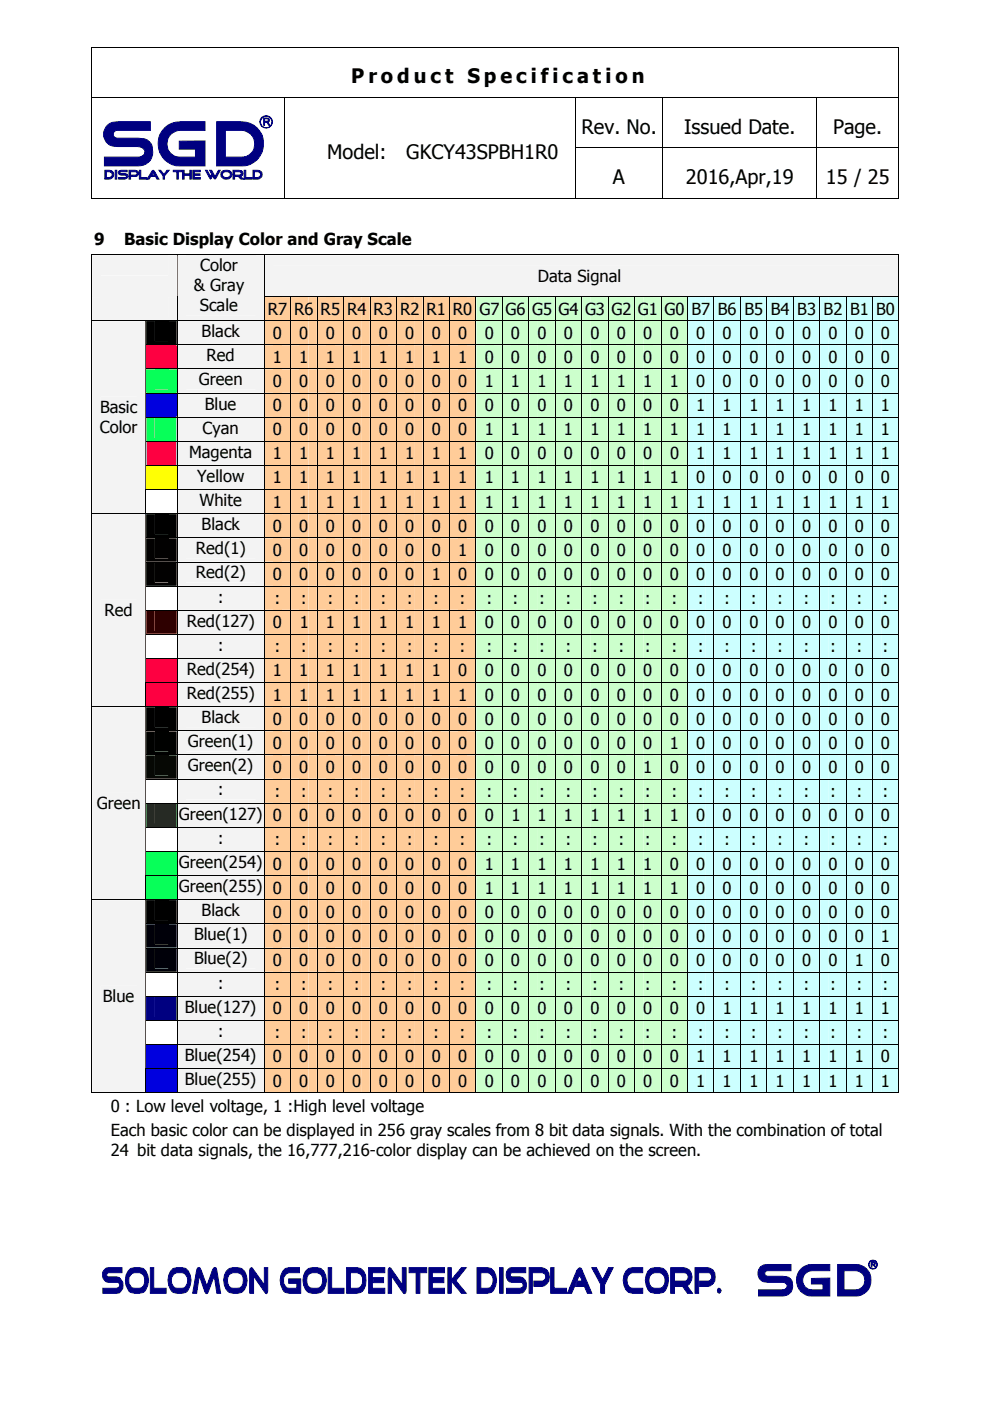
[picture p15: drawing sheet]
<svg xmlns="http://www.w3.org/2000/svg" width="210mm" height="297mm" viewBox="0 0 210 297" stroke-linecap="round" stroke-linejoin="round" font-family="sans-serif">
<defs><g id="words">
<g font-size="4.2">
<text x="74.5" y="17.7">P r o d u c t S p e c i fi c a t i o n</text>
<text x="123.3" y="28.3">Rev. No.</text>
<text x="145" y="28.3">Issued Date.</text>
<text x="176.7" y="28.3">Page.</text>
<text x="69.4" y="33.6">Model:</text>
<text x="86.1" y="33.6">GKCY43SPBH1R0</text>
<text x="130" y="39">A</text>
<text x="145.4" y="39">2016,Apr,19</text>
<text x="175.1" y="39">15 / 25</text>
</g>
<g font-size="3.5">
<text x="20" y="52">9</text>
<text x="26.3" y="52">Basic Display Color and Gray Scale</text>
<text x="42.4" y="57.5">Color</text>
<text x="114" y="59.7">Data Signal</text>
<text x="41.1" y="61.8">&amp; Gray</text>
<text x="42.4" y="66">Scale</text>
<text x="42.8" y="71.5">Black</text>
<text x="56.8" y="66.7">R7</text>
<text x="57.9" y="71.8">0</text>
<text x="62.4" y="66.7">R6</text>
<text x="63.5" y="71.8">0</text>
<text x="68" y="66.7">R5</text>
<text x="69.1" y="71.8">0</text>
<text x="73.6" y="66.7">R4</text>
<text x="74.7" y="71.8">0</text>
<text x="79.2" y="66.7">R3</text>
<text x="80.3" y="71.8">0</text>
<text x="84.8" y="66.7">R2</text>
<text x="85.9" y="71.8">0</text>
<text x="90.4" y="66.7">R1</text>
<text x="91.5" y="71.8">0</text>
<text x="96" y="66.7">R0</text>
<text x="97.1" y="71.8">0</text>
<text x="101.6" y="66.7">G7</text>
<text x="102.8" y="71.8">0</text>
<text x="107.2" y="66.7">G6</text>
<text x="108.3" y="71.8">0</text>
<text x="112.8" y="66.7">G5</text>
<text x="114" y="71.8">0</text>
<text x="118.4" y="66.7">G4</text>
<text x="119.5" y="71.8">0</text>
<text x="124" y="66.7">G3</text>
<text x="125.2" y="71.8">0</text>
<text x="129.6" y="66.7">G2</text>
<text x="130.8" y="71.8">0</text>
<text x="135.3" y="66.7">G1</text>
<text x="136.4" y="71.8">0</text>
<text x="140.9" y="66.7">G0</text>
<text x="142" y="71.8">0</text>
<text x="146.6" y="66.7">B7</text>
<text x="147.6" y="71.8">0</text>
<text x="152.2" y="66.7">B6</text>
<text x="153.2" y="71.8">0</text>
<text x="157.9" y="66.7">B5</text>
<text x="158.9" y="71.8">0</text>
<text x="163.4" y="66.7">B4</text>
<text x="164.4" y="71.8">0</text>
<text x="169" y="66.7">B3</text>
<text x="170.1" y="71.8">0</text>
<text x="174.6" y="66.7">B2</text>
<text x="175.6" y="71.8">0</text>
<text x="180.3" y="66.7">B1</text>
<text x="181.3" y="71.8">0</text>
<text x="185.8" y="66.7">B0</text>
<text x="186.8" y="71.8">0</text>
<text x="43.8" y="76.6">Red</text>
<text x="57.9" y="76.9">1</text>
<text x="63.5" y="76.9">1</text>
<text x="69.1" y="76.9">1</text>
<text x="74.7" y="76.9">1</text>
<text x="80.3" y="76.9">1</text>
<text x="85.9" y="76.9">1</text>
<text x="91.5" y="76.9">1</text>
<text x="97.1" y="76.9">1</text>
<text x="102.8" y="76.9">0</text>
<text x="108.3" y="76.9">0</text>
<text x="114" y="76.9">0</text>
<text x="119.5" y="76.9">0</text>
<text x="125.2" y="76.9">0</text>
<text x="130.8" y="76.9">0</text>
<text x="136.4" y="76.9">0</text>
<text x="142" y="76.9">0</text>
<text x="147.6" y="76.9">0</text>
<text x="153.2" y="76.9">0</text>
<text x="158.9" y="76.9">0</text>
<text x="164.4" y="76.9">0</text>
<text x="170.1" y="76.9">0</text>
<text x="175.6" y="76.9">0</text>
<text x="181.3" y="76.9">0</text>
<text x="186.8" y="76.9">0</text>
<text x="42.2" y="81.7">Green</text>
<text x="57.9" y="82">0</text>
<text x="63.5" y="82">0</text>
<text x="69.1" y="82">0</text>
<text x="74.7" y="82">0</text>
<text x="80.3" y="82">0</text>
<text x="85.9" y="82">0</text>
<text x="91.5" y="82">0</text>
<text x="97.1" y="82">0</text>
<text x="102.8" y="82">1</text>
<text x="108.3" y="82">1</text>
<text x="114" y="82">1</text>
<text x="119.5" y="82">1</text>
<text x="125.2" y="82">1</text>
<text x="130.8" y="82">1</text>
<text x="136.4" y="82">1</text>
<text x="142" y="82">1</text>
<text x="147.6" y="82">0</text>
<text x="153.2" y="82">0</text>
<text x="158.9" y="82">0</text>
<text x="164.4" y="82">0</text>
<text x="170.1" y="82">0</text>
<text x="175.6" y="82">0</text>
<text x="181.3" y="82">0</text>
<text x="186.8" y="82">0</text>
<text x="21.2" y="87.5">Basic</text>
<text x="43.4" y="86.8">Blue</text>
<text x="57.9" y="87.2">0</text>
<text x="63.5" y="87.2">0</text>
<text x="69.1" y="87.2">0</text>
<text x="74.7" y="87.2">0</text>
<text x="80.3" y="87.2">0</text>
<text x="85.9" y="87.2">0</text>
<text x="91.5" y="87.2">0</text>
<text x="97.1" y="87.2">0</text>
<text x="102.8" y="87.2">0</text>
<text x="108.3" y="87.2">0</text>
<text x="114" y="87.2">0</text>
<text x="119.5" y="87.2">0</text>
<text x="125.2" y="87.2">0</text>
<text x="130.8" y="87.2">0</text>
<text x="136.4" y="87.2">0</text>
<text x="142" y="87.2">0</text>
<text x="147.6" y="87.2">1</text>
<text x="153.2" y="87.2">1</text>
<text x="158.9" y="87.2">1</text>
<text x="164.4" y="87.2">1</text>
<text x="170.1" y="87.2">1</text>
<text x="175.6" y="87.2">1</text>
<text x="181.3" y="87.2">1</text>
<text x="186.8" y="87.2">1</text>
<text x="21.2" y="91.7">Color</text>
<text x="43" y="91.9">Cyan</text>
<text x="57.9" y="92.3">0</text>
<text x="63.5" y="92.3">0</text>
<text x="69.1" y="92.3">0</text>
<text x="74.7" y="92.3">0</text>
<text x="80.3" y="92.3">0</text>
<text x="85.9" y="92.3">0</text>
<text x="91.5" y="92.3">0</text>
<text x="97.1" y="92.3">0</text>
<text x="102.8" y="92.3">1</text>
<text x="108.3" y="92.3">1</text>
<text x="114" y="92.3">1</text>
<text x="119.5" y="92.3">1</text>
<text x="125.2" y="92.3">1</text>
<text x="130.8" y="92.3">1</text>
<text x="136.4" y="92.3">1</text>
<text x="142" y="92.3">1</text>
<text x="147.6" y="92.3">1</text>
<text x="153.2" y="92.3">1</text>
<text x="158.9" y="92.3">1</text>
<text x="164.4" y="92.3">1</text>
<text x="170.1" y="92.3">1</text>
<text x="175.6" y="92.3">1</text>
<text x="181.3" y="92.3">1</text>
<text x="186.8" y="92.3">1</text>
<text x="40.1" y="97.1">Magenta</text>
<text x="57.9" y="97.4">1</text>
<text x="63.5" y="97.4">1</text>
<text x="69.1" y="97.4">1</text>
<text x="74.7" y="97.4">1</text>
<text x="80.3" y="97.4">1</text>
<text x="85.9" y="97.4">1</text>
<text x="91.5" y="97.4">1</text>
<text x="97.1" y="97.4">1</text>
<text x="102.8" y="97.4">0</text>
<text x="108.3" y="97.4">0</text>
<text x="114" y="97.4">0</text>
<text x="119.5" y="97.4">0</text>
<text x="125.2" y="97.4">0</text>
<text x="130.8" y="97.4">0</text>
<text x="136.4" y="97.4">0</text>
<text x="142.1" y="97.4">0</text>
<text x="147.6" y="97.4">1</text>
<text x="153.2" y="97.4">1</text>
<text x="158.9" y="97.4">1</text>
<text x="164.4" y="97.4">1</text>
<text x="170.1" y="97.4">1</text>
<text x="175.6" y="97.4">1</text>
<text x="181.3" y="97.4">1</text>
<text x="186.8" y="97.4">1</text>
<text x="41.8" y="102.2">Yellow</text>
<text x="42.3" y="107.3">White</text>
<text x="57.9" y="102.5">1</text>
<text x="57.9" y="107.6">1</text>
<text x="63.5" y="102.5">1</text>
<text x="63.5" y="107.6">1</text>
<text x="69.1" y="102.5">1</text>
<text x="69.1" y="107.6">1</text>
<text x="74.7" y="102.5">1</text>
<text x="74.7" y="107.6">1</text>
<text x="80.3" y="102.5">1</text>
<text x="80.3" y="107.6">1</text>
<text x="85.9" y="102.5">1</text>
<text x="85.9" y="107.6">1</text>
<text x="91.5" y="102.5">1</text>
<text x="91.5" y="107.6">1</text>
<text x="97.1" y="102.5">1</text>
<text x="97.1" y="107.6">1</text>
<text x="102.8" y="102.5">1</text>
<text x="102.8" y="107.6">1</text>
<text x="108.3" y="102.5">1</text>
<text x="108.3" y="107.6">1</text>
<text x="114" y="102.5">1</text>
<text x="114" y="107.6">1</text>
<text x="119.5" y="102.5">1</text>
<text x="119.5" y="107.6">1</text>
<text x="125.2" y="102.5">1</text>
<text x="125.2" y="107.6">1</text>
<text x="130.8" y="102.5">1</text>
<text x="130.8" y="107.6">1</text>
<text x="136.4" y="102.5">1</text>
<text x="136.4" y="107.6">1</text>
<text x="142" y="102.5">1</text>
<text x="142" y="107.6">1</text>
<text x="147.6" y="102.5">0</text>
<text x="147.6" y="107.6">1</text>
<text x="153.2" y="102.5">0</text>
<text x="153.2" y="107.6">1</text>
<text x="158.9" y="102.5">0</text>
<text x="158.9" y="107.6">1</text>
<text x="164.4" y="102.5">0</text>
<text x="164.4" y="107.6">1</text>
<text x="170.1" y="102.5">0</text>
<text x="170.1" y="107.6">1</text>
<text x="175.6" y="102.5">0</text>
<text x="175.6" y="107.6">1</text>
<text x="181.3" y="102.5">0</text>
<text x="181.3" y="107.6">1</text>
<text x="186.8" y="102.5">0</text>
<text x="186.8" y="107.6">1</text>
<text x="42.8" y="112.4">Black</text>
<text x="57.9" y="112.7">0</text>
<text x="63.5" y="112.7">0</text>
<text x="69.1" y="112.7">0</text>
<text x="74.7" y="112.7">0</text>
<text x="80.3" y="112.7">0</text>
<text x="85.9" y="112.7">0</text>
<text x="91.5" y="112.7">0</text>
<text x="97.1" y="112.7">0</text>
<text x="102.8" y="112.7">0</text>
<text x="108.3" y="112.7">0</text>
<text x="114" y="112.7">0</text>
<text x="119.5" y="112.7">0</text>
<text x="125.2" y="112.7">0</text>
<text x="130.8" y="112.7">0</text>
<text x="136.4" y="112.7">0</text>
<text x="142" y="112.7">0</text>
<text x="147.6" y="112.7">0</text>
<text x="153.2" y="112.7">0</text>
<text x="158.9" y="112.7">0</text>
<text x="164.4" y="112.7">0</text>
<text x="170.1" y="112.7">0</text>
<text x="175.6" y="112.7">0</text>
<text x="181.3" y="112.7">0</text>
<text x="186.8" y="112.7">0</text>
<text x="41.5" y="117.5">Red(1)</text>
<text x="57.9" y="117.9">0</text>
<text x="63.5" y="117.9">0</text>
<text x="69.1" y="117.9">0</text>
<text x="74.7" y="117.9">0</text>
<text x="80.3" y="117.9">0</text>
<text x="85.9" y="117.9">0</text>
<text x="91.5" y="117.9">0</text>
<text x="97.1" y="117.9">1</text>
<text x="102.8" y="117.9">0</text>
<text x="108.3" y="117.9">0</text>
<text x="114" y="117.9">0</text>
<text x="119.5" y="117.9">0</text>
<text x="125.2" y="117.9">0</text>
<text x="130.8" y="117.9">0</text>
<text x="136.4" y="117.9">0</text>
<text x="142" y="117.9">0</text>
<text x="147.6" y="117.9">0</text>
<text x="153.2" y="117.9">0</text>
<text x="158.9" y="117.9">0</text>
<text x="164.4" y="117.9">0</text>
<text x="170.1" y="117.9">0</text>
<text x="175.6" y="117.9">0</text>
<text x="181.3" y="117.9">0</text>
<text x="186.8" y="117.9">0</text>
<text x="41.5" y="122.6">Red(2)</text>
<text x="57.9" y="123">0</text>
<text x="63.5" y="123">0</text>
<text x="69.1" y="123">0</text>
<text x="74.7" y="123">0</text>
<text x="80.3" y="123">0</text>
<text x="85.9" y="123">0</text>
<text x="91.5" y="123">1</text>
<text x="97.1" y="123">0</text>
<text x="102.8" y="123">0</text>
<text x="108.3" y="123">0</text>
<text x="114" y="123">0</text>
<text x="119.5" y="123">0</text>
<text x="125.2" y="123">0</text>
<text x="130.8" y="123">0</text>
<text x="136.4" y="123">0</text>
<text x="142" y="123">0</text>
<text x="147.6" y="123">0</text>
<text x="153.2" y="123">0</text>
<text x="158.9" y="123">0</text>
<text x="164.4" y="123">0</text>
<text x="170.1" y="123">0</text>
<text x="175.6" y="123">0</text>
<text x="181.3" y="123">0</text>
<text x="186.8" y="123">0</text>
<text x="22.1" y="130.6">Red</text>
<text x="46.2" y="127.8">:</text>
<text x="58.2" y="128.1">:</text>
<text x="63.8" y="128.1">:</text>
<text x="69.4" y="128.1">:</text>
<text x="75" y="128.1">:</text>
<text x="80.6" y="128.1">:</text>
<text x="86.3" y="128.1">:</text>
<text x="91.9" y="128.1">:</text>
<text x="97.5" y="128.1">:</text>
<text x="103.1" y="128.1">:</text>
<text x="108.7" y="128.1">:</text>
<text x="114.3" y="128.1">:</text>
<text x="119.9" y="128.1">:</text>
<text x="125.5" y="128.1">:</text>
<text x="131.1" y="128.1">:</text>
<text x="136.7" y="128.1">:</text>
<text x="142.4" y="128.1">:</text>
<text x="148" y="128.1">:</text>
<text x="153.5" y="128.1">:</text>
<text x="159.2" y="128.1">:</text>
<text x="164.8" y="128.1">:</text>
<text x="170.4" y="128.1">:</text>
<text x="176" y="128.1">:</text>
<text x="181.6" y="128.1">:</text>
<text x="187.1" y="128.1">:</text>
<text x="39.6" y="132.8">Red(127)</text>
<text x="46.2" y="138">:</text>
<text x="57.9" y="133.2">0</text>
<text x="63.5" y="133.2">1</text>
<text x="69.1" y="133.2">1</text>
<text x="74.7" y="133.2">1</text>
<text x="80.3" y="133.2">1</text>
<text x="85.9" y="133.2">1</text>
<text x="91.5" y="133.2">1</text>
<text x="97.1" y="133.2">1</text>
<text x="102.8" y="133.2">0</text>
<text x="108.3" y="133.2">0</text>
<text x="114" y="133.2">0</text>
<text x="119.5" y="133.2">0</text>
<text x="125.2" y="133.2">0</text>
<text x="130.8" y="133.2">0</text>
<text x="136.4" y="133.2">0</text>
<text x="142" y="133.2">0</text>
<text x="147.6" y="133.2">0</text>
<text x="153.2" y="133.2">0</text>
<text x="158.9" y="133.2">0</text>
<text x="164.4" y="133.2">0</text>
<text x="170.1" y="133.2">0</text>
<text x="175.6" y="133.2">0</text>
<text x="181.3" y="133.2">0</text>
<text x="186.8" y="133.2">0</text>
<text x="39.6" y="143.1">Red(254)</text>
<text x="57.9" y="143.4">1</text>
<text x="58.2" y="138.3">:</text>
<text x="63.5" y="143.4">1</text>
<text x="63.8" y="138.3">:</text>
<text x="69.1" y="143.4">1</text>
<text x="69.4" y="138.3">:</text>
<text x="74.7" y="143.4">1</text>
<text x="75" y="138.3">:</text>
<text x="80.3" y="143.4">1</text>
<text x="80.6" y="138.3">:</text>
<text x="85.9" y="143.4">1</text>
<text x="86.3" y="138.3">:</text>
<text x="91.5" y="143.4">1</text>
<text x="91.9" y="138.3">:</text>
<text x="97.1" y="143.4">0</text>
<text x="97.5" y="138.3">:</text>
<text x="102.8" y="143.4">0</text>
<text x="103.1" y="138.3">:</text>
<text x="108.3" y="143.4">0</text>
<text x="108.7" y="138.3">:</text>
<text x="114" y="143.4">0</text>
<text x="114.3" y="138.3">:</text>
<text x="119.5" y="143.4">0</text>
<text x="119.9" y="138.3">:</text>
<text x="125.2" y="143.4">0</text>
<text x="125.5" y="138.3">:</text>
<text x="130.8" y="143.4">0</text>
<text x="131.1" y="138.3">:</text>
<text x="136.4" y="143.4">0</text>
<text x="136.7" y="138.3">:</text>
<text x="142" y="143.4">0</text>
<text x="142.4" y="138.3">:</text>
<text x="147.6" y="143.4">0</text>
<text x="148" y="138.3">:</text>
<text x="153.2" y="143.4">0</text>
<text x="153.5" y="138.3">:</text>
<text x="158.9" y="143.4">0</text>
<text x="159.2" y="138.3">:</text>
<text x="164.4" y="143.4">0</text>
<text x="164.8" y="138.3">:</text>
<text x="170.1" y="143.4">0</text>
<text x="170.4" y="138.3">:</text>
<text x="175.6" y="143.4">0</text>
<text x="176" y="138.3">:</text>
<text x="181.3" y="143.4">0</text>
<text x="181.6" y="138.3">:</text>
<text x="186.8" y="143.4">0</text>
<text x="187.1" y="138.3">:</text>
<text x="39.6" y="148.2">Red(255)</text>
<text x="57.9" y="148.5">1</text>
<text x="63.5" y="148.5">1</text>
<text x="69.1" y="148.5">1</text>
<text x="74.7" y="148.5">1</text>
<text x="80.3" y="148.5">1</text>
<text x="85.9" y="148.5">1</text>
<text x="91.5" y="148.5">1</text>
<text x="97.1" y="148.5">1</text>
<text x="102.8" y="148.5">0</text>
<text x="108.3" y="148.5">0</text>
<text x="114" y="148.5">0</text>
<text x="119.5" y="148.5">0</text>
<text x="125.2" y="148.5">0</text>
<text x="130.8" y="148.5">0</text>
<text x="136.4" y="148.5">0</text>
<text x="142" y="148.5">0</text>
<text x="147.6" y="148.5">0</text>
<text x="153.2" y="148.5">0</text>
<text x="158.9" y="148.5">0</text>
<text x="164.4" y="148.5">0</text>
<text x="170.1" y="148.5">0</text>
<text x="175.6" y="148.5">0</text>
<text x="181.3" y="148.5">0</text>
<text x="186.8" y="148.5">0</text>
<text x="42.8" y="153.3">Black</text>
<text x="57.9" y="153.7">0</text>
<text x="63.5" y="153.7">0</text>
<text x="69.1" y="153.7">0</text>
<text x="74.7" y="153.7">0</text>
<text x="80.3" y="153.7">0</text>
<text x="85.9" y="153.7">0</text>
<text x="91.5" y="153.7">0</text>
<text x="97.1" y="153.7">0</text>
<text x="102.8" y="153.7">0</text>
<text x="108.3" y="153.7">0</text>
<text x="114" y="153.7">0</text>
<text x="119.5" y="153.7">0</text>
<text x="125.2" y="153.7">0</text>
<text x="130.8" y="153.7">0</text>
<text x="136.4" y="153.7">0</text>
<text x="142" y="153.7">0</text>
<text x="147.6" y="153.7">0</text>
<text x="153.2" y="153.7">0</text>
<text x="158.9" y="153.7">0</text>
<text x="164.4" y="153.7">0</text>
<text x="170.1" y="153.7">0</text>
<text x="175.6" y="153.7">0</text>
<text x="181.3" y="153.7">0</text>
<text x="186.8" y="153.7">0</text>
<text x="39.8" y="158.5">Green(1)</text>
<text x="57.9" y="158.8">0</text>
<text x="63.5" y="158.8">0</text>
<text x="69.1" y="158.8">0</text>
<text x="74.7" y="158.8">0</text>
<text x="80.3" y="158.8">0</text>
<text x="85.9" y="158.8">0</text>
<text x="91.5" y="158.8">0</text>
<text x="97.1" y="158.8">0</text>
<text x="102.8" y="158.8">0</text>
<text x="108.3" y="158.8">0</text>
<text x="114" y="158.8">0</text>
<text x="119.5" y="158.8">0</text>
<text x="125.2" y="158.8">0</text>
<text x="130.8" y="158.8">0</text>
<text x="136.4" y="158.8">0</text>
<text x="142" y="158.8">1</text>
<text x="147.6" y="158.8">0</text>
<text x="153.2" y="158.8">0</text>
<text x="158.9" y="158.8">0</text>
<text x="164.4" y="158.8">0</text>
<text x="170.1" y="158.8">0</text>
<text x="175.6" y="158.8">0</text>
<text x="181.3" y="158.8">0</text>
<text x="186.8" y="158.8">0</text>
<text x="39.8" y="163.5">Green(2)</text>
<text x="57.9" y="163.9">0</text>
<text x="63.5" y="163.9">0</text>
<text x="69.1" y="163.9">0</text>
<text x="74.7" y="163.9">0</text>
<text x="80.3" y="163.9">0</text>
<text x="85.9" y="163.9">0</text>
<text x="91.5" y="163.9">0</text>
<text x="97.1" y="163.9">0</text>
<text x="102.8" y="163.9">0</text>
<text x="108.3" y="163.9">0</text>
<text x="114" y="163.9">0</text>
<text x="119.5" y="163.9">0</text>
<text x="125.2" y="163.9">0</text>
<text x="130.8" y="163.9">0</text>
<text x="136.4" y="163.9">1</text>
<text x="142" y="163.9">0</text>
<text x="147.6" y="163.9">0</text>
<text x="153.2" y="163.9">0</text>
<text x="158.9" y="163.9">0</text>
<text x="164.4" y="163.9">0</text>
<text x="170.1" y="163.9">0</text>
<text x="175.6" y="163.9">0</text>
<text x="181.3" y="163.9">0</text>
<text x="186.8" y="163.9">0</text>
<text x="20.5" y="171.5">Green</text>
<text x="37.9" y="173.8">Green(127)</text>
<text x="46.2" y="168.7">:</text>
<text x="58.2" y="169">:</text>
<text x="63.8" y="169">:</text>
<text x="69.4" y="169">:</text>
<text x="75" y="169">:</text>
<text x="80.6" y="169">:</text>
<text x="86.3" y="169">:</text>
<text x="91.9" y="169">:</text>
<text x="97.5" y="169">:</text>
<text x="103.1" y="169">:</text>
<text x="108.7" y="169">:</text>
<text x="114.3" y="169">:</text>
<text x="119.9" y="169">:</text>
<text x="125.5" y="169">:</text>
<text x="131.1" y="169">:</text>
<text x="136.7" y="169">:</text>
<text x="142.4" y="169">:</text>
<text x="148" y="169">:</text>
<text x="153.5" y="169">:</text>
<text x="159.2" y="169">:</text>
<text x="164.8" y="169">:</text>
<text x="170.4" y="169">:</text>
<text x="176" y="169">:</text>
<text x="181.6" y="169">:</text>
<text x="187.1" y="169">:</text>
<text x="46.2" y="178.9">:</text>
<text x="57.9" y="174.1">0</text>
<text x="58.2" y="179.2">:</text>
<text x="63.5" y="174.1">0</text>
<text x="63.8" y="179.2">:</text>
<text x="69.1" y="174.1">0</text>
<text x="69.4" y="179.2">:</text>
<text x="74.7" y="174.1">0</text>
<text x="75" y="179.2">:</text>
<text x="80.3" y="174.1">0</text>
<text x="80.6" y="179.2">:</text>
<text x="85.9" y="174.1">0</text>
<text x="86.3" y="179.2">:</text>
<text x="91.5" y="174.1">0</text>
<text x="91.9" y="179.2">:</text>
<text x="97.1" y="174.1">0</text>
<text x="97.5" y="179.2">:</text>
<text x="102.8" y="174.1">0</text>
<text x="103.1" y="179.2">:</text>
<text x="108.4" y="174.1">1</text>
<text x="108.7" y="179.2">:</text>
<text x="114" y="174.1">1</text>
<text x="114.3" y="179.2">:</text>
<text x="119.5" y="174.1">1</text>
<text x="119.9" y="179.2">:</text>
<text x="125.2" y="174.1">1</text>
<text x="125.5" y="179.2">:</text>
<text x="130.8" y="174.1">1</text>
<text x="131.1" y="179.2">:</text>
<text x="136.4" y="174.1">1</text>
<text x="136.7" y="179.2">:</text>
<text x="142" y="174.1">1</text>
<text x="142.4" y="179.2">:</text>
<text x="147.6" y="174.1">0</text>
<text x="148" y="179.2">:</text>
<text x="153.2" y="174.1">0</text>
<text x="153.5" y="179.2">:</text>
<text x="158.9" y="174.1">0</text>
<text x="159.2" y="179.2">:</text>
<text x="164.4" y="174.1">0</text>
<text x="164.8" y="179.2">:</text>
<text x="170.1" y="174.1">0</text>
<text x="170.4" y="179.2">:</text>
<text x="175.6" y="174.1">0</text>
<text x="176" y="179.2">:</text>
<text x="181.3" y="174.1">0</text>
<text x="181.6" y="179.2">:</text>
<text x="186.8" y="174.1">0</text>
<text x="187.1" y="179.2">:</text>
<text x="37.9" y="184">Green(254)</text>
<text x="57.9" y="184.4">0</text>
<text x="63.5" y="184.4">0</text>
<text x="69.1" y="184.4">0</text>
<text x="74.7" y="184.4">0</text>
<text x="80.3" y="184.4">0</text>
<text x="85.9" y="184.4">0</text>
<text x="91.5" y="184.4">0</text>
<text x="97.1" y="184.4">0</text>
<text x="102.8" y="184.4">1</text>
<text x="108.3" y="184.4">1</text>
<text x="114" y="184.4">1</text>
<text x="119.5" y="184.4">1</text>
<text x="125.2" y="184.4">1</text>
<text x="130.8" y="184.4">1</text>
<text x="136.4" y="184.4">1</text>
<text x="142" y="184.4">0</text>
<text x="147.6" y="184.4">0</text>
<text x="153.2" y="184.4">0</text>
<text x="158.9" y="184.4">0</text>
<text x="164.4" y="184.4">0</text>
<text x="170.1" y="184.4">0</text>
<text x="175.6" y="184.4">0</text>
<text x="181.3" y="184.4">0</text>
<text x="186.8" y="184.4">0</text>
<text x="37.9" y="189.1">Green(255)</text>
<text x="57.9" y="189.5">0</text>
<text x="63.5" y="189.5">0</text>
<text x="69.1" y="189.5">0</text>
<text x="74.7" y="189.5">0</text>
<text x="80.3" y="189.5">0</text>
<text x="85.9" y="189.5">0</text>
<text x="91.5" y="189.5">0</text>
<text x="97.1" y="189.5">0</text>
<text x="102.8" y="189.5">1</text>
<text x="108.3" y="189.5">1</text>
<text x="114" y="189.5">1</text>
<text x="119.5" y="189.5">1</text>
<text x="125.2" y="189.5">1</text>
<text x="130.8" y="189.5">1</text>
<text x="136.4" y="189.5">1</text>
<text x="142" y="189.5">1</text>
<text x="147.6" y="189.5">0</text>
<text x="153.2" y="189.5">0</text>
<text x="158.9" y="189.5">0</text>
<text x="164.4" y="189.5">0</text>
<text x="170.1" y="189.5">0</text>
<text x="175.6" y="189.5">0</text>
<text x="181.3" y="189.5">0</text>
<text x="186.8" y="189.5">0</text>
<text x="42.8" y="194.2">Black</text>
<text x="57.9" y="194.6">0</text>
<text x="63.5" y="194.6">0</text>
<text x="69.1" y="194.6">0</text>
<text x="74.7" y="194.6">0</text>
<text x="80.3" y="194.6">0</text>
<text x="85.9" y="194.6">0</text>
<text x="91.5" y="194.6">0</text>
<text x="97.1" y="194.6">0</text>
<text x="102.8" y="194.6">0</text>
<text x="108.3" y="194.6">0</text>
<text x="114" y="194.6">0</text>
<text x="119.5" y="194.6">0</text>
<text x="125.2" y="194.6">0</text>
<text x="130.8" y="194.6">0</text>
<text x="136.4" y="194.6">0</text>
<text x="142" y="194.6">0</text>
<text x="147.6" y="194.6">0</text>
<text x="153.2" y="194.6">0</text>
<text x="158.9" y="194.6">0</text>
<text x="164.4" y="194.6">0</text>
<text x="170.1" y="194.6">0</text>
<text x="175.6" y="194.6">0</text>
<text x="181.3" y="194.6">0</text>
<text x="186.8" y="194.6">0</text>
<text x="41.1" y="199.3">Blue(1)</text>
<text x="57.9" y="199.7">0</text>
<text x="63.5" y="199.7">0</text>
<text x="69.1" y="199.7">0</text>
<text x="74.7" y="199.7">0</text>
<text x="80.3" y="199.7">0</text>
<text x="85.9" y="199.7">0</text>
<text x="91.5" y="199.7">0</text>
<text x="97.1" y="199.7">0</text>
<text x="102.8" y="199.7">0</text>
<text x="108.3" y="199.7">0</text>
<text x="114" y="199.7">0</text>
<text x="119.5" y="199.7">0</text>
<text x="125.2" y="199.7">0</text>
<text x="130.8" y="199.7">0</text>
<text x="136.4" y="199.7">0</text>
<text x="142" y="199.7">0</text>
<text x="147.6" y="199.7">0</text>
<text x="153.2" y="199.7">0</text>
<text x="158.9" y="199.7">0</text>
<text x="164.4" y="199.7">0</text>
<text x="170.1" y="199.7">0</text>
<text x="175.6" y="199.7">0</text>
<text x="181.3" y="199.7">0</text>
<text x="186.8" y="199.7">1</text>
<text x="41.1" y="204.5">Blue(2)</text>
<text x="46.2" y="209.6">:</text>
<text x="57.9" y="204.8">0</text>
<text x="58.2" y="209.9">:</text>
<text x="63.5" y="204.8">0</text>
<text x="63.8" y="209.9">:</text>
<text x="69.1" y="204.8">0</text>
<text x="69.4" y="209.9">:</text>
<text x="74.7" y="204.8">0</text>
<text x="75" y="209.9">:</text>
<text x="80.3" y="204.8">0</text>
<text x="80.6" y="209.9">:</text>
<text x="85.9" y="204.8">0</text>
<text x="86.3" y="209.9">:</text>
<text x="91.5" y="204.8">0</text>
<text x="91.9" y="209.9">:</text>
<text x="97.1" y="204.8">0</text>
<text x="97.5" y="209.9">:</text>
<text x="102.8" y="204.8">0</text>
<text x="103.1" y="209.9">:</text>
<text x="108.3" y="204.8">0</text>
<text x="108.7" y="209.9">:</text>
<text x="114" y="204.8">0</text>
<text x="114.3" y="209.9">:</text>
<text x="119.5" y="204.8">0</text>
<text x="119.9" y="209.9">:</text>
<text x="125.2" y="204.8">0</text>
<text x="125.5" y="209.9">:</text>
<text x="130.8" y="204.8">0</text>
<text x="131.1" y="209.9">:</text>
<text x="136.4" y="204.8">0</text>
<text x="136.7" y="209.9">:</text>
<text x="142" y="204.8">0</text>
<text x="142.4" y="209.9">:</text>
<text x="147.6" y="204.8">0</text>
<text x="148" y="209.9">:</text>
<text x="153.2" y="204.8">0</text>
<text x="153.5" y="209.9">:</text>
<text x="158.9" y="204.8">0</text>
<text x="159.2" y="209.9">:</text>
<text x="164.4" y="204.8">0</text>
<text x="164.8" y="209.9">:</text>
<text x="170.1" y="204.8">0</text>
<text x="170.4" y="209.9">:</text>
<text x="175.6" y="204.8">0</text>
<text x="176" y="209.9">:</text>
<text x="181.3" y="204.8">1</text>
<text x="181.6" y="209.9">:</text>
<text x="186.8" y="204.8">0</text>
<text x="187.1" y="209.9">:</text>
<text x="21.8" y="212.4">Blue</text>
<text x="39.2" y="214.7">Blue(127)</text>
<text x="57.9" y="215.1">0</text>
<text x="63.5" y="215.1">0</text>
<text x="69.1" y="215.1">0</text>
<text x="74.7" y="215.1">0</text>
<text x="80.3" y="215.1">0</text>
<text x="85.9" y="215.1">0</text>
<text x="91.5" y="215.1">0</text>
<text x="97.1" y="215.1">0</text>
<text x="102.8" y="215.1">0</text>
<text x="108.3" y="215.1">0</text>
<text x="114" y="215.1">0</text>
<text x="119.5" y="215.1">0</text>
<text x="125.2" y="215.1">0</text>
<text x="130.8" y="215.1">0</text>
<text x="136.4" y="215.1">0</text>
<text x="142" y="215.1">0</text>
<text x="147.6" y="215.1">0</text>
<text x="153.3" y="215.1">1</text>
<text x="158.9" y="215.1">1</text>
<text x="164.4" y="215.1">1</text>
<text x="170.1" y="215.1">1</text>
<text x="175.6" y="215.1">1</text>
<text x="181.3" y="215.1">1</text>
<text x="186.8" y="215.1">1</text>
<text x="46.2" y="219.8">:</text>
<text x="58.2" y="220.2">:</text>
<text x="63.8" y="220.2">:</text>
<text x="69.4" y="220.2">:</text>
<text x="75" y="220.2">:</text>
<text x="80.6" y="220.2">:</text>
<text x="86.3" y="220.2">:</text>
<text x="91.9" y="220.2">:</text>
<text x="97.5" y="220.2">:</text>
<text x="103.1" y="220.2">:</text>
<text x="108.7" y="220.2">:</text>
<text x="114.3" y="220.2">:</text>
<text x="119.9" y="220.2">:</text>
<text x="125.5" y="220.2">:</text>
<text x="131.1" y="220.2">:</text>
<text x="136.7" y="220.2">:</text>
<text x="142.4" y="220.2">:</text>
<text x="148" y="220.2">:</text>
<text x="153.5" y="220.2">:</text>
<text x="159.2" y="220.2">:</text>
<text x="164.8" y="220.2">:</text>
<text x="170.4" y="220.2">:</text>
<text x="176" y="220.2">:</text>
<text x="181.6" y="220.2">:</text>
<text x="187.1" y="220.2">:</text>
<text x="39.2" y="224.9">Blue(254)</text>
<text x="57.9" y="225.3">0</text>
<text x="63.5" y="225.3">0</text>
<text x="69.1" y="225.3">0</text>
<text x="74.7" y="225.3">0</text>
<text x="80.3" y="225.3">0</text>
<text x="85.9" y="225.3">0</text>
<text x="91.5" y="225.3">0</text>
<text x="97.1" y="225.3">0</text>
<text x="102.8" y="225.3">0</text>
<text x="108.3" y="225.3">0</text>
<text x="114" y="225.3">0</text>
<text x="119.5" y="225.3">0</text>
<text x="125.2" y="225.3">0</text>
<text x="130.8" y="225.3">0</text>
<text x="136.4" y="225.3">0</text>
<text x="142" y="225.3">0</text>
<text x="147.6" y="225.3">1</text>
<text x="153.2" y="225.3">1</text>
<text x="158.9" y="225.3">1</text>
<text x="164.4" y="225.3">1</text>
<text x="170.1" y="225.3">1</text>
<text x="175.6" y="225.3">1</text>
<text x="181.3" y="225.3">1</text>
<text x="186.8" y="225.3">0</text>
<text x="39.2" y="230">Blue(255)</text>
<text x="57.9" y="230.4">0</text>
<text x="63.5" y="230.4">0</text>
<text x="69.1" y="230.4">0</text>
<text x="74.7" y="230.4">0</text>
<text x="80.3" y="230.4">0</text>
<text x="85.9" y="230.4">0</text>
<text x="91.5" y="230.4">0</text>
<text x="97.1" y="230.4">0</text>
<text x="102.8" y="230.4">0</text>
<text x="108.3" y="230.4">0</text>
<text x="114" y="230.4">0</text>
<text x="119.5" y="230.4">0</text>
<text x="125.2" y="230.4">0</text>
<text x="130.8" y="230.4">0</text>
<text x="136.4" y="230.4">0</text>
<text x="142" y="230.4">0</text>
<text x="147.6" y="230.4">1</text>
<text x="153.2" y="230.4">1</text>
<text x="158.9" y="230.4">1</text>
<text x="164.4" y="230.4">1</text>
<text x="170.1" y="230.4">1</text>
<text x="175.6" y="230.4">1</text>
<text x="181.3" y="230.4">1</text>
<text x="186.8" y="230.4">1</text>
<text x="23.5" y="235.8">0 : Low level voltage, 1 :High level voltage</text>
<text x="23.5" y="240.8">Each basic color can be displayed in 256 gray scales from 8 bit data signals. With the combination of total</text>
<text x="23.5" y="245">24 bit data signals, the 16,777,216-color display can be achieved on the screen.</text>
</g>
</g></defs>
<path d="M19.4 10l.1 .1zM190.5 10v.1zM19.4 20.7h.1zM60.4 20.7h.1zM82.3 20.7h.1zM140.5 20.7h.1zM173.1 20.7h.1z" fill="#000"/>
<path d="M19.5 10.1v10.6M19.5 10h171M190.5 10.1v10.6M19.5 20.7v10.6M19.5 20.7h40.9M82.3 20.7h-21.8l-.1 10.6M82.4 20.7h39.6M122 20.7v10.6M122 20.7h18.5M173.1 20.7h-32.5l-.1 10.6M190.5 20.7h-17.3l-.1 10.6M190.5 20.7v10.6" fill="none" stroke="#000" stroke-width=".21"/>
<path d="M22.9 26.5l.9-.5 1.1-.2h7v1.8h-7a.83 .83 0 0 0-.9 .9 .83 .83 0 0 0 .9 .8h4.3a2.77 2.77 0 0 1 3.1 3.6 2.96 2.96 0 0 1-3.1 2.3h-7.1v-1.9h7.1a1.12 1.12 0 0 0 1.5-.8 1.12 1.12 0 0 0-1-1.3l-4.8-.1a2.66 2.66 0 0 1-2.7-1.6 2.66 2.66 0 0 1 .7-3zM34.9 27.1a4.6 4.6 0 0 1 3.4-1.3h5.2v1.8h-5.2a2.84 2.84 0 0 0-2.9 2.9 2.84 2.84 0 0 0 2.9 2.8h3.1v-1.7h-3.4v-1.7h5.5v5.3h-5.2a4.7 4.7 0 0 1-4.4-2.9 4.7 4.7 0 0 1 1-5.2zM45.9 25.8h5.2a4.7 4.7 0 0 1 4.8 4.2 4.7 4.7 0 0 1-3.8 5.1l-6.2 .1zM47.8 27.6v5.7h3.3a2.84 2.84 0 0 0 2.9-2.8 2.84 2.84 0 0 0-2.9-2.9z" fill-rule="evenodd" fill="#000080"/>
<path d="M22.9 26.5l.9-.5 1.1-.2h7v1.8h-7a.83 .83 0 0 0-.9 .9 .83 .83 0 0 0 .9 .8h4.3a2.77 2.77 0 0 1 3.1 3.6 2.96 2.96 0 0 1-3.1 2.3h-7.1v-1.9h7.1a1.12 1.12 0 0 0 1.5-.8 1.12 1.12 0 0 0-1-1.3l-4.8-.1a2.66 2.66 0 0 1-2.7-1.6 2.66 2.66 0 0 1 .7-3zM34.9 27.1a4.6 4.6 0 0 1 3.4-1.3h5.2v1.8h-5.2a2.84 2.84 0 0 0-2.9 2.9 2.84 2.84 0 0 0 2.9 2.8h3.1v-1.7h-3.4v-1.7h5.5v5.3h-5.2a4.7 4.7 0 0 1-4.4-2.9 4.7 4.7 0 0 1 1-5.2zM45.9 25.8h5.2a4.7 4.7 0 0 1 4.8 4.2 4.7 4.7 0 0 1-3.8 5.1l-6.2 .1zM47.8 27.6h3.3a2.84 2.84 0 0 1 2.9 2.9 2.84 2.84 0 0 1-2.9 2.8h-3.3z" fill="none" stroke="#000080" stroke-width=".21"/>
<path d="M55.9 25l1 .1 .2 .1v.6l-.4 .1 .5 .7h-.2l-.3-.6-.3-.1h-.3v.7h-.2zM56.1 25.2v.5h.6l.2-.3-.3-.2z" fill-rule="evenodd" fill="#000080"/>
<path d="M55.9 25l1 .1 .2 .1v.6l-.4 .1 .5 .7h-.2l-.3-.6-.3-.1h-.3v.7h-.2zM56.1 25.2h.5l.3 .2-.2 .3h-.6z" fill="none" stroke="#000080" stroke-width=".21"/>
<path d="M55.1 25.8a1.33 1.33 0 0 0 2.6 0 1.33 1.33 0 0 0-2.6 0zM55.2 25.9a1.25 1.25 0 0 0 2.5 0 1.25 1.25 0 0 0-2.5 0z" fill-rule="evenodd" fill="#000080"/>
<g fill="none" stroke="#000080" stroke-width=".21">
<circle cx="56.4" cy="25.8" r="1.33"/>
<circle cx="56.4" cy="25.9" r="1.23"/>
</g>
<path d="M22.2 36.1h1a.93 .93 0 0 1 .9 .9 .93 .93 0 0 1-.9 1h-1zM22.5 36.4v1.2h.7a.62 .62 0 0 0 .6-.6 .62 .62 0 0 0-.6-.6zM24.4 36.1h.4v1.9h-.4zM25.1 36.4l.6-.3h1.3v.3h-1.3l-.3 .1v.2a1.8 1.8 0 0 1 1.7 .4 .64 .64 0 0 1-.6 .9h-1.4v-.4h1.5l.2-.2-.1-.2-1.4-.2-.2-.4zM27.3 36.1h1.4a.66 .66 0 0 1 .7 .7 .66 .66 0 0 1-.7 .6h-.8v-.3l1.1-.1 .1-.3-.1-.2-1.3-.1v1.6h-.4zM29.5 36.1h.3v1.5h1.3v.4h-1.6zM32.2 36.3l.3-.2 .2 .2 1 1.7h-.4l-.3-.6h-.9l.2-.3h.5l-.3-.6-.9 1.5h-.4zM33.7 36.1h.4l.7 .9 .6-.9h.5l-1 1.2v.7h-.3v-.7zM36.7 36.1h1.8v.3h-.7v1.6h-.3v-1.6h-.8zM39.2 36.9h1.1v-.8h.3v1.9h-.3v-.8h-1.1zM38.7 36.1h.3v1.9h-.3zM41.3 36.9h1.1v.3h-1.1zM40.9 36.1h1.6v.3h-1.3v1.2h1.3v.4h-1.6zM43.6 36.1h.3l.7 1.3 .3-.5-.5-.8h.5l.7 1.3 .7-1.3h.4l-1.1 1.9-.5-.7-.5 .7zM47.1 36.4a1.5 1.5 0 0 1 2 .2 1.15 1.15 0 0 1-1.1 1.4 1.15 1.15 0 0 1-1.1-1.4zM47.3 36.6a.6 .6 0 0 0-.1 .7 .6 .6 0 0 0 .6 .3h.5l.4-.2 .2-.4a.93 .93 0 0 0-1.6-.4zM49.4 36.1h1.3a.68 .68 0 0 1 .8 .6l-.1 .5-.4 .2 .6 .6h-.5l-.6-.6h-.6v-.3l1.2-.1 .1-.3-.1-.2-1.4-.1v1.6h-.3zM51.8 36.1h.3v1.5h1.3v.4h-1.6zM53.6 36.1h1.1a.93 .93 0 0 1 .9 .9 .93 .93 0 0 1-.9 1h-1.1zM53.9 36.4v1.2h.8a.61 .61 0 0 0 .6-.6 .61 .61 0 0 0-.6-.6z" fill-rule="evenodd" fill="#000080"/>
<g fill="none" stroke="#000080" stroke-width=".21">
<path d="M22.2 36.1h1a.93 .93 0 0 1 .9 .9 .93 .93 0 0 1-.9 1h-1zM22.5 36.4h.7a.62 .62 0 0 1 .6 .6 .62 .62 0 0 1-.6 .6h-.7zM24.4 36.1h.4v1.9h-.4zM25.1 36.4l.6-.3h1.3v.3h-1.3l-.3 .1v.2a1.8 1.8 0 0 1 1.7 .4 .64 .64 0 0 1-.6 .9h-1.4v-.4h1.5l.2-.2-.1-.2-1.4-.2-.2-.4zM27.3 36.1h1.4a.66 .66 0 0 1 .7 .7 .66 .66 0 0 1-.7 .6h-.8v-.3l1.1-.1 .1-.3-.1-.2-1.3-.1v1.6h-.4zM29.5 36.1h.3v1.5h1.3v.4h-1.6zM32.2 36.3l.3-.2 .2 .2 1 1.7h-.4l-.3-.6h-.9l.2-.3h.5l-.3-.6-.9 1.5h-.4zM33.7 36.1h.4l.7 .9 .6-.9h.5l-1 1.2v.7h-.3v-.7zM36.7 36.1h1.8v.3h-.7v1.6h-.3v-1.6h-.8zM38.7 36.1h.3v1.9h-.3zM39.2 36.9h1.1v-.8h.3v1.9h-.3v-.8h-1.1zM40.9 36.1h1.6v.3h-1.3v1.2h1.3v.4h-1.6z"/>
<path d="M41.3 36.9h1.1v.3h-1.1zM43.6 36.1h.3l.7 1.3 .3-.5-.5-.8h.5l.7 1.3 .7-1.3h.4l-1.1 1.9-.5-.7-.5 .7zM47.1 36.4a1.5 1.5 0 0 1 2 .2 1.15 1.15 0 0 1-1.1 1.4 1.15 1.15 0 0 1-1.1-1.4zM47.3 36.6a.96 .96 0 0 1 1.6 .4 .9 .9 0 0 1-.9 .7 .9 .9 0 0 1-.9-.7zM49.4 36.1h1.3a.68 .68 0 0 1 .8 .6l-.1 .5-.4 .2 .6 .6h-.5l-.6-.6h-.6v-.3l1.2-.1 .1-.3-.1-.2-1.4-.1v1.6h-.3zM51.8 36.1h.3v1.5h1.3v.4h-1.6zM53.6 36.1h1.1a.93 .93 0 0 1 .9 .9 .93 .93 0 0 1-.9 1h-1.1zM53.9 36.4h.8a.61 .61 0 0 1 .6 .6 .61 .61 0 0 1-.6 .6h-.8z"/>
</g>
<g fill="#000">
<path d="M19.4 31.3l.1 .1zM60.4 31.3l.1 .1zM122 31.3v.1zM140.5 31.3l.1 .1zM173.1 31.3l.1 .1zM190.5 31.3v.1zM19.4 42l.1 .1zM60.4 42l.1 .1zM82.6 42l.1 .1zM122 42v.1zM140.5 42l.1 .1zM173.1 42l.1 .1z"/>
<path d="M190.5 42v.1z"/>
</g>
<g fill="none" stroke="#000" stroke-width=".21">
<path d="M19.5 31.4v10.6M60.4 31.4v10.6M122 31.4v10.6M122 31.4h18.5M140.5 31.4v10.6M140.6 31.4h32.5M173.1 31.4v10.6M173.2 31.4h17.3M190.5 31.4v10.6M19.5 42.1h40.9M60.5 42.1h21.8M82.7 42.1h39.3"/>
<path d="M122 42.1h18.5M140.6 42.1h32.5M173.2 42.1h17.3"/>
</g>
<path d="M22.1 269.2l.4-.3 .5-.1h2.9v1h-2.9l-.3 .2v.6l2.1 .1a1.88 1.88 0 0 1 1.3 1.5 1.88 1.88 0 0 1-.8 1.9l-3.5 .1v-1.1h3l.5-.3 .1-.4-.3-.5h-2.1a1.59 1.59 0 0 1-.9-2.7zM27.7 268.9l.8-.1 1.9 .1a3.5 3.5 0 0 1 0 5.1 3.6 3.6 0 0 1-3.1-.2 3.6 3.6 0 0 1 .4-4.9zM28 270a2.05 2.05 0 0 0 0 3 2.24 2.24 0 0 0 2.4-.3 1.85 1.85 0 0 0-.8-2.9h-1.1zM31.9 268.8h.7v4.3h2.6v1.1h-3.3zM36.7 268.9l.8-.1 1.9 .1a3.5 3.5 0 0 1 0 5.1 3.4 3.4 0 0 1-3-.2 3.6 3.6 0 0 1 .3-4.9zM37 270a1.97 1.97 0 0 0 0 3h2.1a1.9 1.9 0 0 0-.5-3.2h-1.1zM41.9 268.9l.3-.2 .2 .2 1.5 3.8 1.1-3.4 .5-.6 .3 .2 1 5.3h-.8l-.6-3.7-1.3 3.6-.2 .2-.3-.1-.2-.3-1.2-3.4-.5 3.7h-.8zM48 269.5l.6-.6 1.8-.1a2.31 2.31 0 0 1 2 2.6 2.4 2.4 0 0 1-2 2.8h-1a1.96 1.96 0 0 1-1.8-1.7l-.2-1.1 .2-1zM48.5 270.3a2.17 2.17 0 0 0 .4 2.7 2.34 2.34 0 0 0 2.4-.3 1.8 1.8 0 0 0 .1-2.1 1.8 1.8 0 0 0-2-.8zM53 268.9l.3-.1 .2 .1 2.5 3.5v-3.6h.8v4.8l-.3 .7-.5-.4-2.2-3.3v3.6h-.8zM60.5 268.9l.8-.1h2.2v1h-2.2a1.7 1.7 0 0 0-.8 2.9l.3 .3 2.1 .1v-1h-1.7v-1h2.6v3.1h-2.5a1.72 1.72 0 0 1-1.7-1.7 3.4 3.4 0 0 1 .9-3.6zM64.8 269.5l.6-.6 1.8-.1a2.31 2.31 0 0 1 2 2.6 2.4 2.4 0 0 1-2 2.8h-1a1.96 1.96 0 0 1-1.8-1.7l-.2-1.1 .2-1zM65.3 270.3a2.17 2.17 0 0 0 .4 2.7 2.34 2.34 0 0 0 2.4-.3 1.8 1.8 0 0 0 .1-2.1 1.8 1.8 0 0 0-2-.8zM69.6 268.8h.7v4.3h2.6v1.1h-3.3zM73.5 268.8h2.2a2.19 2.19 0 0 1 1.9 2.6 2.27 2.27 0 0 1-1.9 2.8h-2.2zM74.3 269.8v3.3h1.4a1.37 1.37 0 0 0 1.2-1.7 1.41 1.41 0 0 0-1.2-1.6zM79.1 270.9h2.2v1h-2.2zM78.1 268.8h3.5v1h-2.6v3.3h2.6v1.1h-3.5zM82.4 268.9l.2-.1 .2 .1 2.5 3.5v-3.6h.8l-.1 5.3-.2 .2-.2-.1-2.6-3.6v3.6h-.7zM86.7 268.8h3.8v1h-1.5v4.4h-.8v-4.4h-1.5zM91.8 270.9h2.3v1h-2.3zM90.9 268.8h3.3v1h-2.5v3.3h2.5v1.1h-3.3zM97.8 268.8h1l-2.2 2.7 2.2 2.7h-1l-2-2.7 .1-.4zM95 268.8h.7v5.4h-.7zM101.1 268.8h2.3a2.34 2.34 0 0 1 1.9 2.6 3.1 3.1 0 0 1-1.2 2.6l-.7 .2h-2.3zM101.9 269.8v3.3h1.5a1.6 1.6 0 0 0 1.1-2.3l-.7-.8-.4-.2zM105.9 268.8h.8v5.4h-.8zM107.7 269.2l.3-.3 .5-.1h3v1h-3l-.4 .5 .4 .4h1.8a1.88 1.88 0 0 1 1.3 1.5 1.88 1.88 0 0 1-.8 1.9l-3.4 .1v-1.1h2.9l.6-.3-.2-.9h-2.2a1.67 1.67 0 0 1-.8-2.7zM112.2 268.8h2.7a2.03 2.03 0 0 1 1.6 2 2.03 2.03 0 0 1-1.6 2h-1.7v-1.2h1.8a.91 .91 0 0 0 .7-.9 .91 .91 0 0 0-.7-.9h-2.1v4.4h-.7zM116.8 268.8h.7v4.3h2.6v1.1h-3.3zM122.6 268.9l.3-.1 .4 .1 2.2 5.3h-1l-.6-1.4h-1.8l.5-1.2h.9l-.6-1.3-1.7 3.9h-.9l2-4.8zM125.5 268.8h.9l1.4 2.6 1.2-2.6h1l-1.8 3.6v1.8h-.8v-1.9zM132.7 269.5l.6-.6 .8-.1h2.2v1h-2.2a1.8 1.8 0 0 0-1.2 1.5 1.8 1.8 0 0 0 .7 1.7l2.7 .1v1.1h-2.2a1.96 1.96 0 0 1-1.8-1.7l-.2-1.1 .2-1zM137.4 269.5l.6-.6 1.8-.1a2.19 2.19 0 0 1 1.9 2.6 3.3 3.3 0 0 1-1.1 2.6 3.4 3.4 0 0 1-2.9-.2 3.7 3.7 0 0 1-.3-4.3zM137.9 270.3a2.08 2.08 0 0 0 .4 2.7 2.27 2.27 0 0 0 2.4-.3 1.8 1.8 0 0 0-.2-2.6 1.8 1.8 0 0 0-2.6 .2zM142.2 268.8h2.8a2.04 2.04 0 0 1 1.7 1.6 2.04 2.04 0 0 1-1 2.2l1.1 1.6h-1l-1.1-1.4h-1.5v-1.2h2.2a.93 .93 0 0 0 .5-1 .93 .93 0 0 0-.9-.8h-2v4.4h-.8zM147.4 268.8h2.7a2.05 2.05 0 0 1 1.6 1.7 2.05 2.05 0 0 1-1 2.1l-.6 .2h-1.7v-1.2h1.8a.91 .91 0 0 0 .7-.9 .91 .91 0 0 0-.7-.9h-2.1v4.4h-.7zM152.2 273.3l.3-.2 .4 .5-.4 .6-.3-.2z" fill-rule="evenodd" fill="#000080"/>
<g fill="none" stroke="#000080" stroke-width=".21">
<path d="M22.1 269.2l.4-.3 .5-.1h2.9v1h-2.9l-.3 .2v.6l2.1 .1a1.88 1.88 0 0 1 1.3 1.5 1.88 1.88 0 0 1-.8 1.9l-3.5 .1v-1.1h3l.5-.3 .1-.4-.3-.5h-2.1a1.59 1.59 0 0 1-.9-2.7zM27.7 268.9l.8-.1 1.9 .1a3.5 3.5 0 0 1 0 5.1 3.6 3.6 0 0 1-3.1-.2 3.6 3.6 0 0 1 .4-4.9zM28 270a1.97 1.97 0 0 1 2.4 .3 1.82 1.82 0 0 1-.8 2.8l-1.6-.1a2.05 2.05 0 0 1 0-3zM31.9 268.8h.7v4.3h2.6v1.1h-3.3zM36.7 268.9l.8-.1 1.9 .1a3.5 3.5 0 0 1 0 5.1 3.4 3.4 0 0 1-3-.2 3.6 3.6 0 0 1 .3-4.9zM36.7 270.3a1.97 1.97 0 0 1 2.4-.3 2.05 2.05 0 0 1 0 3l-1.6 .1a1.66 1.66 0 0 1-1.1-2.3zM41.9 268.9l.3-.2 .2 .2 1.5 3.8 1.1-3.4 .5-.6 .3 .2 1 5.3h-.8l-.6-3.7-1.3 3.6-.2 .2-.3-.1-.2-.3-1.2-3.4-.5 3.7h-.8zM48 269.5l.6-.6 1.8-.1a2.31 2.31 0 0 1 2 2.6 2.4 2.4 0 0 1-2 2.8h-1a1.96 1.96 0 0 1-1.8-1.7l-.2-1.1 .2-1zM48.5 270.3a1.76 1.76 0 0 1 1.9-.5 1.76 1.76 0 0 1 1.2 1.6 1.37 1.37 0 0 1-1.2 1.7h-1a1.37 1.37 0 0 1-1.2-1.7zM53 268.9l.3-.1 .2 .1 2.5 3.5v-3.6h.8v4.8l-.3 .7-.5-.4-2.2-3.3v3.6h-.8zM60.5 268.9l.8-.1h2.2v1h-2.2a1.7 1.7 0 0 0-.8 2.9l.3 .3 2.1 .1v-1h-1.7v-1h2.6v3.1h-2.5a1.72 1.72 0 0 1-1.7-1.7 3.4 3.4 0 0 1 .9-3.6zM64.8 269.5l.6-.6 1.8-.1a2.31 2.31 0 0 1 2 2.6 2.4 2.4 0 0 1-2 2.8h-1a1.96 1.96 0 0 1-1.8-1.7l-.2-1.1 .2-1z"/>
<path d="M65.3 270.3a1.76 1.76 0 0 1 1.9-.5 1.76 1.76 0 0 1 1.2 1.6 1.37 1.37 0 0 1-1.2 1.7h-1a1.37 1.37 0 0 1-1.2-1.7zM69.6 268.8h.7v4.3h2.6v1.1h-3.3zM73.5 268.8h2.2a2.19 2.19 0 0 1 1.9 2.6 2.27 2.27 0 0 1-1.9 2.8h-2.2zM74.3 269.8h1.4a1.41 1.41 0 0 1 1.2 1.6 1.37 1.37 0 0 1-1.2 1.7h-1.4zM78.1 268.8h3.5v1h-2.6v3.3h2.6v1.1h-3.5zM79.1 270.9h2.2v1h-2.2zM82.4 268.9l.2-.1 .2 .1 2.5 3.5v-3.6h.8l-.1 5.3-.2 .2-.2-.1-2.6-3.6v3.6h-.7zM86.7 268.8h3.8v1h-1.5v4.4h-.8v-4.4h-1.5zM90.9 268.8h3.3v1h-2.5v3.3h2.5v1.1h-3.3zM91.8 270.9h2.3v1h-2.3zM95 268.8h.7v5.4h-.7zM97.8 268.8h1l-2.2 2.7 2.2 2.7h-1l-2-2.7 .1-.4z"/>
<path d="M101.1 268.8h2.3a2.34 2.34 0 0 1 1.9 2.6 3.1 3.1 0 0 1-1.2 2.6l-.7 .2h-2.3zM101.9 269.8h1.5a1.8 1.8 0 0 1 1.2 1.5 1.8 1.8 0 0 1-.8 1.7l-1.9 .1zM105.9 268.8h.8v5.4h-.8zM107.7 269.2l.3-.3 .5-.1h3v1h-3l-.4 .5 .4 .4h1.8a1.88 1.88 0 0 1 1.3 1.5 1.88 1.88 0 0 1-.8 1.9l-3.4 .1v-1.1h2.9l.6-.3-.2-.9h-2.2a1.67 1.67 0 0 1-.8-2.7zM112.2 268.8h2.7a2.03 2.03 0 0 1 1.6 2 2.03 2.03 0 0 1-1.6 2h-1.7v-1.2h1.8a.91 .91 0 0 0 .7-.9 .91 .91 0 0 0-.7-.9h-2.1v4.4h-.7zM116.8 268.8h.7v4.3h2.6v1.1h-3.3zM122.6 268.9l.3-.1 .4 .1 2.2 5.3h-1l-.6-1.4h-1.8l.5-1.2h.9l-.6-1.3-1.7 3.9h-.9l2-4.8zM125.5 268.8h.9l1.4 2.6 1.2-2.6h1l-1.8 3.6v1.8h-.8v-1.9zM132.7 269.5l.6-.6 .8-.1h2.2v1h-2.2a1.8 1.8 0 0 0-1.2 1.5 1.8 1.8 0 0 0 .7 1.7l2.7 .1v1.1h-2.2a1.96 1.96 0 0 1-1.8-1.7l-.2-1.1 .2-1zM137.4 269.5l.6-.6 1.8-.1a2.19 2.19 0 0 1 1.9 2.6 3.3 3.3 0 0 1-1.1 2.6 3.4 3.4 0 0 1-2.9-.2 3.7 3.7 0 0 1-.3-4.3zM137.9 270.3a1.76 1.76 0 0 1 1.9-.5 1.76 1.76 0 0 1 1.2 1.6 1.44 1.44 0 0 1-1.2 1.7h-1a1.59 1.59 0 0 1-1.1-2.3zM142.2 268.8h2.8a2.04 2.04 0 0 1 1.7 1.6 2.04 2.04 0 0 1-1 2.2l1.1 1.6h-1l-1.1-1.4h-1.5v-1.2h2.2a.93 .93 0 0 0 .5-1 .93 .93 0 0 0-.9-.8h-2v4.4h-.8z"/>
<path d="M147.4 268.8h2.7a2.05 2.05 0 0 1 1.6 1.7 2.05 2.05 0 0 1-1 2.1l-.6 .2h-1.7v-1.2h1.8a.91 .91 0 0 0 .7-.9 .91 .91 0 0 0-.7-.9h-2.1v4.4h-.7zM152.2 273.3l.3-.2 .4 .5-.4 .6-.3-.2z"/>
</g>
<path d="M161.3 268.6l.7-.4 .8-.1h4.9v1.3h-4.9a.6 .6 0 0 0-.7 .6 .6 .6 0 0 0 .7 .6h3a1.92 1.92 0 0 1 2.2 2.5 2.11 2.11 0 0 1-2.2 1.7h-5v-1.3h5a.85 .85 0 0 0 1.1-.8 .85 .85 0 0 0-1.1-.8h-3a1.92 1.92 0 0 1-1.9-1.1 1.92 1.92 0 0 1 .4-2.2zM169.8 269a3.2 3.2 0 0 1 2.4-.9h3.7v1.3h-3.7a2.03 2.03 0 0 0-2 2 2.03 2.03 0 0 0 2 2.1h2.3v-1.3h-2.5v-1.1l3.9-.1v3.8h-3.7a3.4 3.4 0 0 1-3.1-2.1 3.4 3.4 0 0 1 .7-3.7zM177.6 268.1h3.8a3.3 3.3 0 0 1 3.3 3.3 3.3 3.3 0 0 1-3.3 3.4h-3.8zM178.9 269.4v4.1h2.5a2.03 2.03 0 0 0 2-2.1 2.03 2.03 0 0 0-2-2z" fill-rule="evenodd" fill="#000080"/>
<path d="M161.3 268.6l.7-.4 .8-.1h4.9v1.3h-4.9a.6 .6 0 0 0-.7 .6 .6 .6 0 0 0 .7 .6h3a1.92 1.92 0 0 1 2.2 2.5 2.11 2.11 0 0 1-2.2 1.7h-5v-1.3h5a.85 .85 0 0 0 1.1-.8 .85 .85 0 0 0-1.1-.8h-3a1.92 1.92 0 0 1-1.9-1.1 1.92 1.92 0 0 1 .4-2.2zM169.8 269a3.2 3.2 0 0 1 2.4-.9h3.7v1.3h-3.7a2.03 2.03 0 0 0-2 2 2.03 2.03 0 0 0 2 2.1h2.3v-1.3h-2.5v-1.1l3.9-.1v3.8h-3.7a3.4 3.4 0 0 1-3.1-2.1 3.4 3.4 0 0 1 .7-3.7zM177.6 268.1h3.8a3.3 3.3 0 0 1 3.3 3.3 3.3 3.3 0 0 1-3.3 3.4h-3.8zM178.9 269.4h2.5a2.03 2.03 0 0 1 2 2 2.03 2.03 0 0 1-2 2.1h-2.5z" fill="none" stroke="#000080" stroke-width=".21"/>
<path d="M184.7 267.5l.8 .1v.5h-.2l.4 .5h-.2l-.4-.5h-.2v.5h-.2zM184.9 267.6v.4h.4l.2-.2-.3-.2z" fill-rule="evenodd" fill="#000080"/>
<path d="M184.7 267.5l.8 .1v.5h-.2l.4 .5h-.2l-.4-.5h-.2v.5h-.2zM184.9 267.6h.3l.3 .2-.2 .2h-.4z" fill="none" stroke="#000080" stroke-width=".21"/>
<path d="M184.1 268.1a1 1 0 0 0 2 0 1 1 0 0 0-2 0zM184.2 268.1a.9 .9 0 0 0 1.8 0 .9 .9 0 0 0-1.8 0z" fill-rule="evenodd" fill="#000080"/>
<g fill="none" stroke="#000080" stroke-width=".21">
<circle cx="185.1" cy="268.1" r=".95"/>
<circle cx="185.1" cy="268.1" r=".88"/>
</g>
<g fill="#f3f3f3">
<path d="M19.6 54.1h17.9v8.7h-17.9z"/>
<path d="M21.4 54.1h14.2v4.3h-14.2z"/>
<path d="M56.1 54.1h134.3v8.7h-134.3z"/>
<path d="M58 56.3h130.6v4.3h-130.6z"/>
</g>
<path d="M19.4 54h.2v.1h-.2zM37.5 54h.1v.1h-.1zM56 54h.1v.1h-.1zM190.4 54h.2v.1h-.2z" fill="#000"/>
<path d="M19.5 54.1v8.7M19.6 54.1h17.9M37.5 54.1v8.7M37.6 54.1h18.4M56 54.1v8.7M56.1 54.1h134.3M190.5 54.1v8.7" fill="none" stroke="#000" stroke-width=".21"/>
<g fill="#f3f3f3">
<path d="M19.6 63h17.9v4.9h-17.9z"/>
<path d="M21.4 63h14.2v4.2h-14.2z"/>
<path d="M37.6 54.1h18.4v13.8h-18.4z"/>
<path d="M39.5 54.1h14.7v4.3h-14.7z"/>
<path d="M39.5 58.4h14.7v4.2h-14.7z"/>
<path d="M39.5 62.6h14.7v4.2h-14.7z"/>
</g>
<g fill="#fc9">
<path d="M56.1 63h5.5v4.9h-5.5z"/>
<path d="M58 63h1.8v4.9h-1.8z"/>
<path d="M61.7 63h5.5v4.9h-5.5z"/>
<path d="M63.5 63h1.9v4.9h-1.9z"/>
<path d="M67.4 63h5.4v4.9h-5.4z"/>
<path d="M69.2 63h1.8v4.9h-1.8z"/>
<path d="M72.9 63h5.5v4.9h-5.5z"/>
<path d="M74.8 63h1.8v4.9h-1.8z"/>
<path d="M78.6 63h5.4v4.9h-5.4z"/>
<path d="M80.4 63h1.8v4.9h-1.8z"/>
<path d="M84.2 63h5.4v4.9h-5.4z"/>
<path d="M86 63h1.8v4.9h-1.8z"/>
<path d="M89.8 63h5.4v4.9h-5.4z"/>
<path d="M91.6 63h1.8v4.9h-1.8z"/>
<path d="M95.4 63h5.4v4.9h-5.4z"/>
<path d="M97.2 63h1.8v4.9h-1.8z"/>
</g>
<g fill="#cfc">
<path d="M101 63h5.4v4.9h-5.4z"/>
<path d="M102.9 63h1.7v4.9h-1.7z"/>
<path d="M106.6 63h5.5v4.9h-5.5z"/>
<path d="M108.4 63h1.8v4.9h-1.8z"/>
<path d="M112.2 63h5.4v4.9h-5.4z"/>
<path d="M114 63h1.9v4.9h-1.9z"/>
<path d="M117.8 63h5.5v4.9h-5.5z"/>
<path d="M119.6 63h1.9v4.9h-1.9z"/>
<path d="M123.4 63h5.5v4.9h-5.5z"/>
<path d="M125.3 63h1.8v4.9h-1.8z"/>
<path d="M129 63h5.5v4.9h-5.5z"/>
<path d="M130.9 63h1.8v4.9h-1.8z"/>
<path d="M134.7 63h5.4v4.9h-5.4z"/>
<path d="M136.5 63h1.8v4.9h-1.8z"/>
<path d="M140.3 63h5.4v4.9h-5.4z"/>
<path d="M142.1 63h1.8v4.9h-1.8z"/>
</g>
<g fill="#cff">
<path d="M145.9 63h5.4v4.9h-5.4z"/>
<path d="M147.7 63h1.8v4.9h-1.8z"/>
<path d="M151.5 63h5.4v4.9h-5.4z"/>
<path d="M153.3 63h1.8v4.9h-1.8z"/>
<path d="M157.1 63h5.4v4.9h-5.4z"/>
<path d="M159 63h1.7v4.9h-1.7z"/>
<path d="M162.7 63h5.4v4.9h-5.4z"/>
<path d="M164.5 63h1.8v4.9h-1.8z"/>
<path d="M168.3 63h5.4v4.9h-5.4z"/>
<path d="M170.1 63h1.9v4.9h-1.9z"/>
<path d="M173.9 63h5.5v4.9h-5.5z"/>
<path d="M175.7 63h1.8v4.9h-1.8z"/>
<path d="M179.5 63h5.5v4.9h-5.5z"/>
<path d="M181.4 63h1.8v4.9h-1.8z"/>
<path d="M185.1 63h5.3v4.9h-5.3z"/>
<path d="M186.9 63h1.7v4.9h-1.7z"/>
</g>
<g fill="#000">
<path d="M19.4 62.8h.2v.2h-.2zM31 68.1h6.5v4.9h-6.5zM32.9 68.1h2.7v4.2h-2.7zM37.5 62.8h.1v.2h-.1zM56 62.8h.1v.2h-.1zM61.6 62.8h.1v.2h-.1zM67.2 62.8h.2v.2h-.2zM72.8 62.8h.1v.2h-.1zM78.4 62.8h.2v.2h-.2zM84 62.8h.2v.2h-.2zM89.6 62.8h.2v.2h-.2zM95.2 62.8h.2v.2h-.2z"/>
<path d="M100.8 62.8h.2v.2h-.2zM106.4 62.8h.2v.2h-.2zM112.1 62.8h.1v.2h-.1zM117.6 62.8h.2v.2h-.2zM123.3 62.8h.1v.2h-.1zM128.9 62.8h.1v.2h-.1zM134.5 62.8h.2v.2h-.2zM140.1 62.8h.2v.2h-.2zM145.7 62.8h.2v.2h-.2zM151.3 62.8h.2v.2h-.2zM156.9 62.8h.2v.2h-.2zM162.5 62.8h.2v.2h-.2z"/>
<path d="M168.1 62.8h.2v.2h-.2zM173.7 62.8h.2v.2h-.2zM179.4 62.8h.1v.2h-.1zM185 62.8h.1v.2h-.1zM190.4 62.8h.2v.2h-.2z"/>
</g>
<path d="M19.6 62.9h17.9" fill="none" stroke="#f3f3f3" stroke-width=".21"/>
<g fill="none" stroke="#000" stroke-width=".21">
<path d="M19.5 63v4.9M37.5 63v4.9M56 63v4.9M56.1 62.9h5.5M61.6 63v4.9M61.7 62.9h5.5M67.3 63v4.9M67.4 62.9h5.4M72.9 63v4.9M72.9 62.9h5.5M78.5 63v4.9M78.6 62.9h5.4"/>
<path d="M84.1 63v4.9M84.2 62.9h5.4M89.7 63v4.9M89.8 62.9h5.4M95.3 63v4.9M95.4 62.9h5.4M100.9 63v4.9M101 62.9h5.4M106.5 63v4.9M106.6 62.9h5.5M112.1 63v4.9M112.2 62.9h5.4"/>
<path d="M117.7 63v4.9M117.8 62.9h5.5M123.4 63v4.9M123.4 62.9h5.5M128.9 63v4.9M129 62.9h5.5M134.6 63v4.9M134.7 62.9h5.4M140.2 63v4.9M140.3 62.9h5.4M145.8 63v4.9M145.9 62.9h5.4"/>
<path d="M151.4 63v4.9M151.5 62.9h5.4M157 63v4.9M157.1 62.9h5.4M162.6 63v4.9M162.7 62.9h5.4M168.2 63v4.9M168.3 62.9h5.4M173.8 63v4.9M173.9 62.9h5.5M179.5 63v4.9M179.5 62.9h5.5"/>
<path d="M185 63v4.9M185.1 62.9h5.3M190.5 63v4.9"/>
</g>
<g fill="#f3f3f3">
<path d="M37.6 68.1h18.4v4.9h-18.4z"/>
<path d="M39.5 68.1h14.7v4.2h-14.7z"/>
</g>
<g fill="#fc9">
<path d="M56.1 68.1h5.5v4.9h-5.5z"/>
<path d="M58 68.1h1.8v4.9h-1.8z"/>
<path d="M61.7 68.1h5.5v4.9h-5.5z"/>
<path d="M63.5 68.1h1.9v4.9h-1.9z"/>
<path d="M67.4 68.1h5.4v4.9h-5.4z"/>
<path d="M69.2 68.1h1.8v4.9h-1.8z"/>
<path d="M72.9 68.1h5.5v4.9h-5.5z"/>
<path d="M74.8 68.1h1.8v4.9h-1.8z"/>
<path d="M78.6 68.1h5.4v4.9h-5.4z"/>
<path d="M80.4 68.1h1.8v4.9h-1.8z"/>
<path d="M84.2 68.1h5.4v4.9h-5.4z"/>
<path d="M86 68.1h1.8v4.9h-1.8z"/>
<path d="M89.8 68.1h5.4v4.9h-5.4z"/>
<path d="M91.6 68.1h1.8v4.9h-1.8z"/>
<path d="M95.4 68.1h5.4v4.9h-5.4z"/>
<path d="M97.2 68.1h1.8v4.9h-1.8z"/>
</g>
<g fill="#cfc">
<path d="M101 68.1h5.4v4.9h-5.4z"/>
<path d="M102.9 68.1h1.7v4.9h-1.7z"/>
<path d="M106.6 68.1h5.5v4.9h-5.5z"/>
<path d="M108.4 68.1h1.8v4.9h-1.8z"/>
<path d="M112.2 68.1h5.4v4.9h-5.4z"/>
<path d="M114 68.1h1.9v4.9h-1.9z"/>
<path d="M117.8 68.1h5.5v4.9h-5.5z"/>
<path d="M119.6 68.1h1.9v4.9h-1.9z"/>
<path d="M123.4 68.1h5.5v4.9h-5.5z"/>
<path d="M125.3 68.1h1.8v4.9h-1.8z"/>
<path d="M129 68.1h5.5v4.9h-5.5z"/>
<path d="M130.9 68.1h1.8v4.9h-1.8z"/>
<path d="M134.7 68.1h5.4v4.9h-5.4z"/>
<path d="M136.5 68.1h1.8v4.9h-1.8z"/>
<path d="M140.3 68.1h5.4v4.9h-5.4z"/>
<path d="M142.1 68.1h1.8v4.9h-1.8z"/>
</g>
<g fill="#cff">
<path d="M145.9 68.1h5.4v4.9h-5.4z"/>
<path d="M147.7 68.1h1.8v4.9h-1.8z"/>
<path d="M151.5 68.1h5.4v4.9h-5.4z"/>
<path d="M153.3 68.1h1.8v4.9h-1.8z"/>
<path d="M157.1 68.1h5.4v4.9h-5.4z"/>
<path d="M159 68.1h1.7v4.9h-1.7z"/>
<path d="M162.7 68.1h5.4v4.9h-5.4z"/>
<path d="M164.5 68.1h1.8v4.9h-1.8z"/>
<path d="M168.3 68.1h5.4v4.9h-5.4z"/>
<path d="M170.1 68.1h1.9v4.9h-1.9z"/>
<path d="M173.9 68.1h5.5v4.9h-5.5z"/>
<path d="M175.7 68.1h1.8v4.9h-1.8z"/>
<path d="M179.5 68.1h5.5v4.9h-5.5z"/>
<path d="M181.4 68.1h1.8v4.9h-1.8z"/>
<path d="M185.1 68.1h5.3v4.9h-5.3z"/>
<path d="M186.9 68.1h1.7v4.9h-1.7z"/>
</g>
<g fill="#000">
<path d="M19.4 67.9h.2v.2h-.2zM30.8 67.9h.2v.2h-.2zM37.5 67.9h.1v.2h-.1zM56 67.9h.1v.2h-.1zM61.6 67.9h.1v.2h-.1zM67.2 67.9h.2v.2h-.2zM72.8 67.9h.1v.2h-.1zM78.4 67.9h.2v.2h-.2zM84 67.9h.2v.2h-.2zM89.6 67.9h.2v.2h-.2zM95.2 67.9h.2v.2h-.2zM100.8 67.9h.2v.2h-.2z"/>
<path d="M106.4 67.9h.2v.2h-.2zM112.1 67.9h.1v.2h-.1zM117.6 67.9h.2v.2h-.2zM123.3 67.9h.1v.2h-.1zM128.9 67.9h.1v.2h-.1zM134.5 67.9h.2v.2h-.2zM140.1 67.9h.2v.2h-.2zM145.7 67.9h.2v.2h-.2zM151.3 67.9h.2v.2h-.2zM156.9 67.9h.2v.2h-.2zM162.5 67.9h.2v.2h-.2zM168.1 67.9h.2v.2h-.2z"/>
<path d="M173.7 67.9h.2v.2h-.2zM179.4 67.9h.1v.2h-.1zM185 67.9h.1v.2h-.1zM190.4 67.9h.2v.2h-.2z"/>
</g>
<g fill="none" stroke="#000" stroke-width=".21">
<path d="M19.5 68.1v4.9M19.6 68h11.2M30.9 68.1v4.9M31 68h6.5M37.5 68.1v4.9M37.6 68h18.4M56 68.1v4.9M56.1 68h5.5M61.6 68.1v4.9M61.7 68h5.5M67.3 68.1v4.9M67.4 68h5.4"/>
<path d="M72.9 68.1v4.9M72.9 68h5.5M78.5 68.1v4.9M78.6 68h5.4M84.1 68.1v4.9M84.2 68h5.4M89.7 68.1v4.9M89.8 68h5.4M95.3 68.1v4.9M95.4 68h5.4M100.9 68.1v4.9M101 68h5.4"/>
<path d="M106.5 68.1v4.9M106.6 68h5.5M112.1 68.1v4.9M112.2 68h5.4M117.7 68.1v4.9M117.8 68h5.5M123.4 68.1v4.9M123.4 68h5.5M128.9 68.1v4.9M129 68h5.5M134.6 68.1v4.9M134.7 68h5.4"/>
<path d="M140.2 68.1v4.9M140.3 68h5.4M145.8 68.1v4.9M145.9 68h5.4M151.4 68.1v4.9M151.5 68h5.4M157 68.1v4.9M157.1 68h5.4M162.6 68.1v4.9M162.7 68h5.4M168.2 68.1v4.9M168.3 68h5.4"/>
<path d="M173.8 68.1v4.9M173.9 68h5.5M179.5 68.1v4.9M179.5 68h5.5M185 68.1v4.9M185.1 68h5.3M190.5 68.1v4.9"/>
</g>
<g fill="#f00">
<path d="M31 73.2h6.5v4.9h-6.5z"/>
<path d="M32.9 73.2h2.7v4.2h-2.7z"/>
</g>
<g fill="#f3f3f3">
<path d="M37.6 73.2h18.4v4.9h-18.4z"/>
<path d="M39.5 73.2h14.7v4.2h-14.7z"/>
</g>
<g fill="#fc9">
<path d="M56.1 73.2h5.5v4.9h-5.5z"/>
<path d="M58 73.2h1.8v4.9h-1.8z"/>
<path d="M61.7 73.2h5.5v4.9h-5.5z"/>
<path d="M63.5 73.2h1.9v4.9h-1.9z"/>
<path d="M67.4 73.2h5.4v4.9h-5.4z"/>
<path d="M69.2 73.2h1.8v4.9h-1.8z"/>
<path d="M72.9 73.2h5.5v4.9h-5.5z"/>
<path d="M74.8 73.2h1.8v4.9h-1.8z"/>
<path d="M78.6 73.2h5.4v4.9h-5.4z"/>
<path d="M80.4 73.2h1.8v4.9h-1.8z"/>
<path d="M84.2 73.2h5.4v4.9h-5.4z"/>
<path d="M86 73.2h1.8v4.9h-1.8z"/>
<path d="M89.8 73.2h5.4v4.9h-5.4z"/>
<path d="M91.6 73.2h1.8v4.9h-1.8z"/>
<path d="M95.4 73.2h5.4v4.9h-5.4z"/>
<path d="M97.2 73.2h1.8v4.9h-1.8z"/>
</g>
<g fill="#cfc">
<path d="M101 73.2h5.4v4.9h-5.4z"/>
<path d="M102.9 73.2h1.7v4.9h-1.7z"/>
<path d="M106.6 73.2h5.5v4.9h-5.5z"/>
<path d="M108.4 73.2h1.8v4.9h-1.8z"/>
<path d="M112.2 73.2h5.4v4.9h-5.4z"/>
<path d="M114 73.2h1.9v4.9h-1.9z"/>
<path d="M117.8 73.2h5.5v4.9h-5.5z"/>
<path d="M119.6 73.2h1.9v4.9h-1.9z"/>
<path d="M123.4 73.2h5.5v4.9h-5.5z"/>
<path d="M125.3 73.2h1.8v4.9h-1.8z"/>
<path d="M129 73.2h5.5v4.9h-5.5z"/>
<path d="M130.9 73.2h1.8v4.9h-1.8z"/>
<path d="M134.7 73.2h5.4v4.9h-5.4z"/>
<path d="M136.5 73.2h1.8v4.9h-1.8z"/>
<path d="M140.3 73.2h5.4v4.9h-5.4z"/>
<path d="M142.1 73.2h1.8v4.9h-1.8z"/>
</g>
<g fill="#cff">
<path d="M145.9 73.2h5.4v4.9h-5.4z"/>
<path d="M147.7 73.2h1.8v4.9h-1.8z"/>
<path d="M151.5 73.2h5.4v4.9h-5.4z"/>
<path d="M153.3 73.2h1.8v4.9h-1.8z"/>
<path d="M157.1 73.2h5.4v4.9h-5.4z"/>
<path d="M159 73.2h1.7v4.9h-1.7z"/>
<path d="M162.7 73.2h5.4v4.9h-5.4z"/>
<path d="M164.5 73.2h1.8v4.9h-1.8z"/>
<path d="M168.3 73.2h5.4v4.9h-5.4z"/>
<path d="M170.1 73.2h1.9v4.9h-1.9z"/>
<path d="M173.9 73.2h5.5v4.9h-5.5z"/>
<path d="M175.7 73.2h1.8v4.9h-1.8z"/>
<path d="M179.5 73.2h5.5v4.9h-5.5z"/>
<path d="M181.4 73.2h1.8v4.9h-1.8z"/>
<path d="M185.1 73.2h5.3v4.9h-5.3z"/>
<path d="M186.9 73.2h1.7v4.9h-1.7z"/>
</g>
<g fill="#000">
<path d="M19.4 73h.2v.2h-.2zM30.8 73h.2v.2h-.2zM37.5 73h.1v.2h-.1zM56 73h.1v.2h-.1zM61.6 73h.1v.2h-.1zM67.2 73h.2v.2h-.2zM72.8 73h.1v.2h-.1zM78.4 73h.2v.2h-.2zM84 73h.2v.2h-.2zM89.6 73h.2v.2h-.2zM95.2 73h.2v.2h-.2zM100.8 73h.2v.2h-.2z"/>
<path d="M106.4 73h.2v.2h-.2zM112.1 73h.1v.2h-.1zM117.6 73h.2v.2h-.2zM123.3 73h.1v.2h-.1zM128.9 73h.1v.2h-.1zM134.5 73h.2v.2h-.2zM140.1 73h.2v.2h-.2zM145.7 73h.2v.2h-.2zM151.3 73h.2v.2h-.2zM156.9 73h.2v.2h-.2zM162.5 73h.2v.2h-.2zM168.1 73h.2v.2h-.2z"/>
<path d="M173.7 73h.2v.2h-.2zM179.4 73h.1v.2h-.1zM185 73h.1v.2h-.1zM190.4 73h.2v.2h-.2z"/>
</g>
<g fill="none" stroke="#000" stroke-width=".21">
<path d="M19.5 73.2v4.9M30.9 73.2v4.9M31 73.1h6.5M37.5 73.2v4.9M37.6 73.1h18.4M56 73.2v4.9M56.1 73.1h5.5M61.6 73.2v4.9M61.7 73.1h5.5M67.3 73.2v4.9M67.4 73.1h5.4M72.9 73.2v4.9"/>
<path d="M72.9 73.1h5.5M78.5 73.2v4.9M78.6 73.1h5.4M84.1 73.2v4.9M84.2 73.1h5.4M89.7 73.2v4.9M89.8 73.1h5.4M95.3 73.2v4.9M95.4 73.1h5.4M100.9 73.2v4.9M101 73.1h5.4M106.5 73.2v4.9"/>
<path d="M106.6 73.1h5.5M112.1 73.2v4.9M112.2 73.1h5.4M117.7 73.2v4.9M117.8 73.1h5.5M123.4 73.2v4.9M123.4 73.1h5.5M128.9 73.2v4.9M129 73.1h5.5M134.6 73.2v4.9M134.7 73.1h5.4M140.2 73.2v4.9"/>
<path d="M140.3 73.1h5.4M145.8 73.2v4.9M145.9 73.1h5.4M151.4 73.2v4.9M151.5 73.1h5.4M157 73.2v4.9M157.1 73.1h5.4M162.6 73.2v4.9M162.7 73.1h5.4M168.2 73.2v4.9M168.3 73.1h5.4M173.8 73.2v4.9"/>
<path d="M173.9 73.1h5.5M179.5 73.2v4.9M179.5 73.1h5.5M185 73.2v4.9M185.1 73.1h5.3M190.5 73.2v4.9"/>
</g>
<g fill="#0f0">
<path d="M31 78.3h6.5v5h-6.5z"/>
<path d="M32.9 78.3h2.7v4.2h-2.7z"/>
</g>
<g fill="#f3f3f3">
<path d="M37.6 78.3h18.4v5h-18.4z"/>
<path d="M39.5 78.3h14.7v4.2h-14.7z"/>
</g>
<g fill="#fc9">
<path d="M56.1 78.3h5.5v5h-5.5z"/>
<path d="M58 78.3h1.8v5h-1.8z"/>
<path d="M61.7 78.3h5.5v5h-5.5z"/>
<path d="M63.5 78.3h1.9v5h-1.9z"/>
<path d="M67.4 78.3h5.4v5h-5.4z"/>
<path d="M69.2 78.3h1.8v5h-1.8z"/>
<path d="M72.9 78.3h5.5v5h-5.5z"/>
<path d="M74.8 78.3h1.8v5h-1.8z"/>
<path d="M78.6 78.3h5.4v5h-5.4z"/>
<path d="M80.4 78.3h1.8v5h-1.8z"/>
<path d="M84.2 78.3h5.4v5h-5.4z"/>
<path d="M86 78.3h1.8v5h-1.8z"/>
<path d="M89.8 78.3h5.4v5h-5.4z"/>
<path d="M91.6 78.3h1.8v5h-1.8z"/>
<path d="M95.4 78.3h5.4v5h-5.4z"/>
<path d="M97.2 78.3h1.8v5h-1.8z"/>
</g>
<g fill="#cfc">
<path d="M101 78.3h5.4v5h-5.4z"/>
<path d="M102.9 78.3h1.7v5h-1.7z"/>
<path d="M106.6 78.3h5.5v5h-5.5z"/>
<path d="M108.4 78.3h1.8v5h-1.8z"/>
<path d="M112.2 78.3h5.4v5h-5.4z"/>
<path d="M114 78.3h1.9v5h-1.9z"/>
<path d="M117.8 78.3h5.5v5h-5.5z"/>
<path d="M119.6 78.3h1.9v5h-1.9z"/>
<path d="M123.4 78.3h5.5v5h-5.5z"/>
<path d="M125.3 78.3h1.8v5h-1.8z"/>
<path d="M129 78.3h5.5v5h-5.5z"/>
<path d="M130.9 78.3h1.8v5h-1.8z"/>
<path d="M134.7 78.3h5.4v5h-5.4z"/>
<path d="M136.5 78.3h1.8v5h-1.8z"/>
<path d="M140.3 78.3h5.4v5h-5.4z"/>
<path d="M142.1 78.3h1.8v5h-1.8z"/>
</g>
<g fill="#cff">
<path d="M145.9 78.3h5.4v5h-5.4z"/>
<path d="M147.7 78.3h1.8v5h-1.8z"/>
<path d="M151.5 78.3h5.4v5h-5.4z"/>
<path d="M153.3 78.3h1.8v5h-1.8z"/>
<path d="M157.1 78.3h5.4v5h-5.4z"/>
<path d="M159 78.3h1.7v5h-1.7z"/>
<path d="M162.7 78.3h5.4v5h-5.4z"/>
<path d="M164.5 78.3h1.8v5h-1.8z"/>
<path d="M168.3 78.3h5.4v5h-5.4z"/>
<path d="M170.1 78.3h1.9v5h-1.9z"/>
<path d="M173.9 78.3h5.5v5h-5.5z"/>
<path d="M175.7 78.3h1.8v5h-1.8z"/>
<path d="M179.5 78.3h5.5v5h-5.5z"/>
<path d="M181.4 78.3h1.8v5h-1.8z"/>
<path d="M185.1 78.3h5.3v5h-5.3z"/>
<path d="M186.9 78.3h1.7v5h-1.7z"/>
</g>
<g fill="#000">
<path d="M19.4 78.1h.2v.2h-.2zM30.8 78.1h.2v.2h-.2zM37.5 78.1h.1v.2h-.1zM56 78.1h.1v.2h-.1zM61.6 78.1h.1v.2h-.1zM67.2 78.1h.2v.2h-.2zM72.8 78.1h.1v.2h-.1zM78.4 78.1h.2v.2h-.2zM84 78.1h.2v.2h-.2zM89.6 78.1h.2v.2h-.2zM95.2 78.1h.2v.2h-.2zM100.8 78.1h.2v.2h-.2z"/>
<path d="M106.4 78.1h.2v.2h-.2zM112.1 78.1h.1v.2h-.1zM117.6 78.1h.2v.2h-.2zM123.3 78.1h.1v.2h-.1zM128.9 78.1h.1v.2h-.1zM134.5 78.1h.2v.2h-.2zM140.1 78.1h.2v.2h-.2zM145.7 78.1h.2v.2h-.2zM151.3 78.1h.2v.2h-.2zM156.9 78.1h.2v.2h-.2zM162.5 78.1h.2v.2h-.2zM168.1 78.1h.2v.2h-.2z"/>
<path d="M173.7 78.1h.2v.2h-.2zM179.4 78.1h.1v.2h-.1zM185 78.1h.1v.2h-.1zM190.4 78.1h.2v.2h-.2z"/>
</g>
<g fill="none" stroke="#000" stroke-width=".21">
<path d="M19.5 78.3v5M30.9 78.3v5M31 78.2h6.5M37.5 78.3v5M37.6 78.2h18.4M56 78.3v5M56.1 78.2h5.5M61.6 78.3v5M61.7 78.2h5.5M67.3 78.3v5M67.4 78.2h5.4M72.9 78.3v5"/>
<path d="M72.9 78.2h5.5M78.5 78.3v5M78.6 78.2h5.4M84.1 78.3v5M84.2 78.2h5.4M89.7 78.3v5M89.8 78.2h5.4M95.3 78.3v5M95.4 78.2h5.4M100.9 78.3v5M101 78.2h5.4M106.5 78.3v5"/>
<path d="M106.6 78.2h5.5M112.1 78.3v5M112.2 78.2h5.4M117.7 78.3v5M117.8 78.2h5.5M123.4 78.3v5M123.4 78.2h5.5M128.9 78.3v5M129 78.2h5.5M134.6 78.3v5M134.7 78.2h5.4M140.2 78.3v5"/>
<path d="M140.3 78.2h5.4M145.8 78.3v5M145.9 78.2h5.4M151.4 78.3v5M151.5 78.2h5.4M157 78.3v5M157.1 78.2h5.4M162.6 78.3v5M162.7 78.2h5.4M168.2 78.3v5M168.3 78.2h5.4M173.8 78.3v5"/>
<path d="M173.9 78.2h5.5M179.5 78.3v5M179.5 78.2h5.5M185 78.3v5M185.1 78.2h5.3M190.5 78.3v5"/>
</g>
<g fill="#00f">
<path d="M31 83.4h6.5v5h-6.5z"/>
<path d="M32.9 83.4h2.7v4.3h-2.7z"/>
</g>
<g fill="#f3f3f3">
<path d="M37.6 83.4h18.4v5h-18.4z"/>
<path d="M39.5 83.4h14.7v4.3h-14.7z"/>
</g>
<g fill="#fc9">
<path d="M56.1 83.4h5.5v5h-5.5z"/>
<path d="M58 83.4h1.8v5h-1.8z"/>
<path d="M61.7 83.4h5.5v5h-5.5z"/>
<path d="M63.5 83.4h1.9v5h-1.9z"/>
<path d="M67.4 83.4h5.4v5h-5.4z"/>
<path d="M69.2 83.4h1.8v5h-1.8z"/>
<path d="M72.9 83.4h5.5v5h-5.5z"/>
<path d="M74.8 83.4h1.8v5h-1.8z"/>
<path d="M78.6 83.4h5.4v5h-5.4z"/>
<path d="M80.4 83.4h1.8v5h-1.8z"/>
<path d="M84.2 83.4h5.4v5h-5.4z"/>
<path d="M86 83.4h1.8v5h-1.8z"/>
<path d="M89.8 83.4h5.4v5h-5.4z"/>
<path d="M91.6 83.4h1.8v5h-1.8z"/>
<path d="M95.4 83.4h5.4v5h-5.4z"/>
<path d="M97.2 83.4h1.8v5h-1.8z"/>
</g>
<g fill="#cfc">
<path d="M101 83.4h5.4v5h-5.4z"/>
<path d="M102.9 83.4h1.7v5h-1.7z"/>
<path d="M106.6 83.4h5.5v5h-5.5z"/>
<path d="M108.4 83.4h1.8v5h-1.8z"/>
<path d="M112.2 83.4h5.4v5h-5.4z"/>
<path d="M114 83.4h1.9v5h-1.9z"/>
<path d="M117.8 83.4h5.5v5h-5.5z"/>
<path d="M119.6 83.4h1.9v5h-1.9z"/>
<path d="M123.4 83.4h5.5v5h-5.5z"/>
<path d="M125.3 83.4h1.8v5h-1.8z"/>
<path d="M129 83.4h5.5v5h-5.5z"/>
<path d="M130.9 83.4h1.8v5h-1.8z"/>
<path d="M134.7 83.4h5.4v5h-5.4z"/>
<path d="M136.5 83.4h1.8v5h-1.8z"/>
<path d="M140.3 83.4h5.4v5h-5.4z"/>
<path d="M142.1 83.4h1.8v5h-1.8z"/>
</g>
<g fill="#cff">
<path d="M145.9 83.4h5.4v5h-5.4z"/>
<path d="M147.7 83.4h1.8v5h-1.8z"/>
<path d="M151.5 83.4h5.4v5h-5.4z"/>
<path d="M153.3 83.4h1.8v5h-1.8z"/>
<path d="M157.1 83.4h5.4v5h-5.4z"/>
<path d="M159 83.4h1.7v5h-1.7z"/>
<path d="M162.7 83.4h5.4v5h-5.4z"/>
<path d="M164.5 83.4h1.8v5h-1.8z"/>
<path d="M168.3 83.4h5.4v5h-5.4z"/>
<path d="M170.1 83.4h1.9v5h-1.9z"/>
<path d="M173.9 83.4h5.5v5h-5.5z"/>
<path d="M175.7 83.4h1.8v5h-1.8z"/>
<path d="M179.5 83.4h5.5v5h-5.5z"/>
<path d="M181.4 83.4h1.8v5h-1.8z"/>
<path d="M185.1 83.4h5.3v5h-5.3z"/>
<path d="M186.9 83.4h1.7v5h-1.7z"/>
</g>
<g fill="#000">
<path d="M19.4 83.3h.2v.1h-.2zM30.8 83.3h.2v.1h-.2zM37.5 83.3h.1v.1h-.1zM56 83.3h.1v.1h-.1zM61.6 83.3h.1v.1h-.1zM67.2 83.3h.2v.1h-.2zM72.8 83.3h.1v.1h-.1zM78.4 83.3h.2v.1h-.2zM84 83.3h.2v.1h-.2zM89.6 83.3h.2v.1h-.2zM95.2 83.3h.2v.1h-.2zM100.8 83.3h.2v.1h-.2z"/>
<path d="M106.4 83.3h.2v.1h-.2zM112.1 83.3h.1v.1h-.1zM117.6 83.3h.2v.1h-.2zM123.3 83.3h.1v.1h-.1zM128.9 83.3h.1v.1h-.1zM134.5 83.3h.2v.1h-.2zM140.1 83.3h.2v.1h-.2zM145.7 83.3h.2v.1h-.2zM151.3 83.3h.2v.1h-.2zM156.9 83.3h.2v.1h-.2zM162.5 83.3h.2v.1h-.2zM168.1 83.3h.2v.1h-.2z"/>
<path d="M173.7 83.3h.2v.1h-.2zM179.4 83.3h.1v.1h-.1zM185 83.3h.1v.1h-.1zM190.4 83.3h.2v.1h-.2z"/>
</g>
<g fill="none" stroke="#000" stroke-width=".21">
<path d="M19.5 83.4v5M30.9 83.4v5M31 83.4h6.5M37.5 83.4v5M37.6 83.4h18.4M56 83.4v5M56.1 83.4h5.5M61.6 83.4v5M61.7 83.4h5.5M67.3 83.4v5M67.4 83.4h5.4M72.9 83.4v5"/>
<path d="M72.9 83.4h5.5M78.5 83.4v5M78.6 83.4h5.4M84.1 83.4v5M84.2 83.4h5.4M89.7 83.4v5M89.8 83.4h5.4M95.3 83.4v5M95.4 83.4h5.4M100.9 83.4v5M101 83.4h5.4M106.5 83.4v5"/>
<path d="M106.6 83.4h5.5M112.1 83.4v5M112.2 83.4h5.4M117.7 83.4v5M117.8 83.4h5.5M123.4 83.4v5M123.4 83.4h5.5M128.9 83.4v5M129 83.4h5.5M134.6 83.4v5M134.7 83.4h5.4M140.2 83.4v5"/>
<path d="M140.3 83.4h5.4M145.8 83.4v5M145.9 83.4h5.4M151.4 83.4v5M151.5 83.4h5.4M157 83.4v5M157.1 83.4h5.4M162.6 83.4v5M162.7 83.4h5.4M168.2 83.4v5M168.3 83.4h5.4M173.8 83.4v5"/>
<path d="M173.9 83.4h5.5M179.5 83.4v5M179.5 83.4h5.5M185 83.4v5M185.1 83.4h5.3M190.5 83.4v5"/>
</g>
<g fill="#0ff">
<path d="M31 88.6h6.5v4.9h-6.5z"/>
<path d="M32.9 88.6h2.7v4.2h-2.7z"/>
</g>
<g fill="#f3f3f3">
<path d="M37.6 88.6h18.4v4.9h-18.4z"/>
<path d="M39.5 88.6h14.7v4.2h-14.7z"/>
</g>
<g fill="#fc9">
<path d="M56.1 88.6h5.5v4.9h-5.5z"/>
<path d="M58 88.6h1.8v4.9h-1.8z"/>
<path d="M61.7 88.6h5.5v4.9h-5.5z"/>
<path d="M63.5 88.6h1.9v4.9h-1.9z"/>
<path d="M67.4 88.6h5.4v4.9h-5.4z"/>
<path d="M69.2 88.6h1.8v4.9h-1.8z"/>
<path d="M72.9 88.6h5.5v4.9h-5.5z"/>
<path d="M74.8 88.6h1.8v4.9h-1.8z"/>
<path d="M78.6 88.6h5.4v4.9h-5.4z"/>
<path d="M80.4 88.6h1.8v4.9h-1.8z"/>
<path d="M84.2 88.6h5.4v4.9h-5.4z"/>
<path d="M86 88.6h1.8v4.9h-1.8z"/>
<path d="M89.8 88.6h5.4v4.9h-5.4z"/>
<path d="M91.6 88.6h1.8v4.9h-1.8z"/>
<path d="M95.4 88.6h5.4v4.9h-5.4z"/>
<path d="M97.2 88.6h1.8v4.9h-1.8z"/>
</g>
<g fill="#cfc">
<path d="M101 88.6h5.4v4.9h-5.4z"/>
<path d="M102.9 88.6h1.7v4.9h-1.7z"/>
<path d="M106.6 88.6h5.5v4.9h-5.5z"/>
<path d="M108.4 88.6h1.8v4.9h-1.8z"/>
<path d="M112.2 88.6h5.4v4.9h-5.4z"/>
<path d="M114 88.6h1.9v4.9h-1.9z"/>
<path d="M117.8 88.6h5.5v4.9h-5.5z"/>
<path d="M119.6 88.6h1.9v4.9h-1.9z"/>
<path d="M123.4 88.6h5.5v4.9h-5.5z"/>
<path d="M125.3 88.6h1.8v4.9h-1.8z"/>
<path d="M129 88.6h5.5v4.9h-5.5z"/>
<path d="M130.9 88.6h1.8v4.9h-1.8z"/>
<path d="M134.7 88.6h5.4v4.9h-5.4z"/>
<path d="M136.5 88.6h1.8v4.9h-1.8z"/>
<path d="M140.3 88.6h5.4v4.9h-5.4z"/>
<path d="M142.1 88.6h1.8v4.9h-1.8z"/>
</g>
<g fill="#cff">
<path d="M145.9 88.6h5.4v4.9h-5.4z"/>
<path d="M147.7 88.6h1.8v4.9h-1.8z"/>
<path d="M151.5 88.6h5.4v4.9h-5.4z"/>
<path d="M153.3 88.6h1.8v4.9h-1.8z"/>
<path d="M157.1 88.6h5.4v4.9h-5.4z"/>
<path d="M159 88.6h1.7v4.9h-1.7z"/>
<path d="M162.7 88.6h5.4v4.9h-5.4z"/>
<path d="M164.5 88.6h1.8v4.9h-1.8z"/>
<path d="M168.3 88.6h5.4v4.9h-5.4z"/>
<path d="M170.1 88.6h1.9v4.9h-1.9z"/>
<path d="M173.9 88.6h5.5v4.9h-5.5z"/>
<path d="M175.7 88.6h1.8v4.9h-1.8z"/>
<path d="M179.5 88.6h5.5v4.9h-5.5z"/>
<path d="M181.4 88.6h1.8v4.9h-1.8z"/>
<path d="M185.1 88.6h5.3v4.9h-5.3z"/>
<path d="M186.9 88.6h1.7v4.9h-1.7z"/>
</g>
<g fill="#000">
<path d="M19.4 88.4h.2v.2h-.2zM30.8 88.4h.2v.2h-.2zM37.5 88.4h.1v.2h-.1zM56 88.4h.1v.2h-.1zM61.6 88.4h.1v.2h-.1zM67.2 88.4h.2v.2h-.2zM72.8 88.4h.1v.2h-.1zM78.4 88.4h.2v.2h-.2zM84 88.4h.2v.2h-.2zM89.6 88.4h.2v.2h-.2zM95.2 88.4h.2v.2h-.2zM100.8 88.4h.2v.2h-.2z"/>
<path d="M106.4 88.4h.2v.2h-.2zM112.1 88.4h.1v.2h-.1zM117.6 88.4h.2v.2h-.2zM123.3 88.4h.1v.2h-.1zM128.9 88.4h.1v.2h-.1zM134.5 88.4h.2v.2h-.2zM140.1 88.4h.2v.2h-.2zM145.7 88.4h.2v.2h-.2zM151.3 88.4h.2v.2h-.2zM156.9 88.4h.2v.2h-.2zM162.5 88.4h.2v.2h-.2zM168.1 88.4h.2v.2h-.2z"/>
<path d="M173.7 88.4h.2v.2h-.2zM179.4 88.4h.1v.2h-.1zM185 88.4h.1v.2h-.1zM190.4 88.4h.2v.2h-.2z"/>
</g>
<g fill="none" stroke="#000" stroke-width=".21">
<path d="M19.5 88.6v4.9M30.9 88.6v4.9M31 88.5h6.5M37.5 88.6v4.9M37.6 88.5h18.4M56 88.6v4.9M56.1 88.5h5.5M61.6 88.6v4.9M61.7 88.5h5.5M67.3 88.6v4.9M67.4 88.5h5.4M72.9 88.6v4.9"/>
<path d="M72.9 88.5h5.5M78.5 88.6v4.9M78.6 88.5h5.4M84.1 88.6v4.9M84.2 88.5h5.4M89.7 88.6v4.9M89.8 88.5h5.4M95.3 88.6v4.9M95.4 88.5h5.4M100.9 88.6v4.9M101 88.5h5.4M106.5 88.6v4.9"/>
<path d="M106.6 88.5h5.5M112.1 88.6v4.9M112.2 88.5h5.4M117.7 88.6v4.9M117.8 88.5h5.5M123.4 88.6v4.9M123.4 88.5h5.5M128.9 88.6v4.9M129 88.5h5.5M134.6 88.6v4.9M134.7 88.5h5.4M140.2 88.6v4.9"/>
<path d="M140.3 88.5h5.4M145.8 88.6v4.9M145.9 88.5h5.4M151.4 88.6v4.9M151.5 88.5h5.4M157 88.6v4.9M157.1 88.5h5.4M162.6 88.6v4.9M162.7 88.5h5.4M168.2 88.6v4.9M168.3 88.5h5.4M173.8 88.6v4.9"/>
<path d="M173.9 88.5h5.5M179.5 88.6v4.9M179.5 88.5h5.5M185 88.6v4.9M185.1 88.5h5.3M190.5 88.6v4.9"/>
</g>
<g fill="#f0f">
<path d="M31 93.7h6.5v4.9h-6.5z"/>
<path d="M32.9 93.7h2.7v4.2h-2.7z"/>
</g>
<g fill="#f3f3f3">
<path d="M37.6 93.7h18.4v4.9h-18.4z"/>
<path d="M39.5 93.7h14.7v4.2h-14.7z"/>
</g>
<g fill="#fc9">
<path d="M56.1 93.7h5.5v4.9h-5.5z"/>
<path d="M58 93.7h1.8v4.9h-1.8z"/>
<path d="M61.7 93.7h5.5v4.9h-5.5z"/>
<path d="M63.5 93.7h1.9v4.9h-1.9z"/>
<path d="M67.4 93.7h5.4v4.9h-5.4z"/>
<path d="M69.2 93.7h1.8v4.9h-1.8z"/>
<path d="M72.9 93.7h5.5v4.9h-5.5z"/>
<path d="M74.8 93.7h1.8v4.9h-1.8z"/>
<path d="M78.6 93.7h5.4v4.9h-5.4z"/>
<path d="M80.4 93.7h1.8v4.9h-1.8z"/>
<path d="M84.2 93.7h5.4v4.9h-5.4z"/>
<path d="M86 93.7h1.8v4.9h-1.8z"/>
<path d="M89.8 93.7h5.4v4.9h-5.4z"/>
<path d="M91.6 93.7h1.8v4.9h-1.8z"/>
<path d="M95.4 93.7h5.4v4.9h-5.4z"/>
<path d="M97.2 93.7h1.8v4.9h-1.8z"/>
</g>
<g fill="#cfc">
<path d="M101 93.7h5.4v4.9h-5.4z"/>
<path d="M102.9 93.7h1.7v4.9h-1.7z"/>
<path d="M106.6 93.7h5.5v4.9h-5.5z"/>
<path d="M108.4 93.7h1.8v4.9h-1.8z"/>
<path d="M112.2 93.7h5.4v4.9h-5.4z"/>
<path d="M114 93.7h1.9v4.9h-1.9z"/>
<path d="M117.8 93.7h5.5v4.9h-5.5z"/>
<path d="M119.6 93.7h1.9v4.9h-1.9z"/>
<path d="M123.4 93.7h5.5v4.9h-5.5z"/>
<path d="M125.3 93.7h1.8v4.9h-1.8z"/>
<path d="M129 93.7h5.5v4.9h-5.5z"/>
<path d="M130.9 93.7h1.8v4.9h-1.8z"/>
<path d="M134.7 93.7h5.4v4.9h-5.4z"/>
<path d="M136.5 93.7h1.8v4.9h-1.8z"/>
<path d="M140.3 93.7h5.4v4.9h-5.4z"/>
<path d="M142.1 93.7h1.8v4.9h-1.8z"/>
</g>
<g fill="#cff">
<path d="M145.9 93.7h5.4v4.9h-5.4z"/>
<path d="M147.7 93.7h1.8v4.9h-1.8z"/>
<path d="M151.5 93.7h5.4v4.9h-5.4z"/>
<path d="M153.3 93.7h1.8v4.9h-1.8z"/>
<path d="M157.1 93.7h5.4v4.9h-5.4z"/>
<path d="M159 93.7h1.7v4.9h-1.7z"/>
<path d="M162.7 93.7h5.4v4.9h-5.4z"/>
<path d="M164.5 93.7h1.8v4.9h-1.8z"/>
<path d="M168.3 93.7h5.4v4.9h-5.4z"/>
<path d="M170.1 93.7h1.9v4.9h-1.9z"/>
<path d="M173.9 93.7h5.5v4.9h-5.5z"/>
<path d="M175.7 93.7h1.8v4.9h-1.8z"/>
<path d="M179.5 93.7h5.5v4.9h-5.5z"/>
<path d="M181.4 93.7h1.8v4.9h-1.8z"/>
<path d="M185.1 93.7h5.3v4.9h-5.3z"/>
<path d="M186.9 93.7h1.7v4.9h-1.7z"/>
</g>
<g fill="#000">
<path d="M19.4 93.5h.2v.2h-.2zM30.8 93.5h.2v.2h-.2zM37.5 93.5h.1v.2h-.1zM56 93.5h.1v.2h-.1zM61.6 93.5h.1v.2h-.1zM67.2 93.5h.2v.2h-.2zM72.8 93.5h.1v.2h-.1zM78.4 93.5h.2v.2h-.2zM84 93.5h.2v.2h-.2zM89.6 93.5h.2v.2h-.2zM95.2 93.5h.2v.2h-.2zM100.8 93.5h.2v.2h-.2z"/>
<path d="M106.4 93.5h.2v.2h-.2zM112.1 93.5h.1v.2h-.1zM117.6 93.5h.2v.2h-.2zM123.3 93.5h.1v.2h-.1zM128.9 93.5h.1v.2h-.1zM134.5 93.5h.2v.2h-.2zM140.1 93.5h.2v.2h-.2zM145.7 93.5h.2v.2h-.2zM151.3 93.5h.2v.2h-.2zM156.9 93.5h.2v.2h-.2zM162.5 93.5h.2v.2h-.2zM168.1 93.5h.2v.2h-.2z"/>
<path d="M173.7 93.5h.2v.2h-.2zM179.4 93.5h.1v.2h-.1zM185 93.5h.1v.2h-.1zM190.4 93.5h.2v.2h-.2z"/>
</g>
<g fill="none" stroke="#000" stroke-width=".21">
<path d="M19.5 93.7v4.9M30.9 93.7v4.9M31 93.6h6.5M37.5 93.7v4.9M37.6 93.6h18.4M56 93.7v4.9M56.1 93.6h5.5M61.6 93.7v4.9M61.7 93.6h5.5M67.3 93.7v4.9M67.4 93.6h5.4M72.9 93.7v4.9"/>
<path d="M72.9 93.6h5.5M78.5 93.7v4.9M78.6 93.6h5.4M84.1 93.7v4.9M84.2 93.6h5.4M89.7 93.7v4.9M89.8 93.6h5.4M95.3 93.7v4.9M95.4 93.6h5.4M100.9 93.7v4.9M101 93.6h5.4M106.5 93.7v4.9"/>
<path d="M106.6 93.6h5.5M112.1 93.7v4.9M112.2 93.6h5.4M117.7 93.7v4.9M117.8 93.6h5.5M123.4 93.7v4.9M123.4 93.6h5.5M128.9 93.7v4.9M129 93.6h5.5M134.6 93.7v4.9M134.7 93.6h5.4M140.2 93.7v4.9"/>
<path d="M140.3 93.6h5.4M145.8 93.7v4.9M145.9 93.6h5.4M151.4 93.7v4.9M151.5 93.6h5.4M157 93.7v4.9M157.1 93.6h5.4M162.6 93.7v4.9M162.7 93.6h5.4M168.2 93.7v4.9M168.3 93.6h5.4M173.8 93.7v4.9"/>
<path d="M173.9 93.6h5.5M179.5 93.7v4.9M179.5 93.6h5.5M185 93.7v4.9M185.1 93.6h5.3M190.5 93.7v4.9"/>
</g>
<g fill="#ff0">
<path d="M31 98.8h6.5v4.9h-6.5z"/>
<path d="M32.9 98.8h2.7v4.2h-2.7z"/>
</g>
<g fill="#f3f3f3">
<path d="M37.6 98.8h18.4v4.9h-18.4z"/>
<path d="M39.5 98.8h14.7v4.2h-14.7z"/>
</g>
<g fill="#fc9">
<path d="M56.1 98.8h5.5v4.9h-5.5z"/>
<path d="M58 98.8h1.8v4.9h-1.8z"/>
<path d="M61.7 98.8h5.5v4.9h-5.5z"/>
<path d="M63.5 98.8h1.9v4.9h-1.9z"/>
<path d="M67.4 98.8h5.4v4.9h-5.4z"/>
<path d="M69.2 98.8h1.8v4.9h-1.8z"/>
<path d="M72.9 98.8h5.5v4.9h-5.5z"/>
<path d="M74.8 98.8h1.8v4.9h-1.8z"/>
<path d="M78.6 98.8h5.4v4.9h-5.4z"/>
<path d="M80.4 98.8h1.8v4.9h-1.8z"/>
<path d="M84.2 98.8h5.4v4.9h-5.4z"/>
<path d="M86 98.8h1.8v4.9h-1.8z"/>
<path d="M89.8 98.8h5.4v4.9h-5.4z"/>
<path d="M91.6 98.8h1.8v4.9h-1.8z"/>
<path d="M95.4 98.8h5.4v4.9h-5.4z"/>
<path d="M97.2 98.8h1.8v4.9h-1.8z"/>
</g>
<g fill="#cfc">
<path d="M101 98.8h5.4v4.9h-5.4z"/>
<path d="M102.9 98.8h1.7v4.9h-1.7z"/>
<path d="M106.6 98.8h5.5v4.9h-5.5z"/>
<path d="M108.4 98.8h1.8v4.9h-1.8z"/>
<path d="M112.2 98.8h5.4v4.9h-5.4z"/>
<path d="M114 98.8h1.9v4.9h-1.9z"/>
<path d="M117.8 98.8h5.5v4.9h-5.5z"/>
<path d="M119.6 98.8h1.9v4.9h-1.9z"/>
<path d="M123.4 98.8h5.5v4.9h-5.5z"/>
<path d="M125.3 98.8h1.8v4.9h-1.8z"/>
<path d="M129 98.8h5.5v4.9h-5.5z"/>
<path d="M130.9 98.8h1.8v4.9h-1.8z"/>
<path d="M134.7 98.8h5.4v4.9h-5.4z"/>
<path d="M136.5 98.8h1.8v4.9h-1.8z"/>
<path d="M140.3 98.8h5.4v4.9h-5.4z"/>
<path d="M142.1 98.8h1.8v4.9h-1.8z"/>
</g>
<g fill="#cff">
<path d="M145.9 98.8h5.4v4.9h-5.4z"/>
<path d="M147.7 98.8h1.8v4.9h-1.8z"/>
<path d="M151.5 98.8h5.4v4.9h-5.4z"/>
<path d="M153.3 98.8h1.8v4.9h-1.8z"/>
<path d="M157.1 98.8h5.4v4.9h-5.4z"/>
<path d="M159 98.8h1.7v4.9h-1.7z"/>
<path d="M162.7 98.8h5.4v4.9h-5.4z"/>
<path d="M164.5 98.8h1.8v4.9h-1.8z"/>
<path d="M168.3 98.8h5.4v4.9h-5.4z"/>
<path d="M170.1 98.8h1.9v4.9h-1.9z"/>
<path d="M173.9 98.8h5.5v4.9h-5.5z"/>
<path d="M175.7 98.8h1.8v4.9h-1.8z"/>
<path d="M179.5 98.8h5.5v4.9h-5.5z"/>
<path d="M181.4 98.8h1.8v4.9h-1.8z"/>
<path d="M185.1 98.8h5.3v4.9h-5.3z"/>
<path d="M186.9 98.8h1.7v4.9h-1.7z"/>
</g>
<g fill="#000">
<path d="M19.4 98.6h.2v.2h-.2zM30.8 98.6h.2v.2h-.2zM37.5 98.6h.1v.2h-.1zM56 98.6h.1v.2h-.1zM61.6 98.6h.1v.2h-.1zM67.2 98.6h.2v.2h-.2zM72.8 98.6h.1v.2h-.1zM78.4 98.6h.2v.2h-.2zM84 98.6h.2v.2h-.2zM89.6 98.6h.2v.2h-.2zM95.2 98.6h.2v.2h-.2zM100.8 98.6h.2v.2h-.2z"/>
<path d="M106.4 98.6h.2v.2h-.2zM112.1 98.6h.1v.2h-.1zM117.6 98.6h.2v.2h-.2zM123.3 98.6h.1v.2h-.1zM128.9 98.6h.1v.2h-.1zM134.5 98.6h.2v.2h-.2zM140.1 98.6h.2v.2h-.2zM145.7 98.6h.2v.2h-.2zM151.3 98.6h.2v.2h-.2zM156.9 98.6h.2v.2h-.2zM162.5 98.6h.2v.2h-.2zM168.1 98.6h.2v.2h-.2z"/>
<path d="M173.7 98.6h.2v.2h-.2zM179.4 98.6h.1v.2h-.1zM185 98.6h.1v.2h-.1zM190.4 98.6h.2v.2h-.2z"/>
</g>
<g fill="none" stroke="#000" stroke-width=".21">
<path d="M19.5 98.8v4.9M30.9 98.8v4.9M31 98.7h6.5M37.5 98.8v4.9M37.6 98.7h18.4M56 98.8v4.9M56.1 98.7h5.5M61.6 98.8v4.9M61.7 98.7h5.5M67.3 98.8v4.9M67.4 98.7h5.4M72.9 98.8v4.9"/>
<path d="M72.9 98.7h5.5M78.5 98.8v4.9M78.6 98.7h5.4M84.1 98.8v4.9M84.2 98.7h5.4M89.7 98.8v4.9M89.8 98.7h5.4M95.3 98.8v4.9M95.4 98.7h5.4M100.9 98.8v4.9M101 98.7h5.4M106.5 98.8v4.9"/>
<path d="M106.6 98.7h5.5M112.1 98.8v4.9M112.2 98.7h5.4M117.7 98.8v4.9M117.8 98.7h5.5M123.4 98.8v4.9M123.4 98.7h5.5M128.9 98.8v4.9M129 98.7h5.5M134.6 98.8v4.9M134.7 98.7h5.4M140.2 98.8v4.9"/>
<path d="M140.3 98.7h5.4M145.8 98.8v4.9M145.9 98.7h5.4M151.4 98.8v4.9M151.5 98.7h5.4M157 98.8v4.9M157.1 98.7h5.4M162.6 98.8v4.9M162.7 98.7h5.4M168.2 98.8v4.9M168.3 98.7h5.4M173.8 98.8v4.9"/>
<path d="M173.9 98.7h5.5M179.5 98.8v4.9M179.5 98.7h5.5M185 98.8v4.9M185.1 98.7h5.3M190.5 98.8v4.9"/>
</g>
<g fill="#f3f3f3">
<path d="M19.6 68.1h11.2v40.7h-11.2z"/>
<path d="M21.4 84.1h7.6v4.2h-7.6z"/>
<path d="M21.4 88.3h7.6v4.3h-7.6z"/>
</g>
<g fill="#fff">
<path d="M31 103.9h6.5v4.9h-6.5z"/>
<path d="M32.9 103.9h2.7v4.2h-2.7z"/>
</g>
<g fill="#f3f3f3">
<path d="M37.6 103.9h18.4v4.9h-18.4z"/>
<path d="M39.5 103.9h14.7v4.2h-14.7z"/>
</g>
<g fill="#fc9">
<path d="M56.1 103.9h5.5v4.9h-5.5z"/>
<path d="M58 103.9h1.8v4.9h-1.8z"/>
<path d="M61.7 103.9h5.5v4.9h-5.5z"/>
<path d="M63.5 103.9h1.9v4.9h-1.9z"/>
<path d="M67.4 103.9h5.4v4.9h-5.4z"/>
<path d="M69.2 103.9h1.8v4.9h-1.8z"/>
<path d="M72.9 103.9h5.5v4.9h-5.5z"/>
<path d="M74.8 103.9h1.8v4.9h-1.8z"/>
<path d="M78.6 103.9h5.4v4.9h-5.4z"/>
<path d="M80.4 103.9h1.8v4.9h-1.8z"/>
<path d="M84.2 103.9h5.4v4.9h-5.4z"/>
<path d="M86 103.9h1.8v4.9h-1.8z"/>
<path d="M89.8 103.9h5.4v4.9h-5.4z"/>
<path d="M91.6 103.9h1.8v4.9h-1.8z"/>
<path d="M95.4 103.9h5.4v4.9h-5.4z"/>
<path d="M97.2 103.9h1.8v4.9h-1.8z"/>
</g>
<g fill="#cfc">
<path d="M101 103.9h5.4v4.9h-5.4z"/>
<path d="M102.9 103.9h1.7v4.9h-1.7z"/>
<path d="M106.6 103.9h5.5v4.9h-5.5z"/>
<path d="M108.4 103.9h1.8v4.9h-1.8z"/>
<path d="M112.2 103.9h5.4v4.9h-5.4z"/>
<path d="M114 103.9h1.9v4.9h-1.9z"/>
<path d="M117.8 103.9h5.5v4.9h-5.5z"/>
<path d="M119.6 103.9h1.9v4.9h-1.9z"/>
<path d="M123.4 103.9h5.5v4.9h-5.5z"/>
<path d="M125.3 103.9h1.8v4.9h-1.8z"/>
<path d="M129 103.9h5.5v4.9h-5.5z"/>
<path d="M130.9 103.9h1.8v4.9h-1.8z"/>
<path d="M134.7 103.9h5.4v4.9h-5.4z"/>
<path d="M136.5 103.9h1.8v4.9h-1.8z"/>
<path d="M140.3 103.9h5.4v4.9h-5.4z"/>
<path d="M142.1 103.9h1.8v4.9h-1.8z"/>
</g>
<g fill="#cff">
<path d="M145.9 103.9h5.4v4.9h-5.4z"/>
<path d="M147.7 103.9h1.8v4.9h-1.8z"/>
<path d="M151.5 103.9h5.4v4.9h-5.4z"/>
<path d="M153.3 103.9h1.8v4.9h-1.8z"/>
<path d="M157.1 103.9h5.4v4.9h-5.4z"/>
<path d="M159 103.9h1.7v4.9h-1.7z"/>
<path d="M162.7 103.9h5.4v4.9h-5.4z"/>
<path d="M164.5 103.9h1.8v4.9h-1.8z"/>
<path d="M168.3 103.9h5.4v4.9h-5.4z"/>
<path d="M170.1 103.9h1.9v4.9h-1.9z"/>
<path d="M173.9 103.9h5.5v4.9h-5.5z"/>
<path d="M175.7 103.9h1.8v4.9h-1.8z"/>
<path d="M179.5 103.9h5.5v4.9h-5.5z"/>
<path d="M181.4 103.9h1.8v4.9h-1.8z"/>
<path d="M185.1 103.9h5.3v4.9h-5.3z"/>
<path d="M186.9 103.9h1.7v4.9h-1.7z"/>
</g>
<g fill="#000">
<path d="M19.4 103.7h.2v.2h-.2zM30.8 103.7h.2v.2h-.2zM31 109h6.5v5h-6.5zM32.9 109h2.7v4.2h-2.7zM37.5 103.7h.1v.2h-.1zM56 103.7h.1v.2h-.1zM61.6 103.7h.1v.2h-.1zM67.2 103.7h.2v.2h-.2zM72.8 103.7h.1v.2h-.1zM78.4 103.7h.2v.2h-.2zM84 103.7h.2v.2h-.2zM89.6 103.7h.2v.2h-.2z"/>
<path d="M95.2 103.7h.2v.2h-.2zM100.8 103.7h.2v.2h-.2zM106.4 103.7h.2v.2h-.2zM112.1 103.7h.1v.2h-.1zM117.6 103.7h.2v.2h-.2zM123.3 103.7h.1v.2h-.1zM128.9 103.7h.1v.2h-.1zM134.5 103.7h.2v.2h-.2zM140.1 103.7h.2v.2h-.2zM145.7 103.7h.2v.2h-.2zM151.3 103.7h.2v.2h-.2zM156.9 103.7h.2v.2h-.2z"/>
<path d="M162.5 103.7h.2v.2h-.2zM168.1 103.7h.2v.2h-.2zM173.7 103.7h.2v.2h-.2zM179.4 103.7h.1v.2h-.1zM185 103.7h.1v.2h-.1zM190.4 103.7h.2v.2h-.2z"/>
</g>
<g fill="none" stroke="#000" stroke-width=".21">
<path d="M19.5 103.9v4.9M30.9 103.9v4.9M31 103.8h6.5M37.5 103.9v4.9M37.6 103.8h18.4M56 103.9v4.9M56.1 103.8h5.5M61.6 103.9v4.9M61.7 103.8h5.5M67.3 103.9v4.9M67.4 103.8h5.4M72.9 103.9v4.9"/>
<path d="M72.9 103.8h5.5M78.5 103.9v4.9M78.6 103.8h5.4M84.1 103.9v4.9M84.2 103.8h5.4M89.7 103.9v4.9M89.8 103.8h5.4M95.3 103.9v4.9M95.4 103.8h5.4M100.9 103.9v4.9M101 103.8h5.4M106.5 103.9v4.9"/>
<path d="M106.6 103.8h5.5M112.1 103.9v4.9M112.2 103.8h5.4M117.7 103.9v4.9M117.8 103.8h5.5M123.4 103.9v4.9M123.4 103.8h5.5M128.9 103.9v4.9M129 103.8h5.5M134.6 103.9v4.9M134.7 103.8h5.4M140.2 103.9v4.9"/>
<path d="M140.3 103.8h5.4M145.8 103.9v4.9M145.9 103.8h5.4M151.4 103.9v4.9M151.5 103.8h5.4M157 103.9v4.9M157.1 103.8h5.4M162.6 103.9v4.9M162.7 103.8h5.4M168.2 103.9v4.9M168.3 103.8h5.4M173.8 103.9v4.9"/>
<path d="M173.9 103.8h5.5M179.5 103.9v4.9M179.5 103.8h5.5M185 103.9v4.9M185.1 103.8h5.3M190.5 103.9v4.9"/>
</g>
<g fill="#f3f3f3">
<path d="M37.6 109h18.4v5h-18.4z"/>
<path d="M39.5 109h14.7v4.2h-14.7z"/>
</g>
<g fill="#fc9">
<path d="M56.1 109h5.5v5h-5.5z"/>
<path d="M58 109h1.8v5h-1.8z"/>
<path d="M61.7 109h5.5v5h-5.5z"/>
<path d="M63.5 109h1.9v5h-1.9z"/>
<path d="M67.4 109h5.4v5h-5.4z"/>
<path d="M69.2 109h1.8v5h-1.8z"/>
<path d="M72.9 109h5.5v5h-5.5z"/>
<path d="M74.8 109h1.8v5h-1.8z"/>
<path d="M78.6 109h5.4v5h-5.4z"/>
<path d="M80.4 109h1.8v5h-1.8z"/>
<path d="M84.2 109h5.4v5h-5.4z"/>
<path d="M86 109h1.8v5h-1.8z"/>
<path d="M89.8 109h5.4v5h-5.4z"/>
<path d="M91.6 109h1.8v5h-1.8z"/>
<path d="M95.4 109h5.4v5h-5.4z"/>
<path d="M97.2 109h1.8v5h-1.8z"/>
</g>
<g fill="#cfc">
<path d="M101 109h5.4v5h-5.4z"/>
<path d="M102.9 109h1.7v5h-1.7z"/>
<path d="M106.6 109h5.5v5h-5.5z"/>
<path d="M108.4 109h1.8v5h-1.8z"/>
<path d="M112.2 109h5.4v5h-5.4z"/>
<path d="M114 109h1.9v5h-1.9z"/>
<path d="M117.8 109h5.5v5h-5.5z"/>
<path d="M119.6 109h1.9v5h-1.9z"/>
<path d="M123.4 109h5.5v5h-5.5z"/>
<path d="M125.3 109h1.8v5h-1.8z"/>
<path d="M129 109h5.5v5h-5.5z"/>
<path d="M130.9 109h1.8v5h-1.8z"/>
<path d="M134.7 109h5.4v5h-5.4z"/>
<path d="M136.5 109h1.8v5h-1.8z"/>
<path d="M140.3 109h5.4v5h-5.4z"/>
<path d="M142.1 109h1.8v5h-1.8z"/>
</g>
<g fill="#cff">
<path d="M145.9 109h5.4v5h-5.4z"/>
<path d="M147.7 109h1.8v5h-1.8z"/>
<path d="M151.5 109h5.4v5h-5.4z"/>
<path d="M153.3 109h1.8v5h-1.8z"/>
<path d="M157.1 109h5.4v5h-5.4z"/>
<path d="M159 109h1.7v5h-1.7z"/>
<path d="M162.7 109h5.4v5h-5.4z"/>
<path d="M164.5 109h1.8v5h-1.8z"/>
<path d="M168.3 109h5.4v5h-5.4z"/>
<path d="M170.1 109h1.9v5h-1.9z"/>
<path d="M173.9 109h5.5v5h-5.5z"/>
<path d="M175.7 109h1.8v5h-1.8z"/>
<path d="M179.5 109h5.5v5h-5.5z"/>
<path d="M181.4 109h1.8v5h-1.8z"/>
<path d="M185.1 109h5.3v5h-5.3z"/>
<path d="M186.9 109h1.7v5h-1.7z"/>
</g>
<g fill="#000">
<path d="M19.4 108.8h.2v.2h-.2zM30.8 108.8h.2v.2h-.2zM37.5 108.8h.1v.2h-.1zM56 108.8h.1v.2h-.1zM61.6 108.8h.1v.2h-.1zM67.2 108.8h.2v.2h-.2zM72.8 108.8h.1v.2h-.1zM78.4 108.8h.2v.2h-.2zM84 108.8h.2v.2h-.2zM89.6 108.8h.2v.2h-.2zM95.2 108.8h.2v.2h-.2zM100.8 108.8h.2v.2h-.2z"/>
<path d="M106.4 108.8h.2v.2h-.2zM112.1 108.8h.1v.2h-.1zM117.6 108.8h.2v.2h-.2zM123.3 108.8h.1v.2h-.1zM128.9 108.8h.1v.2h-.1zM134.5 108.8h.2v.2h-.2zM140.1 108.8h.2v.2h-.2zM145.7 108.8h.2v.2h-.2zM151.3 108.8h.2v.2h-.2zM156.9 108.8h.2v.2h-.2zM162.5 108.8h.2v.2h-.2zM168.1 108.8h.2v.2h-.2z"/>
<path d="M173.7 108.8h.2v.2h-.2zM179.4 108.8h.1v.2h-.1zM185 108.8h.1v.2h-.1zM190.4 108.8h.2v.2h-.2z"/>
</g>
<g fill="none" stroke="#000" stroke-width=".21">
<path d="M19.5 109v5M19.6 108.9h11.2M30.9 109v5M31 108.9h6.5M37.5 109v5M37.6 108.9h18.4M56 109v5M56.1 108.9h5.5M61.6 109v5M61.7 108.9h5.5M67.3 109v5M67.4 108.9h5.4"/>
<path d="M72.9 109v5M72.9 108.9h5.5M78.5 109v5M78.6 108.9h5.4M84.1 109v5M84.2 108.9h5.4M89.7 109v5M89.8 108.9h5.4M95.3 109v5M95.4 108.9h5.4M100.9 109v5M101 108.9h5.4"/>
<path d="M106.5 109v5M106.6 108.9h5.5M112.1 109v5M112.2 108.9h5.4M117.7 109v5M117.8 108.9h5.5M123.4 109v5M123.4 108.9h5.5M128.9 109v5M129 108.9h5.5M134.6 109v5M134.7 108.9h5.4"/>
<path d="M140.2 109v5M140.3 108.9h5.4M145.8 109v5M145.9 108.9h5.4M151.4 109v5M151.5 108.9h5.4M157 109v5M157.1 108.9h5.4M162.6 109v5M162.7 108.9h5.4M168.2 109v5M168.3 108.9h5.4"/>
<path d="M173.8 109v5M173.9 108.9h5.5M179.5 109v5M179.5 108.9h5.5M185 109v5M185.1 108.9h5.3M190.5 109v5"/>
</g>
<g fill="#080000">
<path d="M31 114.1h6.5v5h-6.5z"/>
<path d="M32.9 114.1h2.7v4.3h-2.7z"/>
</g>
<g fill="#f3f3f3">
<path d="M37.6 114.1h18.4v5h-18.4z"/>
<path d="M39.5 114.1h14.7v4.3h-14.7z"/>
</g>
<g fill="#fc9">
<path d="M56.1 114.1h5.5v5h-5.5z"/>
<path d="M58 114.1h1.8v5h-1.8z"/>
<path d="M61.7 114.1h5.5v5h-5.5z"/>
<path d="M63.5 114.1h1.9v5h-1.9z"/>
<path d="M67.4 114.1h5.4v5h-5.4z"/>
<path d="M69.2 114.1h1.8v5h-1.8z"/>
<path d="M72.9 114.1h5.5v5h-5.5z"/>
<path d="M74.8 114.1h1.8v5h-1.8z"/>
<path d="M78.6 114.1h5.4v5h-5.4z"/>
<path d="M80.4 114.1h1.8v5h-1.8z"/>
<path d="M84.2 114.1h5.4v5h-5.4z"/>
<path d="M86 114.1h1.8v5h-1.8z"/>
<path d="M89.8 114.1h5.4v5h-5.4z"/>
<path d="M91.6 114.1h1.8v5h-1.8z"/>
<path d="M95.4 114.1h5.4v5h-5.4z"/>
<path d="M97.2 114.1h1.8v5h-1.8z"/>
</g>
<g fill="#cfc">
<path d="M101 114.1h5.4v5h-5.4z"/>
<path d="M102.9 114.1h1.7v5h-1.7z"/>
<path d="M106.6 114.1h5.5v5h-5.5z"/>
<path d="M108.4 114.1h1.8v5h-1.8z"/>
<path d="M112.2 114.1h5.4v5h-5.4z"/>
<path d="M114 114.1h1.9v5h-1.9z"/>
<path d="M117.8 114.1h5.5v5h-5.5z"/>
<path d="M119.6 114.1h1.9v5h-1.9z"/>
<path d="M123.4 114.1h5.5v5h-5.5z"/>
<path d="M125.3 114.1h1.8v5h-1.8z"/>
<path d="M129 114.1h5.5v5h-5.5z"/>
<path d="M130.9 114.1h1.8v5h-1.8z"/>
<path d="M134.7 114.1h5.4v5h-5.4z"/>
<path d="M136.5 114.1h1.8v5h-1.8z"/>
<path d="M140.3 114.1h5.4v5h-5.4z"/>
<path d="M142.1 114.1h1.8v5h-1.8z"/>
</g>
<g fill="#cff">
<path d="M145.9 114.1h5.4v5h-5.4z"/>
<path d="M147.7 114.1h1.8v5h-1.8z"/>
<path d="M151.5 114.1h5.4v5h-5.4z"/>
<path d="M153.3 114.1h1.8v5h-1.8z"/>
<path d="M157.1 114.1h5.4v5h-5.4z"/>
<path d="M159 114.1h1.7v5h-1.7z"/>
<path d="M162.7 114.1h5.4v5h-5.4z"/>
<path d="M164.5 114.1h1.8v5h-1.8z"/>
<path d="M168.3 114.1h5.4v5h-5.4z"/>
<path d="M170.1 114.1h1.9v5h-1.9z"/>
<path d="M173.9 114.1h5.5v5h-5.5z"/>
<path d="M175.7 114.1h1.8v5h-1.8z"/>
<path d="M179.5 114.1h5.5v5h-5.5z"/>
<path d="M181.4 114.1h1.8v5h-1.8z"/>
<path d="M185.1 114.1h5.3v5h-5.3z"/>
<path d="M186.9 114.1h1.7v5h-1.7z"/>
</g>
<g fill="#000">
<path d="M19.4 114h.2v.1h-.2zM30.8 114h.2v.1h-.2zM37.5 114h.1v.1h-.1zM56 114h.1v.1h-.1zM61.6 114h.1v.1h-.1zM67.2 114h.2v.1h-.2zM72.8 114h.1v.1h-.1zM78.4 114h.2v.1h-.2zM84 114h.2v.1h-.2zM89.6 114h.2v.1h-.2zM95.2 114h.2v.1h-.2zM100.8 114h.2v.1h-.2z"/>
<path d="M106.4 114h.2v.1h-.2zM112.1 114h.1v.1h-.1zM117.6 114h.2v.1h-.2zM123.3 114h.1v.1h-.1zM128.9 114h.1v.1h-.1zM134.5 114h.2v.1h-.2zM140.1 114h.2v.1h-.2zM145.7 114h.2v.1h-.2zM151.3 114h.2v.1h-.2zM156.9 114h.2v.1h-.2zM162.5 114h.2v.1h-.2zM168.1 114h.2v.1h-.2z"/>
<path d="M173.7 114h.2v.1h-.2zM179.4 114h.1v.1h-.1zM185 114h.1v.1h-.1zM190.4 114h.2v.1h-.2z"/>
</g>
<g fill="none" stroke="#000" stroke-width=".21">
<path d="M19.5 114.1v5M30.9 114.1v5M31 114h6.5M37.5 114.1v5M37.6 114h18.4M56 114.1v5M56.1 114h5.5M61.6 114.1v5M61.7 114h5.5M67.3 114.1v5M67.4 114h5.4M72.9 114.1v5"/>
<path d="M72.9 114h5.5M78.5 114.1v5M78.6 114h5.4M84.1 114.1v5M84.2 114h5.4M89.7 114.1v5M89.8 114h5.4M95.3 114.1v5M95.4 114h5.4M100.9 114.1v5M101 114h5.4M106.5 114.1v5"/>
<path d="M106.6 114h5.5M112.1 114.1v5M112.2 114h5.4M117.7 114.1v5M117.8 114h5.5M123.4 114.1v5M123.4 114h5.5M128.9 114.1v5M129 114h5.5M134.6 114.1v5M134.7 114h5.4M140.2 114.1v5"/>
<path d="M140.3 114h5.4M145.8 114.1v5M145.9 114h5.4M151.4 114.1v5M151.5 114h5.4M157 114.1v5M157.1 114h5.4M162.6 114.1v5M162.7 114h5.4M168.2 114.1v5M168.3 114h5.4M173.8 114.1v5"/>
<path d="M173.9 114h5.5M179.5 114.1v5M179.5 114h5.5M185 114.1v5M185.1 114h5.3M190.5 114.1v5"/>
</g>
<g fill="#0c0000">
<path d="M31 119.3h6.5v4.9h-6.5z"/>
<path d="M32.9 119.3h2.7v4.2h-2.7z"/>
</g>
<g fill="#f3f3f3">
<path d="M37.6 119.3h18.4v4.9h-18.4z"/>
<path d="M39.5 119.3h14.7v4.2h-14.7z"/>
</g>
<g fill="#fc9">
<path d="M56.1 119.3h5.5v4.9h-5.5z"/>
<path d="M58 119.3h1.8v4.9h-1.8z"/>
<path d="M61.7 119.3h5.5v4.9h-5.5z"/>
<path d="M63.5 119.3h1.9v4.9h-1.9z"/>
<path d="M67.4 119.3h5.4v4.9h-5.4z"/>
<path d="M69.2 119.3h1.8v4.9h-1.8z"/>
<path d="M72.9 119.3h5.5v4.9h-5.5z"/>
<path d="M74.8 119.3h1.8v4.9h-1.8z"/>
<path d="M78.6 119.3h5.4v4.9h-5.4z"/>
<path d="M80.4 119.3h1.8v4.9h-1.8z"/>
<path d="M84.2 119.3h5.4v4.9h-5.4z"/>
<path d="M86 119.3h1.8v4.9h-1.8z"/>
<path d="M89.8 119.3h5.4v4.9h-5.4z"/>
<path d="M91.6 119.3h1.8v4.9h-1.8z"/>
<path d="M95.4 119.3h5.4v4.9h-5.4z"/>
<path d="M97.2 119.3h1.8v4.9h-1.8z"/>
</g>
<g fill="#cfc">
<path d="M101 119.3h5.4v4.9h-5.4z"/>
<path d="M102.9 119.3h1.7v4.9h-1.7z"/>
<path d="M106.6 119.3h5.5v4.9h-5.5z"/>
<path d="M108.4 119.3h1.8v4.9h-1.8z"/>
<path d="M112.2 119.3h5.4v4.9h-5.4z"/>
<path d="M114 119.3h1.9v4.9h-1.9z"/>
<path d="M117.8 119.3h5.5v4.9h-5.5z"/>
<path d="M119.6 119.3h1.9v4.9h-1.9z"/>
<path d="M123.4 119.3h5.5v4.9h-5.5z"/>
<path d="M125.3 119.3h1.8v4.9h-1.8z"/>
<path d="M129 119.3h5.5v4.9h-5.5z"/>
<path d="M130.9 119.3h1.8v4.9h-1.8z"/>
<path d="M134.7 119.3h5.4v4.9h-5.4z"/>
<path d="M136.5 119.3h1.8v4.9h-1.8z"/>
<path d="M140.3 119.3h5.4v4.9h-5.4z"/>
<path d="M142.1 119.3h1.8v4.9h-1.8z"/>
</g>
<g fill="#cff">
<path d="M145.9 119.3h5.4v4.9h-5.4z"/>
<path d="M147.7 119.3h1.8v4.9h-1.8z"/>
<path d="M151.5 119.3h5.4v4.9h-5.4z"/>
<path d="M153.3 119.3h1.8v4.9h-1.8z"/>
<path d="M157.1 119.3h5.4v4.9h-5.4z"/>
<path d="M159 119.3h1.7v4.9h-1.7z"/>
<path d="M162.7 119.3h5.4v4.9h-5.4z"/>
<path d="M164.5 119.3h1.8v4.9h-1.8z"/>
<path d="M168.3 119.3h5.4v4.9h-5.4z"/>
<path d="M170.1 119.3h1.9v4.9h-1.9z"/>
<path d="M173.9 119.3h5.5v4.9h-5.5z"/>
<path d="M175.7 119.3h1.8v4.9h-1.8z"/>
<path d="M179.5 119.3h5.5v4.9h-5.5z"/>
<path d="M181.4 119.3h1.8v4.9h-1.8z"/>
<path d="M185.1 119.3h5.3v4.9h-5.3z"/>
<path d="M186.9 119.3h1.7v4.9h-1.7z"/>
</g>
<g fill="#000">
<path d="M19.4 119.1h.2v.2h-.2zM30.8 119.1h.2v.2h-.2zM37.5 119.1h.1v.2h-.1zM56 119.1h.1v.2h-.1zM61.6 119.1h.1v.2h-.1zM67.2 119.1h.2v.2h-.2zM72.8 119.1h.1v.2h-.1zM78.4 119.1h.2v.2h-.2zM84 119.1h.2v.2h-.2zM89.6 119.1h.2v.2h-.2zM95.2 119.1h.2v.2h-.2zM100.8 119.1h.2v.2h-.2z"/>
<path d="M106.4 119.1h.2v.2h-.2zM112.1 119.1h.1v.2h-.1zM117.6 119.1h.2v.2h-.2zM123.3 119.1h.1v.2h-.1zM128.9 119.1h.1v.2h-.1zM134.5 119.1h.2v.2h-.2zM140.1 119.1h.2v.2h-.2zM145.7 119.1h.2v.2h-.2zM151.3 119.1h.2v.2h-.2zM156.9 119.1h.2v.2h-.2zM162.5 119.1h.2v.2h-.2zM168.1 119.1h.2v.2h-.2z"/>
<path d="M173.7 119.1h.2v.2h-.2zM179.4 119.1h.1v.2h-.1zM185 119.1h.1v.2h-.1zM190.4 119.1h.2v.2h-.2z"/>
</g>
<g fill="none" stroke="#000" stroke-width=".21">
<path d="M19.5 119.3v4.9M30.9 119.3v4.9M31 119.2h6.5M37.5 119.3v4.9M37.6 119.2h18.4M56 119.3v4.9M56.1 119.2h5.5M61.6 119.3v4.9M61.7 119.2h5.5M67.3 119.3v4.9M67.4 119.2h5.4M72.9 119.3v4.9"/>
<path d="M72.9 119.2h5.5M78.5 119.3v4.9M78.6 119.2h5.4M84.1 119.3v4.9M84.2 119.2h5.4M89.7 119.3v4.9M89.8 119.2h5.4M95.3 119.3v4.9M95.4 119.2h5.4M100.9 119.3v4.9M101 119.2h5.4M106.5 119.3v4.9"/>
<path d="M106.6 119.2h5.5M112.1 119.3v4.9M112.2 119.2h5.4M117.7 119.3v4.9M117.8 119.2h5.5M123.4 119.3v4.9M123.4 119.2h5.5M128.9 119.3v4.9M129 119.2h5.5M134.6 119.3v4.9M134.7 119.2h5.4M140.2 119.3v4.9"/>
<path d="M140.3 119.2h5.4M145.8 119.3v4.9M145.9 119.2h5.4M151.4 119.3v4.9M151.5 119.2h5.4M157 119.3v4.9M157.1 119.2h5.4M162.6 119.3v4.9M162.7 119.2h5.4M168.2 119.3v4.9M168.3 119.2h5.4M173.8 119.3v4.9"/>
<path d="M173.9 119.2h5.5M179.5 119.3v4.9M179.5 119.2h5.5M185 119.3v4.9M185.1 119.2h5.3M190.5 119.3v4.9"/>
</g>
<g fill="#f3f3f3">
<path d="M37.6 124.4h18.4v4.9h-18.4z"/>
<path d="M39.5 124.4h14.7v4.2h-14.7z"/>
</g>
<g fill="#fc9">
<path d="M56.1 124.4h5.5v4.9h-5.5z"/>
<path d="M58 124.4h1.8v4.9h-1.8z"/>
<path d="M61.7 124.4h5.5v4.9h-5.5z"/>
<path d="M63.5 124.4h1.9v4.9h-1.9z"/>
<path d="M67.4 124.4h5.4v4.9h-5.4z"/>
<path d="M69.2 124.4h1.8v4.9h-1.8z"/>
<path d="M72.9 124.4h5.5v4.9h-5.5z"/>
<path d="M74.8 124.4h1.8v4.9h-1.8z"/>
<path d="M78.6 124.4h5.4v4.9h-5.4z"/>
<path d="M80.4 124.4h1.8v4.9h-1.8z"/>
<path d="M84.2 124.4h5.4v4.9h-5.4z"/>
<path d="M86 124.4h1.8v4.9h-1.8z"/>
<path d="M89.8 124.4h5.4v4.9h-5.4z"/>
<path d="M91.6 124.4h1.8v4.9h-1.8z"/>
<path d="M95.4 124.4h5.4v4.9h-5.4z"/>
<path d="M97.2 124.4h1.8v4.9h-1.8z"/>
</g>
<g fill="#cfc">
<path d="M101 124.4h5.4v4.9h-5.4z"/>
<path d="M102.9 124.4h1.7v4.9h-1.7z"/>
<path d="M106.6 124.4h5.5v4.9h-5.5z"/>
<path d="M108.4 124.4h1.8v4.9h-1.8z"/>
<path d="M112.2 124.4h5.4v4.9h-5.4z"/>
<path d="M114 124.4h1.9v4.9h-1.9z"/>
<path d="M117.8 124.4h5.5v4.9h-5.5z"/>
<path d="M119.6 124.4h1.9v4.9h-1.9z"/>
<path d="M123.4 124.4h5.5v4.9h-5.5z"/>
<path d="M125.3 124.4h1.8v4.9h-1.8z"/>
<path d="M129 124.4h5.5v4.9h-5.5z"/>
<path d="M130.9 124.4h1.8v4.9h-1.8z"/>
<path d="M134.7 124.4h5.4v4.9h-5.4z"/>
<path d="M136.5 124.4h1.8v4.9h-1.8z"/>
<path d="M140.3 124.4h5.4v4.9h-5.4z"/>
<path d="M142.1 124.4h1.8v4.9h-1.8z"/>
</g>
<g fill="#cff">
<path d="M145.9 124.4h5.4v4.9h-5.4z"/>
<path d="M147.7 124.4h1.8v4.9h-1.8z"/>
<path d="M151.5 124.4h5.4v4.9h-5.4z"/>
<path d="M153.3 124.4h1.8v4.9h-1.8z"/>
<path d="M157.1 124.4h5.4v4.9h-5.4z"/>
<path d="M159 124.4h1.7v4.9h-1.7z"/>
<path d="M162.7 124.4h5.4v4.9h-5.4z"/>
<path d="M164.5 124.4h1.8v4.9h-1.8z"/>
<path d="M168.3 124.4h5.4v4.9h-5.4z"/>
<path d="M170.1 124.4h1.9v4.9h-1.9z"/>
<path d="M173.9 124.4h5.5v4.9h-5.5z"/>
<path d="M175.7 124.4h1.8v4.9h-1.8z"/>
<path d="M179.5 124.4h5.5v4.9h-5.5z"/>
<path d="M181.4 124.4h1.8v4.9h-1.8z"/>
<path d="M185.1 124.4h5.3v4.9h-5.3z"/>
<path d="M186.9 124.4h1.7v4.9h-1.7z"/>
</g>
<g fill="#000">
<path d="M19.4 124.2h.2v.2h-.2zM30.8 124.2h.2v.2h-.2zM37.5 124.2h.1v.2h-.1zM56 124.2h.1v.2h-.1zM61.6 124.2h.1v.2h-.1zM67.2 124.2h.2v.2h-.2zM72.8 124.2h.1v.2h-.1zM78.4 124.2h.2v.2h-.2zM84 124.2h.2v.2h-.2zM89.6 124.2h.2v.2h-.2zM95.2 124.2h.2v.2h-.2zM100.8 124.2h.2v.2h-.2z"/>
<path d="M106.4 124.2h.2v.2h-.2zM112.1 124.2h.1v.2h-.1zM117.6 124.2h.2v.2h-.2zM123.3 124.2h.1v.2h-.1zM128.9 124.2h.1v.2h-.1zM134.5 124.2h.2v.2h-.2zM140.1 124.2h.2v.2h-.2zM145.7 124.2h.2v.2h-.2zM151.3 124.2h.2v.2h-.2zM156.9 124.2h.2v.2h-.2zM162.5 124.2h.2v.2h-.2zM168.1 124.2h.2v.2h-.2z"/>
<path d="M173.7 124.2h.2v.2h-.2zM179.4 124.2h.1v.2h-.1zM185 124.2h.1v.2h-.1zM190.4 124.2h.2v.2h-.2z"/>
</g>
<g fill="none" stroke="#000" stroke-width=".21">
<path d="M19.5 124.4v4.9M30.9 124.4v4.9M31 124.3h6.5M37.5 124.4v4.9M37.6 124.3h18.4M56 124.4v4.9M56.1 124.3h5.5M61.6 124.4v4.9M61.7 124.3h5.5M67.3 124.4v4.9M67.4 124.3h5.4M72.9 124.4v4.9"/>
<path d="M72.9 124.3h5.5M78.5 124.4v4.9M78.6 124.3h5.4M84.1 124.4v4.9M84.2 124.3h5.4M89.7 124.4v4.9M89.8 124.3h5.4M95.3 124.4v4.9M95.4 124.3h5.4M100.9 124.4v4.9M101 124.3h5.4M106.5 124.4v4.9"/>
<path d="M106.6 124.3h5.5M112.1 124.4v4.9M112.2 124.3h5.4M117.7 124.4v4.9M117.8 124.3h5.5M123.4 124.4v4.9M123.4 124.3h5.5M128.9 124.4v4.9M129 124.3h5.5M134.6 124.4v4.9M134.7 124.3h5.4M140.2 124.4v4.9"/>
<path d="M140.3 124.3h5.4M145.8 124.4v4.9M145.9 124.3h5.4M151.4 124.4v4.9M151.5 124.3h5.4M157 124.4v4.9M157.1 124.3h5.4M162.6 124.4v4.9M162.7 124.3h5.4M168.2 124.4v4.9M168.3 124.3h5.4M173.8 124.4v4.9"/>
<path d="M173.9 124.3h5.5M179.5 124.4v4.9M179.5 124.3h5.5M185 124.4v4.9M185.1 124.3h5.3M190.5 124.4v4.9"/>
</g>
<g fill="#7b0000">
<path d="M31 129.5h6.5v4.9h-6.5z"/>
<path d="M32.9 129.5h2.7v4.2h-2.7z"/>
</g>
<g fill="#f3f3f3">
<path d="M37.6 129.5h18.4v4.9h-18.4z"/>
<path d="M39.5 129.5h14.7v4.2h-14.7z"/>
</g>
<g fill="#fc9">
<path d="M56.1 129.5h5.5v4.9h-5.5z"/>
<path d="M58 129.5h1.8v4.9h-1.8z"/>
<path d="M61.7 129.5h5.5v4.9h-5.5z"/>
<path d="M63.5 129.5h1.9v4.9h-1.9z"/>
<path d="M67.4 129.5h5.4v4.9h-5.4z"/>
<path d="M69.2 129.5h1.8v4.9h-1.8z"/>
<path d="M72.9 129.5h5.5v4.9h-5.5z"/>
<path d="M74.8 129.5h1.8v4.9h-1.8z"/>
<path d="M78.6 129.5h5.4v4.9h-5.4z"/>
<path d="M80.4 129.5h1.8v4.9h-1.8z"/>
<path d="M84.2 129.5h5.4v4.9h-5.4z"/>
<path d="M86 129.5h1.8v4.9h-1.8z"/>
<path d="M89.8 129.5h5.4v4.9h-5.4z"/>
<path d="M91.6 129.5h1.8v4.9h-1.8z"/>
<path d="M95.4 129.5h5.4v4.9h-5.4z"/>
<path d="M97.2 129.5h1.8v4.9h-1.8z"/>
</g>
<g fill="#cfc">
<path d="M101 129.5h5.4v4.9h-5.4z"/>
<path d="M102.9 129.5h1.7v4.9h-1.7z"/>
<path d="M106.6 129.5h5.5v4.9h-5.5z"/>
<path d="M108.4 129.5h1.8v4.9h-1.8z"/>
<path d="M112.2 129.5h5.4v4.9h-5.4z"/>
<path d="M114 129.5h1.9v4.9h-1.9z"/>
<path d="M117.8 129.5h5.5v4.9h-5.5z"/>
<path d="M119.6 129.5h1.9v4.9h-1.9z"/>
<path d="M123.4 129.5h5.5v4.9h-5.5z"/>
<path d="M125.3 129.5h1.8v4.9h-1.8z"/>
<path d="M129 129.5h5.5v4.9h-5.5z"/>
<path d="M130.9 129.5h1.8v4.9h-1.8z"/>
<path d="M134.7 129.5h5.4v4.9h-5.4z"/>
<path d="M136.5 129.5h1.8v4.9h-1.8z"/>
<path d="M140.3 129.5h5.4v4.9h-5.4z"/>
<path d="M142.1 129.5h1.8v4.9h-1.8z"/>
</g>
<g fill="#cff">
<path d="M145.9 129.5h5.4v4.9h-5.4z"/>
<path d="M147.7 129.5h1.8v4.9h-1.8z"/>
<path d="M151.5 129.5h5.4v4.9h-5.4z"/>
<path d="M153.3 129.5h1.8v4.9h-1.8z"/>
<path d="M157.1 129.5h5.4v4.9h-5.4z"/>
<path d="M159 129.5h1.7v4.9h-1.7z"/>
<path d="M162.7 129.5h5.4v4.9h-5.4z"/>
<path d="M164.5 129.5h1.8v4.9h-1.8z"/>
<path d="M168.3 129.5h5.4v4.9h-5.4z"/>
<path d="M170.1 129.5h1.9v4.9h-1.9z"/>
<path d="M173.9 129.5h5.5v4.9h-5.5z"/>
<path d="M175.7 129.5h1.8v4.9h-1.8z"/>
<path d="M179.5 129.5h5.5v4.9h-5.5z"/>
<path d="M181.4 129.5h1.8v4.9h-1.8z"/>
<path d="M185.1 129.5h5.3v4.9h-5.3z"/>
<path d="M186.9 129.5h1.7v4.9h-1.7z"/>
</g>
<g fill="#000">
<path d="M19.4 129.3h.2v.2h-.2zM30.8 129.3h.2v.2h-.2zM37.5 129.3h.1v.2h-.1zM56 129.3h.1v.2h-.1zM61.6 129.3h.1v.2h-.1zM67.2 129.3h.2v.2h-.2zM72.8 129.3h.1v.2h-.1zM78.4 129.3h.2v.2h-.2zM84 129.3h.2v.2h-.2zM89.6 129.3h.2v.2h-.2zM95.2 129.3h.2v.2h-.2zM100.8 129.3h.2v.2h-.2z"/>
<path d="M106.4 129.3h.2v.2h-.2zM112.1 129.3h.1v.2h-.1zM117.6 129.3h.2v.2h-.2zM123.3 129.3h.1v.2h-.1zM128.9 129.3h.1v.2h-.1zM134.5 129.3h.2v.2h-.2zM140.1 129.3h.2v.2h-.2zM145.7 129.3h.2v.2h-.2zM151.3 129.3h.2v.2h-.2zM156.9 129.3h.2v.2h-.2zM162.5 129.3h.2v.2h-.2zM168.1 129.3h.2v.2h-.2z"/>
<path d="M173.7 129.3h.2v.2h-.2zM179.4 129.3h.1v.2h-.1zM185 129.3h.1v.2h-.1zM190.4 129.3h.2v.2h-.2z"/>
</g>
<g fill="none" stroke="#000" stroke-width=".21">
<path d="M19.5 129.5v4.9M30.9 129.5v4.9M31 129.4h6.5M37.5 129.5v4.9M37.6 129.4h18.4M56 129.5v4.9M56.1 129.4h5.5M61.6 129.5v4.9M61.7 129.4h5.5M67.3 129.5v4.9M67.4 129.4h5.4M72.9 129.5v4.9"/>
<path d="M72.9 129.4h5.5M78.5 129.5v4.9M78.6 129.4h5.4M84.1 129.5v4.9M84.2 129.4h5.4M89.7 129.5v4.9M89.8 129.4h5.4M95.3 129.5v4.9M95.4 129.4h5.4M100.9 129.5v4.9M101 129.4h5.4M106.5 129.5v4.9"/>
<path d="M106.6 129.4h5.5M112.1 129.5v4.9M112.2 129.4h5.4M117.7 129.5v4.9M117.8 129.4h5.5M123.4 129.5v4.9M123.4 129.4h5.5M128.9 129.5v4.9M129 129.4h5.5M134.6 129.5v4.9M134.7 129.4h5.4M140.2 129.5v4.9"/>
<path d="M140.3 129.4h5.4M145.8 129.5v4.9M145.9 129.4h5.4M151.4 129.5v4.9M151.5 129.4h5.4M157 129.5v4.9M157.1 129.4h5.4M162.6 129.5v4.9M162.7 129.4h5.4M168.2 129.5v4.9M168.3 129.4h5.4M173.8 129.5v4.9"/>
<path d="M173.9 129.4h5.5M179.5 129.5v4.9M179.5 129.4h5.5M185 129.5v4.9M185.1 129.4h5.3M190.5 129.5v4.9"/>
</g>
<g fill="#f3f3f3">
<path d="M37.6 134.6h18.4v4.9h-18.4z"/>
<path d="M39.5 134.6h14.7v4.2h-14.7z"/>
</g>
<g fill="#fc9">
<path d="M56.1 134.6h5.5v4.9h-5.5z"/>
<path d="M58 134.6h1.8v4.9h-1.8z"/>
<path d="M61.7 134.6h5.5v4.9h-5.5z"/>
<path d="M63.5 134.6h1.9v4.9h-1.9z"/>
<path d="M67.4 134.6h5.4v4.9h-5.4z"/>
<path d="M69.2 134.6h1.8v4.9h-1.8z"/>
<path d="M72.9 134.6h5.5v4.9h-5.5z"/>
<path d="M74.8 134.6h1.8v4.9h-1.8z"/>
<path d="M78.6 134.6h5.4v4.9h-5.4z"/>
<path d="M80.4 134.6h1.8v4.9h-1.8z"/>
<path d="M84.2 134.6h5.4v4.9h-5.4z"/>
<path d="M86 134.6h1.8v4.9h-1.8z"/>
<path d="M89.8 134.6h5.4v4.9h-5.4z"/>
<path d="M91.6 134.6h1.8v4.9h-1.8z"/>
<path d="M95.4 134.6h5.4v4.9h-5.4z"/>
<path d="M97.2 134.6h1.8v4.9h-1.8z"/>
</g>
<g fill="#cfc">
<path d="M101 134.6h5.4v4.9h-5.4z"/>
<path d="M102.9 134.6h1.7v4.9h-1.7z"/>
<path d="M106.6 134.6h5.5v4.9h-5.5z"/>
<path d="M108.4 134.6h1.8v4.9h-1.8z"/>
<path d="M112.2 134.6h5.4v4.9h-5.4z"/>
<path d="M114 134.6h1.9v4.9h-1.9z"/>
<path d="M117.8 134.6h5.5v4.9h-5.5z"/>
<path d="M119.6 134.6h1.9v4.9h-1.9z"/>
<path d="M123.4 134.6h5.5v4.9h-5.5z"/>
<path d="M125.3 134.6h1.8v4.9h-1.8z"/>
<path d="M129 134.6h5.5v4.9h-5.5z"/>
<path d="M130.9 134.6h1.8v4.9h-1.8z"/>
<path d="M134.7 134.6h5.4v4.9h-5.4z"/>
<path d="M136.5 134.6h1.8v4.9h-1.8z"/>
<path d="M140.3 134.6h5.4v4.9h-5.4z"/>
<path d="M142.1 134.6h1.8v4.9h-1.8z"/>
</g>
<g fill="#cff">
<path d="M145.9 134.6h5.4v4.9h-5.4z"/>
<path d="M147.7 134.6h1.8v4.9h-1.8z"/>
<path d="M151.5 134.6h5.4v4.9h-5.4z"/>
<path d="M153.3 134.6h1.8v4.9h-1.8z"/>
<path d="M157.1 134.6h5.4v4.9h-5.4z"/>
<path d="M159 134.6h1.7v4.9h-1.7z"/>
<path d="M162.7 134.6h5.4v4.9h-5.4z"/>
<path d="M164.5 134.6h1.8v4.9h-1.8z"/>
<path d="M168.3 134.6h5.4v4.9h-5.4z"/>
<path d="M170.1 134.6h1.9v4.9h-1.9z"/>
<path d="M173.9 134.6h5.5v4.9h-5.5z"/>
<path d="M175.7 134.6h1.8v4.9h-1.8z"/>
<path d="M179.5 134.6h5.5v4.9h-5.5z"/>
<path d="M181.4 134.6h1.8v4.9h-1.8z"/>
<path d="M185.1 134.6h5.3v4.9h-5.3z"/>
<path d="M186.9 134.6h1.7v4.9h-1.7z"/>
</g>
<g fill="#000">
<path d="M19.4 134.4h.2v.2h-.2zM30.8 134.4h.2v.2h-.2zM37.5 134.4h.1v.2h-.1zM56 134.4h.1v.2h-.1zM61.6 134.4h.1v.2h-.1zM67.2 134.4h.2v.2h-.2zM72.8 134.4h.1v.2h-.1zM78.4 134.4h.2v.2h-.2zM84 134.4h.2v.2h-.2zM89.6 134.4h.2v.2h-.2zM95.2 134.4h.2v.2h-.2zM100.8 134.4h.2v.2h-.2z"/>
<path d="M106.4 134.4h.2v.2h-.2zM112.1 134.4h.1v.2h-.1zM117.6 134.4h.2v.2h-.2zM123.3 134.4h.1v.2h-.1zM128.9 134.4h.1v.2h-.1zM134.5 134.4h.2v.2h-.2zM140.1 134.4h.2v.2h-.2zM145.7 134.4h.2v.2h-.2zM151.3 134.4h.2v.2h-.2zM156.9 134.4h.2v.2h-.2zM162.5 134.4h.2v.2h-.2zM168.1 134.4h.2v.2h-.2z"/>
<path d="M173.7 134.4h.2v.2h-.2zM179.4 134.4h.1v.2h-.1zM185 134.4h.1v.2h-.1zM190.4 134.4h.2v.2h-.2z"/>
</g>
<g fill="none" stroke="#000" stroke-width=".21">
<path d="M19.5 134.6v4.9M30.9 134.6v4.9M31 134.5h6.5M37.5 134.6v4.9M37.6 134.5h18.4M56 134.6v4.9M56.1 134.5h5.5M61.6 134.6v4.9M61.7 134.5h5.5M67.3 134.6v4.9M67.4 134.5h5.4M72.9 134.6v4.9"/>
<path d="M72.9 134.5h5.5M78.5 134.6v4.9M78.6 134.5h5.4M84.1 134.6v4.9M84.2 134.5h5.4M89.7 134.6v4.9M89.8 134.5h5.4M95.3 134.6v4.9M95.4 134.5h5.4M100.9 134.6v4.9M101 134.5h5.4M106.5 134.6v4.9"/>
<path d="M106.6 134.5h5.5M112.1 134.6v4.9M112.2 134.5h5.4M117.7 134.6v4.9M117.8 134.5h5.5M123.4 134.6v4.9M123.4 134.5h5.5M128.9 134.6v4.9M129 134.5h5.5M134.6 134.6v4.9M134.7 134.5h5.4M140.2 134.6v4.9"/>
<path d="M140.3 134.5h5.4M145.8 134.6v4.9M145.9 134.5h5.4M151.4 134.6v4.9M151.5 134.5h5.4M157 134.6v4.9M157.1 134.5h5.4M162.6 134.6v4.9M162.7 134.5h5.4M168.2 134.6v4.9M168.3 134.5h5.4M173.8 134.6v4.9"/>
<path d="M173.9 134.5h5.5M179.5 134.6v4.9M179.5 134.5h5.5M185 134.6v4.9M185.1 134.5h5.3M190.5 134.6v4.9"/>
</g>
<g fill="#fb0000">
<path d="M31 139.7h6.5v5h-6.5z"/>
<path d="M32.9 139.7h2.7v4.2h-2.7z"/>
</g>
<g fill="#f3f3f3">
<path d="M37.6 139.7h18.4v5h-18.4z"/>
<path d="M39.5 139.7h14.7v4.2h-14.7z"/>
</g>
<g fill="#fc9">
<path d="M56.1 139.7h5.5v5h-5.5z"/>
<path d="M58 139.7h1.8v5h-1.8z"/>
<path d="M61.7 139.7h5.5v5h-5.5z"/>
<path d="M63.5 139.7h1.9v5h-1.9z"/>
<path d="M67.4 139.7h5.4v5h-5.4z"/>
<path d="M69.2 139.7h1.8v5h-1.8z"/>
<path d="M72.9 139.7h5.5v5h-5.5z"/>
<path d="M74.8 139.7h1.8v5h-1.8z"/>
<path d="M78.6 139.7h5.4v5h-5.4z"/>
<path d="M80.4 139.7h1.8v5h-1.8z"/>
<path d="M84.2 139.7h5.4v5h-5.4z"/>
<path d="M86 139.7h1.8v5h-1.8z"/>
<path d="M89.8 139.7h5.4v5h-5.4z"/>
<path d="M91.6 139.7h1.8v5h-1.8z"/>
<path d="M95.4 139.7h5.4v5h-5.4z"/>
<path d="M97.2 139.7h1.8v5h-1.8z"/>
</g>
<g fill="#cfc">
<path d="M101 139.7h5.4v5h-5.4z"/>
<path d="M102.9 139.7h1.7v5h-1.7z"/>
<path d="M106.6 139.7h5.5v5h-5.5z"/>
<path d="M108.4 139.7h1.8v5h-1.8z"/>
<path d="M112.2 139.7h5.4v5h-5.4z"/>
<path d="M114 139.7h1.9v5h-1.9z"/>
<path d="M117.8 139.7h5.5v5h-5.5z"/>
<path d="M119.6 139.7h1.9v5h-1.9z"/>
<path d="M123.4 139.7h5.5v5h-5.5z"/>
<path d="M125.3 139.7h1.8v5h-1.8z"/>
<path d="M129 139.7h5.5v5h-5.5z"/>
<path d="M130.9 139.7h1.8v5h-1.8z"/>
<path d="M134.7 139.7h5.4v5h-5.4z"/>
<path d="M136.5 139.7h1.8v5h-1.8z"/>
<path d="M140.3 139.7h5.4v5h-5.4z"/>
<path d="M142.1 139.7h1.8v5h-1.8z"/>
</g>
<g fill="#cff">
<path d="M145.9 139.7h5.4v5h-5.4z"/>
<path d="M147.7 139.7h1.8v5h-1.8z"/>
<path d="M151.5 139.7h5.4v5h-5.4z"/>
<path d="M153.3 139.7h1.8v5h-1.8z"/>
<path d="M157.1 139.7h5.4v5h-5.4z"/>
<path d="M159 139.7h1.7v5h-1.7z"/>
<path d="M162.7 139.7h5.4v5h-5.4z"/>
<path d="M164.5 139.7h1.8v5h-1.8z"/>
<path d="M168.3 139.7h5.4v5h-5.4z"/>
<path d="M170.1 139.7h1.9v5h-1.9z"/>
<path d="M173.9 139.7h5.5v5h-5.5z"/>
<path d="M175.7 139.7h1.8v5h-1.8z"/>
<path d="M179.5 139.7h5.5v5h-5.5z"/>
<path d="M181.4 139.7h1.8v5h-1.8z"/>
<path d="M185.1 139.7h5.3v5h-5.3z"/>
<path d="M186.9 139.7h1.7v5h-1.7z"/>
</g>
<g fill="#000">
<path d="M19.4 139.5h.2v.2h-.2zM30.8 139.5h.2v.2h-.2zM37.5 139.5h.1v.2h-.1zM56 139.5h.1v.2h-.1zM61.6 139.5h.1v.2h-.1zM67.2 139.5h.2v.2h-.2zM72.8 139.5h.1v.2h-.1zM78.4 139.5h.2v.2h-.2zM84 139.5h.2v.2h-.2zM89.6 139.5h.2v.2h-.2zM95.2 139.5h.2v.2h-.2zM100.8 139.5h.2v.2h-.2z"/>
<path d="M106.4 139.5h.2v.2h-.2zM112.1 139.5h.1v.2h-.1zM117.6 139.5h.2v.2h-.2zM123.3 139.5h.1v.2h-.1zM128.9 139.5h.1v.2h-.1zM134.5 139.5h.2v.2h-.2zM140.1 139.5h.2v.2h-.2zM145.7 139.5h.2v.2h-.2zM151.3 139.5h.2v.2h-.2zM156.9 139.5h.2v.2h-.2zM162.5 139.5h.2v.2h-.2zM168.1 139.5h.2v.2h-.2z"/>
<path d="M173.7 139.5h.2v.2h-.2zM179.4 139.5h.1v.2h-.1zM185 139.5h.1v.2h-.1zM190.4 139.5h.2v.2h-.2z"/>
</g>
<g fill="none" stroke="#000" stroke-width=".21">
<path d="M19.5 139.7v5M30.9 139.7v5M31 139.6h6.5M37.5 139.7v5M37.6 139.6h18.4M56 139.7v5M56.1 139.6h5.5M61.6 139.7v5M61.7 139.6h5.5M67.3 139.7v5M67.4 139.6h5.4M72.9 139.7v5"/>
<path d="M72.9 139.6h5.5M78.5 139.7v5M78.6 139.6h5.4M84.1 139.7v5M84.2 139.6h5.4M89.7 139.7v5M89.8 139.6h5.4M95.3 139.7v5M95.4 139.6h5.4M100.9 139.7v5M101 139.6h5.4M106.5 139.7v5"/>
<path d="M106.6 139.6h5.5M112.1 139.7v5M112.2 139.6h5.4M117.7 139.7v5M117.8 139.6h5.5M123.4 139.7v5M123.4 139.6h5.5M128.9 139.7v5M129 139.6h5.5M134.6 139.7v5M134.7 139.6h5.4M140.2 139.7v5"/>
<path d="M140.3 139.6h5.4M145.8 139.7v5M145.9 139.6h5.4M151.4 139.7v5M151.5 139.6h5.4M157 139.7v5M157.1 139.6h5.4M162.6 139.7v5M162.7 139.6h5.4M168.2 139.7v5M168.3 139.6h5.4M173.8 139.7v5"/>
<path d="M173.9 139.6h5.5M179.5 139.7v5M179.5 139.6h5.5M185 139.7v5M185.1 139.6h5.3M190.5 139.7v5"/>
</g>
<g fill="#f3f3f3">
<path d="M19.6 109h11.2v40.8h-11.2z"/>
<path d="M21.4 127.2h7.6v4.2h-7.6z"/>
</g>
<g fill="#f00">
<path d="M31 144.8h6.5v5h-6.5z"/>
<path d="M32.9 144.8h2.7v4.3h-2.7z"/>
</g>
<g fill="#f3f3f3">
<path d="M37.6 144.8h18.4v5h-18.4z"/>
<path d="M39.5 144.8h14.7v4.3h-14.7z"/>
</g>
<g fill="#fc9">
<path d="M56.1 144.8h5.5v5h-5.5z"/>
<path d="M58 144.8h1.8v5h-1.8z"/>
<path d="M61.7 144.8h5.5v5h-5.5z"/>
<path d="M63.5 144.8h1.9v5h-1.9z"/>
<path d="M67.4 144.8h5.4v5h-5.4z"/>
<path d="M69.2 144.8h1.8v5h-1.8z"/>
<path d="M72.9 144.8h5.5v5h-5.5z"/>
<path d="M74.8 144.8h1.8v5h-1.8z"/>
<path d="M78.6 144.8h5.4v5h-5.4z"/>
<path d="M80.4 144.8h1.8v5h-1.8z"/>
<path d="M84.2 144.8h5.4v5h-5.4z"/>
<path d="M86 144.8h1.8v5h-1.8z"/>
<path d="M89.8 144.8h5.4v5h-5.4z"/>
<path d="M91.6 144.8h1.8v5h-1.8z"/>
<path d="M95.4 144.8h5.4v5h-5.4z"/>
<path d="M97.2 144.8h1.8v5h-1.8z"/>
</g>
<g fill="#cfc">
<path d="M101 144.8h5.4v5h-5.4z"/>
<path d="M102.9 144.8h1.7v5h-1.7z"/>
<path d="M106.6 144.8h5.5v5h-5.5z"/>
<path d="M108.4 144.8h1.8v5h-1.8z"/>
<path d="M112.2 144.8h5.4v5h-5.4z"/>
<path d="M114 144.8h1.9v5h-1.9z"/>
<path d="M117.8 144.8h5.5v5h-5.5z"/>
<path d="M119.6 144.8h1.9v5h-1.9z"/>
<path d="M123.4 144.8h5.5v5h-5.5z"/>
<path d="M125.3 144.8h1.8v5h-1.8z"/>
<path d="M129 144.8h5.5v5h-5.5z"/>
<path d="M130.9 144.8h1.8v5h-1.8z"/>
<path d="M134.7 144.8h5.4v5h-5.4z"/>
<path d="M136.5 144.8h1.8v5h-1.8z"/>
<path d="M140.3 144.8h5.4v5h-5.4z"/>
<path d="M142.1 144.8h1.8v5h-1.8z"/>
</g>
<g fill="#cff">
<path d="M145.9 144.8h5.4v5h-5.4z"/>
<path d="M147.7 144.8h1.8v5h-1.8z"/>
<path d="M151.5 144.8h5.4v5h-5.4z"/>
<path d="M153.3 144.8h1.8v5h-1.8z"/>
<path d="M157.1 144.8h5.4v5h-5.4z"/>
<path d="M159 144.8h1.7v5h-1.7z"/>
<path d="M162.7 144.8h5.4v5h-5.4z"/>
<path d="M164.5 144.8h1.8v5h-1.8z"/>
<path d="M168.3 144.8h5.4v5h-5.4z"/>
<path d="M170.1 144.8h1.9v5h-1.9z"/>
<path d="M173.9 144.8h5.5v5h-5.5z"/>
<path d="M175.7 144.8h1.8v5h-1.8z"/>
<path d="M179.5 144.8h5.5v5h-5.5z"/>
<path d="M181.4 144.8h1.8v5h-1.8z"/>
<path d="M185.1 144.8h5.3v5h-5.3z"/>
<path d="M186.9 144.8h1.7v5h-1.7z"/>
</g>
<g fill="#000">
<path d="M19.4 144.7h.2v.1h-.2zM30.8 144.7h.2v.1h-.2zM31 149.9h6.5v5h-6.5zM32.9 149.9h2.7v4.3h-2.7zM37.5 144.7h.1v.1h-.1zM56 144.7h.1v.1h-.1zM61.6 144.7h.1v.1h-.1zM67.2 144.7h.2v.1h-.2zM72.8 144.7h.1v.1h-.1zM78.4 144.7h.2v.1h-.2zM84 144.7h.2v.1h-.2zM89.6 144.7h.2v.1h-.2z"/>
<path d="M95.2 144.7h.2v.1h-.2zM100.8 144.7h.2v.1h-.2zM106.4 144.7h.2v.1h-.2zM112.1 144.7h.1v.1h-.1zM117.6 144.7h.2v.1h-.2zM123.3 144.7h.1v.1h-.1zM128.9 144.7h.1v.1h-.1zM134.5 144.7h.2v.1h-.2zM140.1 144.7h.2v.1h-.2zM145.7 144.7h.2v.1h-.2zM151.3 144.7h.2v.1h-.2zM156.9 144.7h.2v.1h-.2z"/>
<path d="M162.5 144.7h.2v.1h-.2zM168.1 144.7h.2v.1h-.2zM173.7 144.7h.2v.1h-.2zM179.4 144.7h.1v.1h-.1zM185 144.7h.1v.1h-.1zM190.4 144.7h.2v.1h-.2z"/>
</g>
<g fill="none" stroke="#000" stroke-width=".21">
<path d="M19.5 144.8v5M30.9 144.8v5M31 144.7h6.5M37.5 144.8v5M37.6 144.7h18.4M56 144.8v5M56.1 144.7h5.5M61.6 144.8v5M61.7 144.7h5.5M67.3 144.8v5M67.4 144.7h5.4M72.9 144.8v5"/>
<path d="M72.9 144.7h5.5M78.5 144.8v5M78.6 144.7h5.4M84.1 144.8v5M84.2 144.7h5.4M89.7 144.8v5M89.8 144.7h5.4M95.3 144.8v5M95.4 144.7h5.4M100.9 144.8v5M101 144.7h5.4M106.5 144.8v5"/>
<path d="M106.6 144.7h5.5M112.1 144.8v5M112.2 144.7h5.4M117.7 144.8v5M117.8 144.7h5.5M123.4 144.8v5M123.4 144.7h5.5M128.9 144.8v5M129 144.7h5.5M134.6 144.8v5M134.7 144.7h5.4M140.2 144.8v5"/>
<path d="M140.3 144.7h5.4M145.8 144.8v5M145.9 144.7h5.4M151.4 144.8v5M151.5 144.7h5.4M157 144.8v5M157.1 144.7h5.4M162.6 144.8v5M162.7 144.7h5.4M168.2 144.8v5M168.3 144.7h5.4M173.8 144.8v5"/>
<path d="M173.9 144.7h5.5M179.5 144.8v5M179.5 144.7h5.5M185 144.8v5M185.1 144.7h5.3M190.5 144.8v5"/>
</g>
<g fill="#f3f3f3">
<path d="M37.6 149.9h18.4v5h-18.4z"/>
<path d="M39.5 149.9h14.7v4.3h-14.7z"/>
</g>
<g fill="#fc9">
<path d="M56.1 149.9h5.5v5h-5.5z"/>
<path d="M58 149.9h1.8v5h-1.8z"/>
<path d="M61.7 149.9h5.5v5h-5.5z"/>
<path d="M63.5 149.9h1.9v5h-1.9z"/>
<path d="M67.4 149.9h5.4v5h-5.4z"/>
<path d="M69.2 149.9h1.8v5h-1.8z"/>
<path d="M72.9 149.9h5.5v5h-5.5z"/>
<path d="M74.8 149.9h1.8v5h-1.8z"/>
<path d="M78.6 149.9h5.4v5h-5.4z"/>
<path d="M80.4 149.9h1.8v5h-1.8z"/>
<path d="M84.2 149.9h5.4v5h-5.4z"/>
<path d="M86 149.9h1.8v5h-1.8z"/>
<path d="M89.8 149.9h5.4v5h-5.4z"/>
<path d="M91.6 149.9h1.8v5h-1.8z"/>
<path d="M95.4 149.9h5.4v5h-5.4z"/>
<path d="M97.2 149.9h1.8v5h-1.8z"/>
</g>
<g fill="#cfc">
<path d="M101 149.9h5.4v5h-5.4z"/>
<path d="M102.9 149.9h1.7v5h-1.7z"/>
<path d="M106.6 149.9h5.5v5h-5.5z"/>
<path d="M108.4 149.9h1.8v5h-1.8z"/>
<path d="M112.2 149.9h5.4v5h-5.4z"/>
<path d="M114 149.9h1.9v5h-1.9z"/>
<path d="M117.8 149.9h5.5v5h-5.5z"/>
<path d="M119.6 149.9h1.9v5h-1.9z"/>
<path d="M123.4 149.9h5.5v5h-5.5z"/>
<path d="M125.3 149.9h1.8v5h-1.8z"/>
<path d="M129 149.9h5.5v5h-5.5z"/>
<path d="M130.9 149.9h1.8v5h-1.8z"/>
<path d="M134.7 149.9h5.4v5h-5.4z"/>
<path d="M136.5 149.9h1.8v5h-1.8z"/>
<path d="M140.3 149.9h5.4v5h-5.4z"/>
<path d="M142.1 149.9h1.8v5h-1.8z"/>
</g>
<g fill="#cff">
<path d="M145.9 149.9h5.4v5h-5.4z"/>
<path d="M147.7 149.9h1.8v5h-1.8z"/>
<path d="M151.5 149.9h5.4v5h-5.4z"/>
<path d="M153.3 149.9h1.8v5h-1.8z"/>
<path d="M157.1 149.9h5.4v5h-5.4z"/>
<path d="M159 149.9h1.7v5h-1.7z"/>
<path d="M162.7 149.9h5.4v5h-5.4z"/>
<path d="M164.5 149.9h1.8v5h-1.8z"/>
<path d="M168.3 149.9h5.4v5h-5.4z"/>
<path d="M170.1 149.9h1.9v5h-1.9z"/>
<path d="M173.9 149.9h5.5v5h-5.5z"/>
<path d="M175.7 149.9h1.8v5h-1.8z"/>
<path d="M179.5 149.9h5.5v5h-5.5z"/>
<path d="M181.4 149.9h1.8v5h-1.8z"/>
<path d="M185.1 149.9h5.3v5h-5.3z"/>
<path d="M186.9 149.9h1.7v5h-1.7z"/>
</g>
<g fill="#000">
<path d="M19.4 149.8h.2v.1h-.2zM30.8 149.8h.2v.1h-.2zM37.5 149.8h.1v.1h-.1zM56 149.8h.1v.1h-.1zM61.6 149.8h.1v.1h-.1zM67.2 149.8h.2v.1h-.2zM72.8 149.8h.1v.1h-.1zM78.4 149.8h.2v.1h-.2zM84 149.8h.2v.1h-.2zM89.6 149.8h.2v.1h-.2zM95.2 149.8h.2v.1h-.2zM100.8 149.8h.2v.1h-.2z"/>
<path d="M106.4 149.8h.2v.1h-.2zM112.1 149.8h.1v.1h-.1zM117.6 149.8h.2v.1h-.2zM123.3 149.8h.1v.1h-.1zM128.9 149.8h.1v.1h-.1zM134.5 149.8h.2v.1h-.2zM140.1 149.8h.2v.1h-.2zM145.7 149.8h.2v.1h-.2zM151.3 149.8h.2v.1h-.2zM156.9 149.8h.2v.1h-.2zM162.5 149.8h.2v.1h-.2zM168.1 149.8h.2v.1h-.2z"/>
<path d="M173.7 149.8h.2v.1h-.2zM179.4 149.8h.1v.1h-.1zM185 149.8h.1v.1h-.1zM190.4 149.8h.2v.1h-.2z"/>
</g>
<g fill="none" stroke="#000" stroke-width=".21">
<path d="M19.5 149.9v5M19.6 149.9h11.2M30.9 149.9v5M31 149.9h6.5M37.5 149.9v5M37.6 149.9h18.4M56 149.9v5M56.1 149.9h5.5M61.6 149.9v5M61.7 149.9h5.5M67.3 149.9v5M67.4 149.9h5.4"/>
<path d="M72.9 149.9v5M72.9 149.9h5.5M78.5 149.9v5M78.6 149.9h5.4M84.1 149.9v5M84.2 149.9h5.4M89.7 149.9v5M89.8 149.9h5.4M95.3 149.9v5M95.4 149.9h5.4M100.9 149.9v5M101 149.9h5.4"/>
<path d="M106.5 149.9v5M106.6 149.9h5.5M112.1 149.9v5M112.2 149.9h5.4M117.7 149.9v5M117.8 149.9h5.5M123.4 149.9v5M123.4 149.9h5.5M128.9 149.9v5M129 149.9h5.5M134.6 149.9v5M134.7 149.9h5.4"/>
<path d="M140.2 149.9v5M140.3 149.9h5.4M145.8 149.9v5M145.9 149.9h5.4M151.4 149.9v5M151.5 149.9h5.4M157 149.9v5M157.1 149.9h5.4M162.6 149.9v5M162.7 149.9h5.4M168.2 149.9v5M168.3 149.9h5.4"/>
<path d="M173.8 149.9v5M173.9 149.9h5.5M179.5 149.9v5M179.5 149.9h5.5M185 149.9v5M185.1 149.9h5.3M190.5 149.9v5"/>
</g>
<g fill="#000800">
<path d="M31 155.1h6.5v4.9h-6.5z"/>
<path d="M32.9 155.1h2.7v4.2h-2.7z"/>
</g>
<g fill="#f3f3f3">
<path d="M37.6 155.1h18.4v4.9h-18.4z"/>
<path d="M39.5 155.1h14.7v4.2h-14.7z"/>
</g>
<g fill="#fc9">
<path d="M56.1 155.1h5.5v4.9h-5.5z"/>
<path d="M58 155.1h1.8v4.9h-1.8z"/>
<path d="M61.7 155.1h5.5v4.9h-5.5z"/>
<path d="M63.5 155.1h1.9v4.9h-1.9z"/>
<path d="M67.4 155.1h5.4v4.9h-5.4z"/>
<path d="M69.2 155.1h1.8v4.9h-1.8z"/>
<path d="M72.9 155.1h5.5v4.9h-5.5z"/>
<path d="M74.8 155.1h1.8v4.9h-1.8z"/>
<path d="M78.6 155.1h5.4v4.9h-5.4z"/>
<path d="M80.4 155.1h1.8v4.9h-1.8z"/>
<path d="M84.2 155.1h5.4v4.9h-5.4z"/>
<path d="M86 155.1h1.8v4.9h-1.8z"/>
<path d="M89.8 155.1h5.4v4.9h-5.4z"/>
<path d="M91.6 155.1h1.8v4.9h-1.8z"/>
<path d="M95.4 155.1h5.4v4.9h-5.4z"/>
<path d="M97.2 155.1h1.8v4.9h-1.8z"/>
</g>
<g fill="#cfc">
<path d="M101 155.1h5.4v4.9h-5.4z"/>
<path d="M102.9 155.1h1.7v4.9h-1.7z"/>
<path d="M106.6 155.1h5.5v4.9h-5.5z"/>
<path d="M108.4 155.1h1.8v4.9h-1.8z"/>
<path d="M112.2 155.1h5.4v4.9h-5.4z"/>
<path d="M114 155.1h1.9v4.9h-1.9z"/>
<path d="M117.8 155.1h5.5v4.9h-5.5z"/>
<path d="M119.6 155.1h1.9v4.9h-1.9z"/>
<path d="M123.4 155.1h5.5v4.9h-5.5z"/>
<path d="M125.3 155.1h1.8v4.9h-1.8z"/>
<path d="M129 155.1h5.5v4.9h-5.5z"/>
<path d="M130.9 155.1h1.8v4.9h-1.8z"/>
<path d="M134.7 155.1h5.4v4.9h-5.4z"/>
<path d="M136.5 155.1h1.8v4.9h-1.8z"/>
<path d="M140.3 155.1h5.4v4.9h-5.4z"/>
<path d="M142.1 155.1h1.8v4.9h-1.8z"/>
</g>
<g fill="#cff">
<path d="M145.9 155.1h5.4v4.9h-5.4z"/>
<path d="M147.7 155.1h1.8v4.9h-1.8z"/>
<path d="M151.5 155.1h5.4v4.9h-5.4z"/>
<path d="M153.3 155.1h1.8v4.9h-1.8z"/>
<path d="M157.1 155.1h5.4v4.9h-5.4z"/>
<path d="M159 155.1h1.7v4.9h-1.7z"/>
<path d="M162.7 155.1h5.4v4.9h-5.4z"/>
<path d="M164.5 155.1h1.8v4.9h-1.8z"/>
<path d="M168.3 155.1h5.4v4.9h-5.4z"/>
<path d="M170.1 155.1h1.9v4.9h-1.9z"/>
<path d="M173.9 155.1h5.5v4.9h-5.5z"/>
<path d="M175.7 155.1h1.8v4.9h-1.8z"/>
<path d="M179.5 155.1h5.5v4.9h-5.5z"/>
<path d="M181.4 155.1h1.8v4.9h-1.8z"/>
<path d="M185.1 155.1h5.3v4.9h-5.3z"/>
<path d="M186.9 155.1h1.7v4.9h-1.7z"/>
</g>
<g fill="#000">
<path d="M19.4 154.9h.2v.2h-.2zM30.8 154.9h.2v.2h-.2zM37.5 154.9h.1v.2h-.1zM56 154.9h.1v.2h-.1zM61.6 154.9h.1v.2h-.1zM67.2 154.9h.2v.2h-.2zM72.8 154.9h.1v.2h-.1zM78.4 154.9h.2v.2h-.2zM84 154.9h.2v.2h-.2zM89.6 154.9h.2v.2h-.2zM95.2 154.9h.2v.2h-.2zM100.8 154.9h.2v.2h-.2z"/>
<path d="M106.4 154.9h.2v.2h-.2zM112.1 154.9h.1v.2h-.1zM117.6 154.9h.2v.2h-.2zM123.3 154.9h.1v.2h-.1zM128.9 154.9h.1v.2h-.1zM134.5 154.9h.2v.2h-.2zM140.1 154.9h.2v.2h-.2zM145.7 154.9h.2v.2h-.2zM151.3 154.9h.2v.2h-.2zM156.9 154.9h.2v.2h-.2zM162.5 154.9h.2v.2h-.2zM168.1 154.9h.2v.2h-.2z"/>
<path d="M173.7 154.9h.2v.2h-.2zM179.4 154.9h.1v.2h-.1zM185 154.9h.1v.2h-.1zM190.4 154.9h.2v.2h-.2z"/>
</g>
<g fill="none" stroke="#000" stroke-width=".21">
<path d="M19.5 155.1v4.9M30.9 155.1v4.9M31 155h6.5M37.5 155.1v4.9M37.6 155h18.4M56 155.1v4.9M56.1 155h5.5M61.6 155.1v4.9M61.7 155h5.5M67.3 155.1v4.9M67.4 155h5.4M72.9 155.1v4.9"/>
<path d="M72.9 155h5.5M78.5 155.1v4.9M78.6 155h5.4M84.1 155.1v4.9M84.2 155h5.4M89.7 155.1v4.9M89.8 155h5.4M95.3 155.1v4.9M95.4 155h5.4M100.9 155.1v4.9M101 155h5.4M106.5 155.1v4.9"/>
<path d="M106.6 155h5.5M112.1 155.1v4.9M112.2 155h5.4M117.7 155.1v4.9M117.8 155h5.5M123.4 155.1v4.9M123.4 155h5.5M128.9 155.1v4.9M129 155h5.5M134.6 155.1v4.9M134.7 155h5.4M140.2 155.1v4.9"/>
<path d="M140.3 155h5.4M145.8 155.1v4.9M145.9 155h5.4M151.4 155.1v4.9M151.5 155h5.4M157 155.1v4.9M157.1 155h5.4M162.6 155.1v4.9M162.7 155h5.4M168.2 155.1v4.9M168.3 155h5.4M173.8 155.1v4.9"/>
<path d="M173.9 155h5.5M179.5 155.1v4.9M179.5 155h5.5M185 155.1v4.9M185.1 155h5.3M190.5 155.1v4.9"/>
</g>
<g fill="#000c00">
<path d="M31 160.1h6.5v5h-6.5z"/>
<path d="M32.9 160.1h2.7v4.3h-2.7z"/>
</g>
<g fill="#f3f3f3">
<path d="M37.6 160.1h18.4v5h-18.4z"/>
<path d="M39.5 160.1h14.7v4.3h-14.7z"/>
</g>
<g fill="#fc9">
<path d="M56.1 160.1h5.5v5h-5.5z"/>
<path d="M58 160.1h1.8v5h-1.8z"/>
<path d="M61.7 160.1h5.5v5h-5.5z"/>
<path d="M63.5 160.1h1.9v5h-1.9z"/>
<path d="M67.4 160.1h5.4v5h-5.4z"/>
<path d="M69.2 160.1h1.8v5h-1.8z"/>
<path d="M72.9 160.1h5.5v5h-5.5z"/>
<path d="M74.8 160.1h1.8v5h-1.8z"/>
<path d="M78.6 160.1h5.4v5h-5.4z"/>
<path d="M80.4 160.1h1.8v5h-1.8z"/>
<path d="M84.2 160.1h5.4v5h-5.4z"/>
<path d="M86 160.1h1.8v5h-1.8z"/>
<path d="M89.8 160.1h5.4v5h-5.4z"/>
<path d="M91.6 160.1h1.8v5h-1.8z"/>
<path d="M95.4 160.1h5.4v5h-5.4z"/>
<path d="M97.2 160.1h1.8v5h-1.8z"/>
</g>
<g fill="#cfc">
<path d="M101 160.1h5.4v5h-5.4z"/>
<path d="M102.9 160.1h1.7v5h-1.7z"/>
<path d="M106.6 160.1h5.5v5h-5.5z"/>
<path d="M108.4 160.1h1.8v5h-1.8z"/>
<path d="M112.2 160.1h5.4v5h-5.4z"/>
<path d="M114 160.1h1.9v5h-1.9z"/>
<path d="M117.8 160.1h5.5v5h-5.5z"/>
<path d="M119.6 160.1h1.9v5h-1.9z"/>
<path d="M123.4 160.1h5.5v5h-5.5z"/>
<path d="M125.3 160.1h1.8v5h-1.8z"/>
<path d="M129 160.1h5.5v5h-5.5z"/>
<path d="M130.9 160.1h1.8v5h-1.8z"/>
<path d="M134.7 160.1h5.4v5h-5.4z"/>
<path d="M136.5 160.1h1.8v5h-1.8z"/>
<path d="M140.3 160.1h5.4v5h-5.4z"/>
<path d="M142.1 160.1h1.8v5h-1.8z"/>
</g>
<g fill="#cff">
<path d="M145.9 160.1h5.4v5h-5.4z"/>
<path d="M147.7 160.1h1.8v5h-1.8z"/>
<path d="M151.5 160.1h5.4v5h-5.4z"/>
<path d="M153.3 160.1h1.8v5h-1.8z"/>
<path d="M157.1 160.1h5.4v5h-5.4z"/>
<path d="M159 160.1h1.7v5h-1.7z"/>
<path d="M162.7 160.1h5.4v5h-5.4z"/>
<path d="M164.5 160.1h1.8v5h-1.8z"/>
<path d="M168.3 160.1h5.4v5h-5.4z"/>
<path d="M170.1 160.1h1.9v5h-1.9z"/>
<path d="M173.9 160.1h5.5v5h-5.5z"/>
<path d="M175.7 160.1h1.8v5h-1.8z"/>
<path d="M179.5 160.1h5.5v5h-5.5z"/>
<path d="M181.4 160.1h1.8v5h-1.8z"/>
<path d="M185.1 160.1h5.3v5h-5.3z"/>
<path d="M186.9 160.1h1.7v5h-1.7z"/>
</g>
<g fill="#000">
<path d="M19.4 160h.2v.1h-.2zM30.8 160h.2v.1h-.2zM37.5 160h.1v.1h-.1zM56 160h.1v.1h-.1zM61.6 160h.1v.1h-.1zM67.2 160h.2v.1h-.2zM72.8 160h.1v.1h-.1zM78.4 160h.2v.1h-.2zM84 160h.2v.1h-.2zM89.6 160h.2v.1h-.2zM95.2 160h.2v.1h-.2zM100.8 160h.2v.1h-.2z"/>
<path d="M106.4 160h.2v.1h-.2zM112.1 160h.1v.1h-.1zM117.6 160h.2v.1h-.2zM123.3 160h.1v.1h-.1zM128.9 160h.1v.1h-.1zM134.5 160h.2v.1h-.2zM140.1 160h.2v.1h-.2zM145.7 160h.2v.1h-.2zM151.3 160h.2v.1h-.2zM156.9 160h.2v.1h-.2zM162.5 160h.2v.1h-.2zM168.1 160h.2v.1h-.2z"/>
<path d="M173.7 160h.2v.1h-.2zM179.4 160h.1v.1h-.1zM185 160h.1v.1h-.1zM190.4 160h.2v.1h-.2z"/>
</g>
<g fill="none" stroke="#000" stroke-width=".21">
<path d="M19.5 160.1v5M30.9 160.1v5M31 160.1h6.5M37.5 160.1v5M37.6 160.1h18.4M56 160.1v5M56.1 160.1h5.5M61.6 160.1v5M61.7 160.1h5.5M67.3 160.1v5M67.4 160.1h5.4M72.9 160.1v5"/>
<path d="M72.9 160.1h5.5M78.5 160.1v5M78.6 160.1h5.4M84.1 160.1v5M84.2 160.1h5.4M89.7 160.1v5M89.8 160.1h5.4M95.3 160.1v5M95.4 160.1h5.4M100.9 160.1v5M101 160.1h5.4M106.5 160.1v5"/>
<path d="M106.6 160.1h5.5M112.1 160.1v5M112.2 160.1h5.4M117.7 160.1v5M117.8 160.1h5.5M123.4 160.1v5M123.4 160.1h5.5M128.9 160.1v5M129 160.1h5.5M134.6 160.1v5M134.7 160.1h5.4M140.2 160.1v5"/>
<path d="M140.3 160.1h5.4M145.8 160.1v5M145.9 160.1h5.4M151.4 160.1v5M151.5 160.1h5.4M157 160.1v5M157.1 160.1h5.4M162.6 160.1v5M162.7 160.1h5.4M168.2 160.1v5M168.3 160.1h5.4M173.8 160.1v5"/>
<path d="M173.9 160.1h5.5M179.5 160.1v5M179.5 160.1h5.5M185 160.1v5M185.1 160.1h5.3M190.5 160.1v5"/>
</g>
<g fill="#f3f3f3">
<path d="M37.6 165.3h18.4v4.9h-18.4z"/>
<path d="M39.5 165.3h14.7v4.2h-14.7z"/>
</g>
<g fill="#fc9">
<path d="M56.1 165.3h5.5v4.9h-5.5z"/>
<path d="M58 165.3h1.8v4.9h-1.8z"/>
<path d="M61.7 165.3h5.5v4.9h-5.5z"/>
<path d="M63.5 165.3h1.9v4.9h-1.9z"/>
<path d="M67.4 165.3h5.4v4.9h-5.4z"/>
<path d="M69.2 165.3h1.8v4.9h-1.8z"/>
<path d="M72.9 165.3h5.5v4.9h-5.5z"/>
<path d="M74.8 165.3h1.8v4.9h-1.8z"/>
<path d="M78.6 165.3h5.4v4.9h-5.4z"/>
<path d="M80.4 165.3h1.8v4.9h-1.8z"/>
<path d="M84.2 165.3h5.4v4.9h-5.4z"/>
<path d="M86 165.3h1.8v4.9h-1.8z"/>
<path d="M89.8 165.3h5.4v4.9h-5.4z"/>
<path d="M91.6 165.3h1.8v4.9h-1.8z"/>
<path d="M95.4 165.3h5.4v4.9h-5.4z"/>
<path d="M97.2 165.3h1.8v4.9h-1.8z"/>
</g>
<g fill="#cfc">
<path d="M101 165.3h5.4v4.9h-5.4z"/>
<path d="M102.9 165.3h1.7v4.9h-1.7z"/>
<path d="M106.6 165.3h5.5v4.9h-5.5z"/>
<path d="M108.4 165.3h1.8v4.9h-1.8z"/>
<path d="M112.2 165.3h5.4v4.9h-5.4z"/>
<path d="M114 165.3h1.9v4.9h-1.9z"/>
<path d="M117.8 165.3h5.5v4.9h-5.5z"/>
<path d="M119.6 165.3h1.9v4.9h-1.9z"/>
<path d="M123.4 165.3h5.5v4.9h-5.5z"/>
<path d="M125.3 165.3h1.8v4.9h-1.8z"/>
<path d="M129 165.3h5.5v4.9h-5.5z"/>
<path d="M130.9 165.3h1.8v4.9h-1.8z"/>
<path d="M134.7 165.3h5.4v4.9h-5.4z"/>
<path d="M136.5 165.3h1.8v4.9h-1.8z"/>
<path d="M140.3 165.3h5.4v4.9h-5.4z"/>
<path d="M142.1 165.3h1.8v4.9h-1.8z"/>
</g>
<g fill="#cff">
<path d="M145.9 165.3h5.4v4.9h-5.4z"/>
<path d="M147.7 165.3h1.8v4.9h-1.8z"/>
<path d="M151.5 165.3h5.4v4.9h-5.4z"/>
<path d="M153.3 165.3h1.8v4.9h-1.8z"/>
<path d="M157.1 165.3h5.4v4.9h-5.4z"/>
<path d="M159 165.3h1.7v4.9h-1.7z"/>
<path d="M162.7 165.3h5.4v4.9h-5.4z"/>
<path d="M164.5 165.3h1.8v4.9h-1.8z"/>
<path d="M168.3 165.3h5.4v4.9h-5.4z"/>
<path d="M170.1 165.3h1.9v4.9h-1.9z"/>
<path d="M173.9 165.3h5.5v4.9h-5.5z"/>
<path d="M175.7 165.3h1.8v4.9h-1.8z"/>
<path d="M179.5 165.3h5.5v4.9h-5.5z"/>
<path d="M181.4 165.3h1.8v4.9h-1.8z"/>
<path d="M185.1 165.3h5.3v4.9h-5.3z"/>
<path d="M186.9 165.3h1.7v4.9h-1.7z"/>
</g>
<g fill="#000">
<path d="M19.4 165.1h.2v.2h-.2zM30.8 165.1h.2v.2h-.2zM37.5 165.1h.1v.2h-.1zM56 165.1h.1v.2h-.1zM61.6 165.1h.1v.2h-.1zM67.2 165.1h.2v.2h-.2zM72.8 165.1h.1v.2h-.1zM78.4 165.1h.2v.2h-.2zM84 165.1h.2v.2h-.2zM89.6 165.1h.2v.2h-.2zM95.2 165.1h.2v.2h-.2zM100.8 165.1h.2v.2h-.2z"/>
<path d="M106.4 165.1h.2v.2h-.2zM112.1 165.1h.1v.2h-.1zM117.6 165.1h.2v.2h-.2zM123.3 165.1h.1v.2h-.1zM128.9 165.1h.1v.2h-.1zM134.5 165.1h.2v.2h-.2zM140.1 165.1h.2v.2h-.2zM145.7 165.1h.2v.2h-.2zM151.3 165.1h.2v.2h-.2zM156.9 165.1h.2v.2h-.2zM162.5 165.1h.2v.2h-.2zM168.1 165.1h.2v.2h-.2z"/>
<path d="M173.7 165.1h.2v.2h-.2zM179.4 165.1h.1v.2h-.1zM185 165.1h.1v.2h-.1zM190.4 165.1h.2v.2h-.2z"/>
</g>
<g fill="none" stroke="#000" stroke-width=".21">
<path d="M19.5 165.3v4.9M30.9 165.3v4.9M31 165.2h6.5M37.5 165.3v4.9M37.6 165.2h18.4M56 165.3v4.9M56.1 165.2h5.5M61.6 165.3v4.9M61.7 165.2h5.5M67.3 165.3v4.9M67.4 165.2h5.4M72.9 165.3v4.9"/>
<path d="M72.9 165.2h5.5M78.5 165.3v4.9M78.6 165.2h5.4M84.1 165.3v4.9M84.2 165.2h5.4M89.7 165.3v4.9M89.8 165.2h5.4M95.3 165.3v4.9M95.4 165.2h5.4M100.9 165.3v4.9M101 165.2h5.4M106.5 165.3v4.9"/>
<path d="M106.6 165.2h5.5M112.1 165.3v4.9M112.2 165.2h5.4M117.7 165.3v4.9M117.8 165.2h5.5M123.4 165.3v4.9M123.4 165.2h5.5M128.9 165.3v4.9M129 165.2h5.5M134.6 165.3v4.9M134.7 165.2h5.4M140.2 165.3v4.9"/>
<path d="M140.3 165.2h5.4M145.8 165.3v4.9M145.9 165.2h5.4M151.4 165.3v4.9M151.5 165.2h5.4M157 165.3v4.9M157.1 165.2h5.4M162.6 165.3v4.9M162.7 165.2h5.4M168.2 165.3v4.9M168.3 165.2h5.4M173.8 165.3v4.9"/>
<path d="M173.9 165.2h5.5M179.5 165.3v4.9M179.5 165.2h5.5M185 165.3v4.9M185.1 165.2h5.3M190.5 165.3v4.9"/>
</g>
<g fill="#007b00">
<path d="M31 170.4h6.5v4.9h-6.5z"/>
<path d="M32.9 170.4h2.7v4.2h-2.7z"/>
</g>
<g fill="#f3f3f3">
<path d="M37.6 170.4h18.4v4.9h-18.4z"/>
<path d="M39.5 170.4h14.7v4.2h-14.7z"/>
</g>
<g fill="#fc9">
<path d="M56.1 170.4h5.5v4.9h-5.5z"/>
<path d="M58 170.4h1.8v4.9h-1.8z"/>
<path d="M61.7 170.4h5.5v4.9h-5.5z"/>
<path d="M63.5 170.4h1.9v4.9h-1.9z"/>
<path d="M67.4 170.4h5.4v4.9h-5.4z"/>
<path d="M69.2 170.4h1.8v4.9h-1.8z"/>
<path d="M72.9 170.4h5.5v4.9h-5.5z"/>
<path d="M74.8 170.4h1.8v4.9h-1.8z"/>
<path d="M78.6 170.4h5.4v4.9h-5.4z"/>
<path d="M80.4 170.4h1.8v4.9h-1.8z"/>
<path d="M84.2 170.4h5.4v4.9h-5.4z"/>
<path d="M86 170.4h1.8v4.9h-1.8z"/>
<path d="M89.8 170.4h5.4v4.9h-5.4z"/>
<path d="M91.6 170.4h1.8v4.9h-1.8z"/>
<path d="M95.4 170.4h5.4v4.9h-5.4z"/>
<path d="M97.2 170.4h1.8v4.9h-1.8z"/>
</g>
<g fill="#cfc">
<path d="M101 170.4h5.4v4.9h-5.4z"/>
<path d="M102.9 170.4h1.7v4.9h-1.7z"/>
<path d="M106.6 170.4h5.5v4.9h-5.5z"/>
<path d="M108.4 170.4h1.8v4.9h-1.8z"/>
<path d="M112.2 170.4h5.4v4.9h-5.4z"/>
<path d="M114 170.4h1.9v4.9h-1.9z"/>
<path d="M117.8 170.4h5.5v4.9h-5.5z"/>
<path d="M119.6 170.4h1.9v4.9h-1.9z"/>
<path d="M123.4 170.4h5.5v4.9h-5.5z"/>
<path d="M125.3 170.4h1.8v4.9h-1.8z"/>
<path d="M129 170.4h5.5v4.9h-5.5z"/>
<path d="M130.9 170.4h1.8v4.9h-1.8z"/>
<path d="M134.7 170.4h5.4v4.9h-5.4z"/>
<path d="M136.5 170.4h1.8v4.9h-1.8z"/>
<path d="M140.3 170.4h5.4v4.9h-5.4z"/>
<path d="M142.1 170.4h1.8v4.9h-1.8z"/>
</g>
<g fill="#cff">
<path d="M145.9 170.4h5.4v4.9h-5.4z"/>
<path d="M147.7 170.4h1.8v4.9h-1.8z"/>
<path d="M151.5 170.4h5.4v4.9h-5.4z"/>
<path d="M153.3 170.4h1.8v4.9h-1.8z"/>
<path d="M157.1 170.4h5.4v4.9h-5.4z"/>
<path d="M159 170.4h1.7v4.9h-1.7z"/>
<path d="M162.7 170.4h5.4v4.9h-5.4z"/>
<path d="M164.5 170.4h1.8v4.9h-1.8z"/>
<path d="M168.3 170.4h5.4v4.9h-5.4z"/>
<path d="M170.1 170.4h1.9v4.9h-1.9z"/>
<path d="M173.9 170.4h5.5v4.9h-5.5z"/>
<path d="M175.7 170.4h1.8v4.9h-1.8z"/>
<path d="M179.5 170.4h5.5v4.9h-5.5z"/>
<path d="M181.4 170.4h1.8v4.9h-1.8z"/>
<path d="M185.1 170.4h5.3v4.9h-5.3z"/>
<path d="M186.9 170.4h1.7v4.9h-1.7z"/>
</g>
<g fill="#000">
<path d="M19.4 170.2h.2v.2h-.2zM30.8 170.2h.2v.2h-.2zM37.5 170.2h.1v.2h-.1zM56 170.2h.1v.2h-.1zM61.6 170.2h.1v.2h-.1zM67.2 170.2h.2v.2h-.2zM72.8 170.2h.1v.2h-.1zM78.4 170.2h.2v.2h-.2zM84 170.2h.2v.2h-.2zM89.6 170.2h.2v.2h-.2zM95.2 170.2h.2v.2h-.2zM100.8 170.2h.2v.2h-.2z"/>
<path d="M106.4 170.2h.2v.2h-.2zM112.1 170.2h.1v.2h-.1zM117.6 170.2h.2v.2h-.2zM123.3 170.2h.1v.2h-.1zM128.9 170.2h.1v.2h-.1zM134.5 170.2h.2v.2h-.2zM140.1 170.2h.2v.2h-.2zM145.7 170.2h.2v.2h-.2zM151.3 170.2h.2v.2h-.2zM156.9 170.2h.2v.2h-.2zM162.5 170.2h.2v.2h-.2zM168.1 170.2h.2v.2h-.2z"/>
<path d="M173.7 170.2h.2v.2h-.2zM179.4 170.2h.1v.2h-.1zM185 170.2h.1v.2h-.1zM190.4 170.2h.2v.2h-.2z"/>
</g>
<g fill="none" stroke="#000" stroke-width=".21">
<path d="M19.5 170.4v4.9M30.9 170.4v4.9M31 170.3h6.5M37.5 170.4v4.9M37.6 170.3h18.4M56 170.4v4.9M56.1 170.3h5.5M61.6 170.4v4.9M61.7 170.3h5.5M67.3 170.4v4.9M67.4 170.3h5.4M72.9 170.4v4.9"/>
<path d="M72.9 170.3h5.5M78.5 170.4v4.9M78.6 170.3h5.4M84.1 170.4v4.9M84.2 170.3h5.4M89.7 170.4v4.9M89.8 170.3h5.4M95.3 170.4v4.9M95.4 170.3h5.4M100.9 170.4v4.9M101 170.3h5.4M106.5 170.4v4.9"/>
<path d="M106.6 170.3h5.5M112.1 170.4v4.9M112.2 170.3h5.4M117.7 170.4v4.9M117.8 170.3h5.5M123.4 170.4v4.9M123.4 170.3h5.5M128.9 170.4v4.9M129 170.3h5.5M134.6 170.4v4.9M134.7 170.3h5.4M140.2 170.4v4.9"/>
<path d="M140.3 170.3h5.4M145.8 170.4v4.9M145.9 170.3h5.4M151.4 170.4v4.9M151.5 170.3h5.4M157 170.4v4.9M157.1 170.3h5.4M162.6 170.4v4.9M162.7 170.3h5.4M168.2 170.4v4.9M168.3 170.3h5.4M173.8 170.4v4.9"/>
<path d="M173.9 170.3h5.5M179.5 170.4v4.9M179.5 170.3h5.5M185 170.4v4.9M185.1 170.3h5.3M190.5 170.4v4.9"/>
</g>
<g fill="#f3f3f3">
<path d="M37.6 175.5h18.4v5h-18.4z"/>
<path d="M39.5 175.5h14.7v4.2h-14.7z"/>
</g>
<g fill="#fc9">
<path d="M56.1 175.5h5.5v5h-5.5z"/>
<path d="M58 175.5h1.8v5h-1.8z"/>
<path d="M61.7 175.5h5.5v5h-5.5z"/>
<path d="M63.5 175.5h1.9v5h-1.9z"/>
<path d="M67.4 175.5h5.4v5h-5.4z"/>
<path d="M69.2 175.5h1.8v5h-1.8z"/>
<path d="M72.9 175.5h5.5v5h-5.5z"/>
<path d="M74.8 175.5h1.8v5h-1.8z"/>
<path d="M78.6 175.5h5.4v5h-5.4z"/>
<path d="M80.4 175.5h1.8v5h-1.8z"/>
<path d="M84.2 175.5h5.4v5h-5.4z"/>
<path d="M86 175.5h1.8v5h-1.8z"/>
<path d="M89.8 175.5h5.4v5h-5.4z"/>
<path d="M91.6 175.5h1.8v5h-1.8z"/>
<path d="M95.4 175.5h5.4v5h-5.4z"/>
<path d="M97.2 175.5h1.8v5h-1.8z"/>
</g>
<g fill="#cfc">
<path d="M101 175.5h5.4v5h-5.4z"/>
<path d="M102.9 175.5h1.7v5h-1.7z"/>
<path d="M106.6 175.5h5.5v5h-5.5z"/>
<path d="M108.4 175.5h1.8v5h-1.8z"/>
<path d="M112.2 175.5h5.4v5h-5.4z"/>
<path d="M114 175.5h1.9v5h-1.9z"/>
<path d="M117.8 175.5h5.5v5h-5.5z"/>
<path d="M119.6 175.5h1.9v5h-1.9z"/>
<path d="M123.4 175.5h5.5v5h-5.5z"/>
<path d="M125.3 175.5h1.8v5h-1.8z"/>
<path d="M129 175.5h5.5v5h-5.5z"/>
<path d="M130.9 175.5h1.8v5h-1.8z"/>
<path d="M134.7 175.5h5.4v5h-5.4z"/>
<path d="M136.5 175.5h1.8v5h-1.8z"/>
<path d="M140.3 175.5h5.4v5h-5.4z"/>
<path d="M142.1 175.5h1.8v5h-1.8z"/>
</g>
<g fill="#cff">
<path d="M145.9 175.5h5.4v5h-5.4z"/>
<path d="M147.7 175.5h1.8v5h-1.8z"/>
<path d="M151.5 175.5h5.4v5h-5.4z"/>
<path d="M153.3 175.5h1.8v5h-1.8z"/>
<path d="M157.1 175.5h5.4v5h-5.4z"/>
<path d="M159 175.5h1.7v5h-1.7z"/>
<path d="M162.7 175.5h5.4v5h-5.4z"/>
<path d="M164.5 175.5h1.8v5h-1.8z"/>
<path d="M168.3 175.5h5.4v5h-5.4z"/>
<path d="M170.1 175.5h1.9v5h-1.9z"/>
<path d="M173.9 175.5h5.5v5h-5.5z"/>
<path d="M175.7 175.5h1.8v5h-1.8z"/>
<path d="M179.5 175.5h5.5v5h-5.5z"/>
<path d="M181.4 175.5h1.8v5h-1.8z"/>
<path d="M185.1 175.5h5.3v5h-5.3z"/>
<path d="M186.9 175.5h1.7v5h-1.7z"/>
</g>
<g fill="#000">
<path d="M19.4 175.3h.2v.2h-.2zM30.8 175.3h.2v.2h-.2zM37.5 175.3h.1v.2h-.1zM56 175.3h.1v.2h-.1zM61.6 175.3h.1v.2h-.1zM67.2 175.3h.2v.2h-.2zM72.8 175.3h.1v.2h-.1zM78.4 175.3h.2v.2h-.2zM84 175.3h.2v.2h-.2zM89.6 175.3h.2v.2h-.2zM95.2 175.3h.2v.2h-.2zM100.8 175.3h.2v.2h-.2z"/>
<path d="M106.4 175.3h.2v.2h-.2zM112.1 175.3h.1v.2h-.1zM117.6 175.3h.2v.2h-.2zM123.3 175.3h.1v.2h-.1zM128.9 175.3h.1v.2h-.1zM134.5 175.3h.2v.2h-.2zM140.1 175.3h.2v.2h-.2zM145.7 175.3h.2v.2h-.2zM151.3 175.3h.2v.2h-.2zM156.9 175.3h.2v.2h-.2zM162.5 175.3h.2v.2h-.2zM168.1 175.3h.2v.2h-.2z"/>
<path d="M173.7 175.3h.2v.2h-.2zM179.4 175.3h.1v.2h-.1zM185 175.3h.1v.2h-.1zM190.4 175.3h.2v.2h-.2z"/>
</g>
<g fill="none" stroke="#000" stroke-width=".21">
<path d="M19.5 175.5v5M30.9 175.5v5M31 175.4h6.5M37.5 175.5v5M37.6 175.4h18.4M56 175.5v5M56.1 175.4h5.5M61.6 175.5v5M61.7 175.4h5.5M67.3 175.5v5M67.4 175.4h5.4M72.9 175.5v5"/>
<path d="M72.9 175.4h5.5M78.5 175.5v5M78.6 175.4h5.4M84.1 175.5v5M84.2 175.4h5.4M89.7 175.5v5M89.8 175.4h5.4M95.3 175.5v5M95.4 175.4h5.4M100.9 175.5v5M101 175.4h5.4M106.5 175.5v5"/>
<path d="M106.6 175.4h5.5M112.1 175.5v5M112.2 175.4h5.4M117.7 175.5v5M117.8 175.4h5.5M123.4 175.5v5M123.4 175.4h5.5M128.9 175.5v5M129 175.4h5.5M134.6 175.5v5M134.7 175.4h5.4M140.2 175.5v5"/>
<path d="M140.3 175.4h5.4M145.8 175.5v5M145.9 175.4h5.4M151.4 175.5v5M151.5 175.4h5.4M157 175.5v5M157.1 175.4h5.4M162.6 175.5v5M162.7 175.4h5.4M168.2 175.5v5M168.3 175.4h5.4M173.8 175.5v5"/>
<path d="M173.9 175.4h5.5M179.5 175.5v5M179.5 175.4h5.5M185 175.5v5M185.1 175.4h5.3M190.5 175.5v5"/>
</g>
<g fill="#00fb00">
<path d="M31 180.6h6.5v5h-6.5z"/>
<path d="M32.9 180.6h2.7v4.3h-2.7z"/>
</g>
<g fill="#f3f3f3">
<path d="M37.6 180.6h18.4v5h-18.4z"/>
<path d="M39.5 180.6h14.7v4.3h-14.7z"/>
</g>
<g fill="#fc9">
<path d="M56.1 180.6h5.5v5h-5.5z"/>
<path d="M58 180.6h1.8v4.9h-1.8z"/>
<path d="M61.7 180.6h5.5v5h-5.5z"/>
<path d="M63.5 180.6h1.9v4.9h-1.9z"/>
<path d="M67.4 180.6h5.4v5h-5.4z"/>
<path d="M69.2 180.6h1.8v4.9h-1.8z"/>
<path d="M72.9 180.6h5.5v5h-5.5z"/>
<path d="M74.8 180.6h1.8v4.9h-1.8z"/>
<path d="M78.6 180.6h5.4v5h-5.4z"/>
<path d="M80.4 180.6h1.8v4.9h-1.8z"/>
<path d="M84.2 180.6h5.4v5h-5.4z"/>
<path d="M86 180.6h1.8v4.9h-1.8z"/>
<path d="M89.8 180.6h5.4v5h-5.4z"/>
<path d="M91.6 180.6h1.8v4.9h-1.8z"/>
<path d="M95.4 180.6h5.4v5h-5.4z"/>
<path d="M97.2 180.6h1.8v4.9h-1.8z"/>
</g>
<g fill="#cfc">
<path d="M101 180.6h5.4v5h-5.4z"/>
<path d="M102.9 180.6h1.7v4.9h-1.7z"/>
<path d="M106.6 180.6h5.5v5h-5.5z"/>
<path d="M108.4 180.6h1.8v4.9h-1.8z"/>
<path d="M112.2 180.6h5.4v5h-5.4z"/>
<path d="M114 180.6h1.9v4.9h-1.9z"/>
<path d="M117.8 180.6h5.5v5h-5.5z"/>
<path d="M119.6 180.6h1.9v4.9h-1.9z"/>
<path d="M123.4 180.6h5.5v5h-5.5z"/>
<path d="M125.3 180.6h1.8v4.9h-1.8z"/>
<path d="M129 180.6h5.5v5h-5.5z"/>
<path d="M130.9 180.6h1.8v4.9h-1.8z"/>
<path d="M134.7 180.6h5.4v5h-5.4z"/>
<path d="M136.5 180.6h1.8v4.9h-1.8z"/>
<path d="M140.3 180.6h5.4v5h-5.4z"/>
<path d="M142.1 180.6h1.8v4.9h-1.8z"/>
</g>
<g fill="#cff">
<path d="M145.9 180.6h5.4v5h-5.4z"/>
<path d="M147.7 180.6h1.8v4.9h-1.8z"/>
<path d="M151.5 180.6h5.4v5h-5.4z"/>
<path d="M153.3 180.6h1.8v4.9h-1.8z"/>
<path d="M157.1 180.6h5.4v5h-5.4z"/>
<path d="M159 180.6h1.7v4.9h-1.7z"/>
<path d="M162.7 180.6h5.4v5h-5.4z"/>
<path d="M164.5 180.6h1.8v4.9h-1.8z"/>
<path d="M168.3 180.6h5.4v5h-5.4z"/>
<path d="M170.1 180.6h1.9v4.9h-1.9z"/>
<path d="M173.9 180.6h5.5v5h-5.5z"/>
<path d="M175.7 180.6h1.8v4.9h-1.8z"/>
<path d="M179.5 180.6h5.5v5h-5.5z"/>
<path d="M181.4 180.6h1.8v4.9h-1.8z"/>
<path d="M185.1 180.6h5.3v5h-5.3z"/>
<path d="M186.9 180.6h1.7v4.9h-1.7z"/>
</g>
<g fill="#000">
<path d="M19.4 180.5h.2v.1h-.2zM30.8 180.5h.2v.1h-.2zM37.5 180.5h.1v.1h-.1zM56 180.5h.1v.1h-.1zM61.6 180.5h.1v.1h-.1zM67.2 180.5h.2v.1h-.2zM72.8 180.5h.1v.1h-.1zM78.4 180.5h.2v.1h-.2zM84 180.5h.2v.1h-.2zM89.6 180.5h.2v.1h-.2zM95.2 180.5h.2v.1h-.2zM100.8 180.5h.2v.1h-.2z"/>
<path d="M106.4 180.5h.2v.1h-.2zM112.1 180.5h.1v.1h-.1zM117.6 180.5h.2v.1h-.2zM123.3 180.5h.1v.1h-.1zM128.9 180.5h.1v.1h-.1zM134.5 180.5h.2v.1h-.2zM140.1 180.5h.2v.1h-.2zM145.7 180.5h.2v.1h-.2zM151.3 180.5h.2v.1h-.2zM156.9 180.5h.2v.1h-.2zM162.5 180.5h.2v.1h-.2zM168.1 180.5h.2v.1h-.2z"/>
<path d="M173.7 180.5h.2v.1h-.2zM179.4 180.5h.1v.1h-.1zM185 180.5h.1v.1h-.1zM190.4 180.5h.2v.1h-.2z"/>
</g>
<g fill="none" stroke="#000" stroke-width=".21">
<path d="M19.5 180.6v5M30.9 180.6v5M31 180.6h6.5M37.5 180.6v5M37.6 180.6h18.4M56 180.6v5M56.1 180.6h5.5M61.6 180.6v5M61.7 180.6h5.5M67.3 180.6v5M67.4 180.6h5.4M72.9 180.6v5"/>
<path d="M72.9 180.6h5.5M78.5 180.6v5M78.6 180.6h5.4M84.1 180.6v5M84.2 180.6h5.4M89.7 180.6v5M89.8 180.6h5.4M95.3 180.6v5M95.4 180.6h5.4M100.9 180.6v5M101 180.6h5.4M106.5 180.6v5"/>
<path d="M106.6 180.6h5.5M112.1 180.6v5M112.2 180.6h5.4M117.7 180.6v5M117.8 180.6h5.5M123.4 180.6v5M123.4 180.6h5.5M128.9 180.6v5M129 180.6h5.5M134.6 180.6v5M134.7 180.6h5.4M140.2 180.6v5"/>
<path d="M140.3 180.6h5.4M145.8 180.6v5M145.9 180.6h5.4M151.4 180.6v5M151.5 180.6h5.4M157 180.6v5M157.1 180.6h5.4M162.6 180.6v5M162.7 180.6h5.4M168.2 180.6v5M168.3 180.6h5.4M173.8 180.6v5"/>
<path d="M173.9 180.6h5.5M179.5 180.6v5M179.5 180.6h5.5M185 180.6v5M185.1 180.6h5.3M190.5 180.6v5"/>
</g>
<g fill="#f3f3f3">
<path d="M19.6 149.9h11.2v40.8h-11.2z"/>
<path d="M21.4 168.1h7.6v4.2h-7.6z"/>
</g>
<g fill="#0f0">
<path d="M31 185.8h6.5v4.9h-6.5z"/>
<path d="M32.9 185.8h2.7v4.2h-2.7z"/>
</g>
<g fill="#f3f3f3">
<path d="M37.6 185.8h18.4v4.9h-18.4z"/>
<path d="M39.5 185.8h14.7v4.2h-14.7z"/>
</g>
<g fill="#fc9">
<path d="M56.1 185.8h5.5v4.9h-5.5z"/>
<path d="M58 185.8h1.8v4.9h-1.8z"/>
<path d="M61.7 185.8h5.5v4.9h-5.5z"/>
<path d="M63.5 185.8h1.9v4.9h-1.9z"/>
<path d="M67.4 185.8h5.4v4.9h-5.4z"/>
<path d="M69.2 185.8h1.8v4.9h-1.8z"/>
<path d="M72.9 185.8h5.5v4.9h-5.5z"/>
<path d="M74.8 185.8h1.8v4.9h-1.8z"/>
<path d="M78.6 185.8h5.4v4.9h-5.4z"/>
<path d="M80.4 185.8h1.8v4.9h-1.8z"/>
<path d="M84.2 185.8h5.4v4.9h-5.4z"/>
<path d="M86 185.8h1.8v4.9h-1.8z"/>
<path d="M89.8 185.8h5.4v4.9h-5.4z"/>
<path d="M91.6 185.8h1.8v4.9h-1.8z"/>
<path d="M95.4 185.8h5.4v4.9h-5.4z"/>
<path d="M97.2 185.8h1.8v4.9h-1.8z"/>
</g>
<g fill="#cfc">
<path d="M101 185.8h5.4v4.9h-5.4z"/>
<path d="M102.9 185.8h1.7v4.9h-1.7z"/>
<path d="M106.6 185.8h5.5v4.9h-5.5z"/>
<path d="M108.4 185.8h1.8v4.9h-1.8z"/>
<path d="M112.2 185.8h5.4v4.9h-5.4z"/>
<path d="M114 185.8h1.9v4.9h-1.9z"/>
<path d="M117.8 185.8h5.5v4.9h-5.5z"/>
<path d="M119.6 185.8h1.9v4.9h-1.9z"/>
<path d="M123.4 185.8h5.5v4.9h-5.5z"/>
<path d="M125.3 185.8h1.8v4.9h-1.8z"/>
<path d="M129 185.8h5.5v4.9h-5.5z"/>
<path d="M130.9 185.8h1.8v4.9h-1.8z"/>
<path d="M134.7 185.8h5.4v4.9h-5.4z"/>
<path d="M136.5 185.8h1.8v4.9h-1.8z"/>
<path d="M140.3 185.8h5.4v4.9h-5.4z"/>
<path d="M142.1 185.8h1.8v4.9h-1.8z"/>
</g>
<g fill="#cff">
<path d="M145.9 185.8h5.4v4.9h-5.4z"/>
<path d="M147.7 185.8h1.8v4.9h-1.8z"/>
<path d="M151.5 185.8h5.4v4.9h-5.4z"/>
<path d="M153.3 185.8h1.8v4.9h-1.8z"/>
<path d="M157.1 185.8h5.4v4.9h-5.4z"/>
<path d="M159 185.8h1.7v4.9h-1.7z"/>
<path d="M162.7 185.8h5.4v4.9h-5.4z"/>
<path d="M164.5 185.8h1.8v4.9h-1.8z"/>
<path d="M168.3 185.8h5.4v4.9h-5.4z"/>
<path d="M170.1 185.8h1.9v4.9h-1.9z"/>
<path d="M173.9 185.8h5.5v4.9h-5.5z"/>
<path d="M175.7 185.8h1.8v4.9h-1.8z"/>
<path d="M179.5 185.8h5.5v4.9h-5.5z"/>
<path d="M181.4 185.8h1.8v4.9h-1.8z"/>
<path d="M185.1 185.8h5.3v4.9h-5.3z"/>
<path d="M186.9 185.8h1.7v4.9h-1.7z"/>
</g>
<g fill="#000">
<path d="M19.4 185.6h.2v.2h-.2zM30.8 185.6h.2v.2h-.2zM31 190.8h6.5v5h-6.5zM32.9 190.8h2.7v4.3h-2.7zM37.5 185.6h.1v.2h-.1zM56 185.6h.1v.2h-.1zM61.6 185.6h.1v.2h-.1zM67.2 185.6h.2v.2h-.2zM72.8 185.6h.1v.2h-.1zM78.4 185.6h.2v.2h-.2zM84 185.6h.2v.2h-.2zM89.6 185.6h.2v.2h-.2z"/>
<path d="M95.2 185.6h.2v.2h-.2zM100.8 185.6h.2v.2h-.2zM106.4 185.6h.2v.2h-.2zM112.1 185.6h.1v.2h-.1zM117.6 185.6h.2v.2h-.2zM123.3 185.6h.1v.2h-.1zM128.9 185.6h.1v.2h-.1zM134.5 185.6h.2v.2h-.2zM140.1 185.6h.2v.2h-.2zM145.7 185.6h.2v.2h-.2zM151.3 185.6h.2v.2h-.2zM156.9 185.6h.2v.2h-.2z"/>
<path d="M162.5 185.6h.2v.2h-.2zM168.1 185.6h.2v.2h-.2zM173.7 185.6h.2v.2h-.2zM179.4 185.6h.1v.2h-.1zM185 185.6h.1v.2h-.1zM190.4 185.6h.2v.2h-.2z"/>
</g>
<g fill="none" stroke="#000" stroke-width=".21">
<path d="M19.5 185.8v4.9M30.9 185.8v4.9M31 185.7h6.5M37.5 185.8v4.9M37.6 185.7h18.4M56 185.8v4.9M56.1 185.7h5.5M61.6 185.8v4.9M61.7 185.7h5.5M67.3 185.8v4.9M67.4 185.7h5.4M72.9 185.8v4.9"/>
<path d="M72.9 185.7h5.5M78.5 185.8v4.9M78.6 185.7h5.4M84.1 185.8v4.9M84.2 185.7h5.4M89.7 185.8v4.9M89.8 185.7h5.4M95.3 185.8v4.9M95.4 185.7h5.4M100.9 185.8v4.9M101 185.7h5.4M106.5 185.8v4.9"/>
<path d="M106.6 185.7h5.5M112.1 185.8v4.9M112.2 185.7h5.4M117.7 185.8v4.9M117.8 185.7h5.5M123.4 185.8v4.9M123.4 185.7h5.5M128.9 185.8v4.9M129 185.7h5.5M134.6 185.8v4.9M134.7 185.7h5.4M140.2 185.8v4.9"/>
<path d="M140.3 185.7h5.4M145.8 185.8v4.9M145.9 185.7h5.4M151.4 185.8v4.9M151.5 185.7h5.4M157 185.8v4.9M157.1 185.7h5.4M162.6 185.8v4.9M162.7 185.7h5.4M168.2 185.8v4.9M168.3 185.7h5.4M173.8 185.8v4.9"/>
<path d="M173.9 185.7h5.5M179.5 185.8v4.9M179.5 185.7h5.5M185 185.8v4.9M185.1 185.7h5.3M190.5 185.8v4.9"/>
</g>
<g fill="#f3f3f3">
<path d="M37.6 190.8h18.4v5h-18.4z"/>
<path d="M39.5 190.8h14.7v4.3h-14.7z"/>
</g>
<g fill="#fc9">
<path d="M56.1 190.8h5.5v5h-5.5z"/>
<path d="M58 190.8h1.8v5h-1.8z"/>
<path d="M61.7 190.8h5.5v5h-5.5z"/>
<path d="M63.5 190.8h1.9v5h-1.9z"/>
<path d="M67.4 190.8h5.4v5h-5.4z"/>
<path d="M69.2 190.8h1.8v5h-1.8z"/>
<path d="M72.9 190.8h5.5v5h-5.5z"/>
<path d="M74.8 190.8h1.8v5h-1.8z"/>
<path d="M78.6 190.8h5.4v5h-5.4z"/>
<path d="M80.4 190.8h1.8v5h-1.8z"/>
<path d="M84.2 190.8h5.4v5h-5.4z"/>
<path d="M86 190.8h1.8v5h-1.8z"/>
<path d="M89.8 190.8h5.4v5h-5.4z"/>
<path d="M91.6 190.8h1.8v5h-1.8z"/>
<path d="M95.4 190.8h5.4v5h-5.4z"/>
<path d="M97.2 190.8h1.8v5h-1.8z"/>
</g>
<g fill="#cfc">
<path d="M101 190.8h5.4v5h-5.4z"/>
<path d="M102.9 190.8h1.7v5h-1.7z"/>
<path d="M106.6 190.8h5.5v5h-5.5z"/>
<path d="M108.4 190.8h1.8v5h-1.8z"/>
<path d="M112.2 190.8h5.4v5h-5.4z"/>
<path d="M114 190.8h1.9v5h-1.9z"/>
<path d="M117.8 190.8h5.5v5h-5.5z"/>
<path d="M119.6 190.8h1.9v5h-1.9z"/>
<path d="M123.4 190.8h5.5v5h-5.5z"/>
<path d="M125.3 190.8h1.8v5h-1.8z"/>
<path d="M129 190.8h5.5v5h-5.5z"/>
<path d="M130.9 190.8h1.8v5h-1.8z"/>
<path d="M134.7 190.8h5.4v5h-5.4z"/>
<path d="M136.5 190.8h1.8v5h-1.8z"/>
<path d="M140.3 190.8h5.4v5h-5.4z"/>
<path d="M142.1 190.8h1.8v5h-1.8z"/>
</g>
<g fill="#cff">
<path d="M145.9 190.8h5.4v5h-5.4z"/>
<path d="M147.7 190.8h1.8v5h-1.8z"/>
<path d="M151.5 190.8h5.4v5h-5.4z"/>
<path d="M153.3 190.8h1.8v5h-1.8z"/>
<path d="M157.1 190.8h5.4v5h-5.4z"/>
<path d="M159 190.8h1.7v5h-1.7z"/>
<path d="M162.7 190.8h5.4v5h-5.4z"/>
<path d="M164.5 190.8h1.8v5h-1.8z"/>
<path d="M168.3 190.8h5.4v5h-5.4z"/>
<path d="M170.1 190.8h1.9v5h-1.9z"/>
<path d="M173.9 190.8h5.5v5h-5.5z"/>
<path d="M175.7 190.8h1.8v5h-1.8z"/>
<path d="M179.5 190.8h5.5v5h-5.5z"/>
<path d="M181.4 190.8h1.8v5h-1.8z"/>
<path d="M185.1 190.8h5.3v5h-5.3z"/>
<path d="M186.9 190.8h1.7v5h-1.7z"/>
</g>
<g fill="#000">
<path d="M19.4 190.7h.2v.1h-.2zM30.8 190.7h.2v.1h-.2zM37.5 190.7h.1v.1h-.1zM56 190.7h.1v.1h-.1zM61.6 190.7h.1v.1h-.1zM67.2 190.7h.2v.1h-.2zM72.8 190.7h.1v.1h-.1zM78.4 190.7h.2v.1h-.2zM84 190.7h.2v.1h-.2zM89.6 190.7h.2v.1h-.2zM95.2 190.7h.2v.1h-.2zM100.8 190.7h.2v.1h-.2z"/>
<path d="M106.4 190.7h.2v.1h-.2zM112.1 190.7h.1v.1h-.1zM117.6 190.7h.2v.1h-.2zM123.3 190.7h.1v.1h-.1zM128.9 190.7h.1v.1h-.1zM134.5 190.7h.2v.1h-.2zM140.1 190.7h.2v.1h-.2zM145.7 190.7h.2v.1h-.2zM151.3 190.7h.2v.1h-.2zM156.9 190.7h.2v.1h-.2zM162.5 190.7h.2v.1h-.2zM168.1 190.7h.2v.1h-.2z"/>
<path d="M173.7 190.7h.2v.1h-.2zM179.4 190.7h.1v.1h-.1zM185 190.7h.1v.1h-.1zM190.4 190.7h.2v.1h-.2z"/>
</g>
<g fill="none" stroke="#000" stroke-width=".21">
<path d="M19.5 190.8v5M19.6 190.8h11.2M30.9 190.8v5M31 190.8h6.5M37.5 190.8v5M37.6 190.8h18.4M56 190.8v5M56.1 190.8h5.5M61.6 190.8v5M61.7 190.8h5.5M67.3 190.8v5M67.4 190.8h5.4"/>
<path d="M72.9 190.8v5M72.9 190.8h5.5M78.5 190.8v5M78.6 190.8h5.4M84.1 190.8v5M84.2 190.8h5.4M89.7 190.8v5M89.8 190.8h5.4M95.3 190.8v5M95.4 190.8h5.4M100.9 190.8v5M101 190.8h5.4"/>
<path d="M106.5 190.8v5M106.6 190.8h5.5M112.1 190.8v5M112.2 190.8h5.4M117.7 190.8v5M117.8 190.8h5.5M123.4 190.8v5M123.4 190.8h5.5M128.9 190.8v5M129 190.8h5.5M134.6 190.8v5M134.7 190.8h5.4"/>
<path d="M140.2 190.8v5M140.3 190.8h5.4M145.8 190.8v5M145.9 190.8h5.4M151.4 190.8v5M151.5 190.8h5.4M157 190.8v5M157.1 190.8h5.4M162.6 190.8v5M162.7 190.8h5.4M168.2 190.8v5M168.3 190.8h5.4"/>
<path d="M173.8 190.8v5M173.9 190.8h5.5M179.5 190.8v5M179.5 190.8h5.5M185 190.8v5M185.1 190.8h5.3M190.5 190.8v5"/>
</g>
<g fill="#000008">
<path d="M31 196h6.5v4.9h-6.5z"/>
<path d="M32.9 196h2.7v4.2h-2.7z"/>
</g>
<g fill="#f3f3f3">
<path d="M37.6 196h18.4v4.9h-18.4z"/>
<path d="M39.5 196h14.7v4.2h-14.7z"/>
</g>
<g fill="#fc9">
<path d="M56.1 196h5.5v4.9h-5.5z"/>
<path d="M58 196h1.8v4.9h-1.8z"/>
<path d="M61.7 196h5.5v4.9h-5.5z"/>
<path d="M63.5 196h1.9v4.9h-1.9z"/>
<path d="M67.4 196h5.4v4.9h-5.4z"/>
<path d="M69.2 196h1.8v4.9h-1.8z"/>
<path d="M72.9 196h5.5v4.9h-5.5z"/>
<path d="M74.8 196h1.8v4.9h-1.8z"/>
<path d="M78.6 196h5.4v4.9h-5.4z"/>
<path d="M80.4 196h1.8v4.9h-1.8z"/>
<path d="M84.2 196h5.4v4.9h-5.4z"/>
<path d="M86 196h1.8v4.9h-1.8z"/>
<path d="M89.8 196h5.4v4.9h-5.4z"/>
<path d="M91.6 196h1.8v4.9h-1.8z"/>
<path d="M95.4 196h5.4v4.9h-5.4z"/>
<path d="M97.2 196h1.8v4.9h-1.8z"/>
</g>
<g fill="#cfc">
<path d="M101 196h5.4v4.9h-5.4z"/>
<path d="M102.9 196h1.7v4.9h-1.7z"/>
<path d="M106.6 196h5.5v4.9h-5.5z"/>
<path d="M108.4 196h1.8v4.9h-1.8z"/>
<path d="M112.2 196h5.4v4.9h-5.4z"/>
<path d="M114 196h1.9v4.9h-1.9z"/>
<path d="M117.8 196h5.5v4.9h-5.5z"/>
<path d="M119.6 196h1.9v4.9h-1.9z"/>
<path d="M123.4 196h5.5v4.9h-5.5z"/>
<path d="M125.3 196h1.8v4.9h-1.8z"/>
<path d="M129 196h5.5v4.9h-5.5z"/>
<path d="M130.9 196h1.8v4.9h-1.8z"/>
<path d="M134.7 196h5.4v4.9h-5.4z"/>
<path d="M136.5 196h1.8v4.9h-1.8z"/>
<path d="M140.3 196h5.4v4.9h-5.4z"/>
<path d="M142.1 196h1.8v4.9h-1.8z"/>
</g>
<g fill="#cff">
<path d="M145.9 196h5.4v4.9h-5.4z"/>
<path d="M147.7 196h1.8v4.9h-1.8z"/>
<path d="M151.5 196h5.4v4.9h-5.4z"/>
<path d="M153.3 196h1.8v4.9h-1.8z"/>
<path d="M157.1 196h5.4v4.9h-5.4z"/>
<path d="M159 196h1.7v4.9h-1.7z"/>
<path d="M162.7 196h5.4v4.9h-5.4z"/>
<path d="M164.5 196h1.8v4.9h-1.8z"/>
<path d="M168.3 196h5.4v4.9h-5.4z"/>
<path d="M170.1 196h1.9v4.9h-1.9z"/>
<path d="M173.9 196h5.5v4.9h-5.5z"/>
<path d="M175.7 196h1.8v4.9h-1.8z"/>
<path d="M179.5 196h5.5v4.9h-5.5z"/>
<path d="M181.4 196h1.8v4.9h-1.8z"/>
<path d="M185.1 196h5.3v4.9h-5.3z"/>
<path d="M186.9 196h1.7v4.9h-1.7z"/>
</g>
<g fill="#000">
<path d="M19.4 195.8h.2v.2h-.2zM30.8 195.8h.2v.2h-.2zM37.5 195.8h.1v.2h-.1zM56 195.8h.1v.2h-.1zM61.6 195.8h.1v.2h-.1zM67.2 195.8h.2v.2h-.2zM72.8 195.8h.1v.2h-.1zM78.4 195.8h.2v.2h-.2zM84 195.8h.2v.2h-.2zM89.6 195.8h.2v.2h-.2zM95.2 195.8h.2v.2h-.2zM100.8 195.8h.2v.2h-.2z"/>
<path d="M106.4 195.8h.2v.2h-.2zM112.1 195.8h.1v.2h-.1zM117.6 195.8h.2v.2h-.2zM123.3 195.8h.1v.2h-.1zM128.9 195.8h.1v.2h-.1zM134.5 195.8h.2v.2h-.2zM140.1 195.8h.2v.2h-.2zM145.7 195.8h.2v.2h-.2zM151.3 195.8h.2v.2h-.2zM156.9 195.8h.2v.2h-.2zM162.5 195.8h.2v.2h-.2zM168.1 195.8h.2v.2h-.2z"/>
<path d="M173.7 195.8h.2v.2h-.2zM179.4 195.8h.1v.2h-.1zM185 195.8h.1v.2h-.1zM190.4 195.8h.2v.2h-.2z"/>
</g>
<g fill="none" stroke="#000" stroke-width=".21">
<path d="M19.5 196v4.9M30.9 196v4.9M31 195.9h6.5M37.5 196v4.9M37.6 195.9h18.4M56 196v4.9M56.1 195.9h5.5M61.6 196v4.9M61.7 195.9h5.5M67.3 196v4.9M67.4 195.9h5.4M72.9 196v4.9"/>
<path d="M72.9 195.9h5.5M78.5 196v4.9M78.6 195.9h5.4M84.1 196v4.9M84.2 195.9h5.4M89.7 196v4.9M89.8 195.9h5.4M95.3 196v4.9M95.4 195.9h5.4M100.9 196v4.9M101 195.9h5.4M106.5 196v4.9"/>
<path d="M106.6 195.9h5.5M112.1 196v4.9M112.2 195.9h5.4M117.7 196v4.9M117.8 195.9h5.5M123.4 196v4.9M123.4 195.9h5.5M128.9 196v4.9M129 195.9h5.5M134.6 196v4.9M134.7 195.9h5.4M140.2 196v4.9"/>
<path d="M140.3 195.9h5.4M145.8 196v4.9M145.9 195.9h5.4M151.4 196v4.9M151.5 195.9h5.4M157 196v4.9M157.1 195.9h5.4M162.6 196v4.9M162.7 195.9h5.4M168.2 196v4.9M168.3 195.9h5.4M173.8 196v4.9"/>
<path d="M173.9 195.9h5.5M179.5 196v4.9M179.5 195.9h5.5M185 196v4.9M185.1 195.9h5.3M190.5 196v4.9"/>
</g>
<g fill="#00000c">
<path d="M31 201.1h6.5v4.9h-6.5z"/>
<path d="M32.9 201.1h2.7v4.2h-2.7z"/>
</g>
<g fill="#f3f3f3">
<path d="M37.6 201.1h18.4v4.9h-18.4z"/>
<path d="M39.5 201.1h14.7v4.2h-14.7z"/>
</g>
<g fill="#fc9">
<path d="M56.1 201.1h5.5v4.9h-5.5z"/>
<path d="M58 201.1h1.8v4.9h-1.8z"/>
<path d="M61.7 201.1h5.5v4.9h-5.5z"/>
<path d="M63.5 201.1h1.9v4.9h-1.9z"/>
<path d="M67.4 201.1h5.4v4.9h-5.4z"/>
<path d="M69.2 201.1h1.8v4.9h-1.8z"/>
<path d="M72.9 201.1h5.5v4.9h-5.5z"/>
<path d="M74.8 201.1h1.8v4.9h-1.8z"/>
<path d="M78.6 201.1h5.4v4.9h-5.4z"/>
<path d="M80.4 201.1h1.8v4.9h-1.8z"/>
<path d="M84.2 201.1h5.4v4.9h-5.4z"/>
<path d="M86 201.1h1.8v4.9h-1.8z"/>
<path d="M89.8 201.1h5.4v4.9h-5.4z"/>
<path d="M91.6 201.1h1.8v4.9h-1.8z"/>
<path d="M95.4 201.1h5.4v4.9h-5.4z"/>
<path d="M97.2 201.1h1.8v4.9h-1.8z"/>
</g>
<g fill="#cfc">
<path d="M101 201.1h5.4v4.9h-5.4z"/>
<path d="M102.9 201.1h1.7v4.9h-1.7z"/>
<path d="M106.6 201.1h5.5v4.9h-5.5z"/>
<path d="M108.4 201.1h1.8v4.9h-1.8z"/>
<path d="M112.2 201.1h5.4v4.9h-5.4z"/>
<path d="M114 201.1h1.9v4.9h-1.9z"/>
<path d="M117.8 201.1h5.5v4.9h-5.5z"/>
<path d="M119.6 201.1h1.9v4.9h-1.9z"/>
<path d="M123.4 201.1h5.5v4.9h-5.5z"/>
<path d="M125.3 201.1h1.8v4.9h-1.8z"/>
<path d="M129 201.1h5.5v4.9h-5.5z"/>
<path d="M130.9 201.1h1.8v4.9h-1.8z"/>
<path d="M134.7 201.1h5.4v4.9h-5.4z"/>
<path d="M136.5 201.1h1.8v4.9h-1.8z"/>
<path d="M140.3 201.1h5.4v4.9h-5.4z"/>
<path d="M142.1 201.1h1.8v4.9h-1.8z"/>
</g>
<g fill="#cff">
<path d="M145.9 201.1h5.4v4.9h-5.4z"/>
<path d="M147.7 201.1h1.8v4.9h-1.8z"/>
<path d="M151.5 201.1h5.4v4.9h-5.4z"/>
<path d="M153.3 201.1h1.8v4.9h-1.8z"/>
<path d="M157.1 201.1h5.4v4.9h-5.4z"/>
<path d="M159 201.1h1.7v4.9h-1.7z"/>
<path d="M162.7 201.1h5.4v4.9h-5.4z"/>
<path d="M164.5 201.1h1.8v4.9h-1.8z"/>
<path d="M168.3 201.1h5.4v4.9h-5.4z"/>
<path d="M170.1 201.1h1.9v4.9h-1.9z"/>
<path d="M173.9 201.1h5.5v4.9h-5.5z"/>
<path d="M175.7 201.1h1.8v4.9h-1.8z"/>
<path d="M179.5 201.1h5.5v4.9h-5.5z"/>
<path d="M181.4 201.1h1.8v4.9h-1.8z"/>
<path d="M185.1 201.1h5.3v4.9h-5.3z"/>
<path d="M186.9 201.1h1.7v4.9h-1.7z"/>
</g>
<g fill="#000">
<path d="M19.4 200.9h.2v.2h-.2zM30.8 200.9h.2v.2h-.2zM37.5 200.9h.1v.2h-.1zM56 200.9h.1v.2h-.1zM61.6 200.9h.1v.2h-.1zM67.2 200.9h.2v.2h-.2zM72.8 200.9h.1v.2h-.1zM78.4 200.9h.2v.2h-.2zM84 200.9h.2v.2h-.2zM89.6 200.9h.2v.2h-.2zM95.2 200.9h.2v.2h-.2zM100.8 200.9h.2v.2h-.2z"/>
<path d="M106.4 200.9h.2v.2h-.2zM112.1 200.9h.1v.2h-.1zM117.6 200.9h.2v.2h-.2zM123.3 200.9h.1v.2h-.1zM128.9 200.9h.1v.2h-.1zM134.5 200.9h.2v.2h-.2zM140.1 200.9h.2v.2h-.2zM145.7 200.9h.2v.2h-.2zM151.3 200.9h.2v.2h-.2zM156.9 200.9h.2v.2h-.2zM162.5 200.9h.2v.2h-.2zM168.1 200.9h.2v.2h-.2z"/>
<path d="M173.7 200.9h.2v.2h-.2zM179.4 200.9h.1v.2h-.1zM185 200.9h.1v.2h-.1zM190.4 200.9h.2v.2h-.2z"/>
</g>
<g fill="none" stroke="#000" stroke-width=".21">
<path d="M19.5 201.1v4.9M30.9 201.1v4.9M31 201h6.5M37.5 201.1v4.9M37.6 201h18.4M56 201.1v4.9M56.1 201h5.5M61.6 201.1v4.9M61.7 201h5.5M67.3 201.1v4.9M67.4 201h5.4M72.9 201.1v4.9"/>
<path d="M72.9 201h5.5M78.5 201.1v4.9M78.6 201h5.4M84.1 201.1v4.9M84.2 201h5.4M89.7 201.1v4.9M89.8 201h5.4M95.3 201.1v4.9M95.4 201h5.4M100.9 201.1v4.9M101 201h5.4M106.5 201.1v4.9"/>
<path d="M106.6 201h5.5M112.1 201.1v4.9M112.2 201h5.4M117.7 201.1v4.9M117.8 201h5.5M123.4 201.1v4.9M123.4 201h5.5M128.9 201.1v4.9M129 201h5.5M134.6 201.1v4.9M134.7 201h5.4M140.2 201.1v4.9"/>
<path d="M140.3 201h5.4M145.8 201.1v4.9M145.9 201h5.4M151.4 201.1v4.9M151.5 201h5.4M157 201.1v4.9M157.1 201h5.4M162.6 201.1v4.9M162.7 201h5.4M168.2 201.1v4.9M168.3 201h5.4M173.8 201.1v4.9"/>
<path d="M173.9 201h5.5M179.5 201.1v4.9M179.5 201h5.5M185 201.1v4.9M185.1 201h5.3M190.5 201.1v4.9"/>
</g>
<g fill="#f3f3f3">
<path d="M37.6 206.2h18.4v5h-18.4z"/>
<path d="M39.5 206.2h14.7v4.2h-14.7z"/>
</g>
<g fill="#fc9">
<path d="M56.1 206.2h5.5v5h-5.5z"/>
<path d="M58 206.2h1.8v5h-1.8z"/>
<path d="M61.7 206.2h5.5v5h-5.5z"/>
<path d="M63.5 206.2h1.9v5h-1.9z"/>
<path d="M67.4 206.2h5.4v5h-5.4z"/>
<path d="M69.2 206.2h1.8v5h-1.8z"/>
<path d="M72.9 206.2h5.5v5h-5.5z"/>
<path d="M74.8 206.2h1.8v5h-1.8z"/>
<path d="M78.6 206.2h5.4v5h-5.4z"/>
<path d="M80.4 206.2h1.8v5h-1.8z"/>
<path d="M84.2 206.2h5.4v5h-5.4z"/>
<path d="M86 206.2h1.8v5h-1.8z"/>
<path d="M89.8 206.2h5.4v5h-5.4z"/>
<path d="M91.6 206.2h1.8v5h-1.8z"/>
<path d="M95.4 206.2h5.4v5h-5.4z"/>
<path d="M97.2 206.2h1.8v5h-1.8z"/>
</g>
<g fill="#cfc">
<path d="M101 206.2h5.4v5h-5.4z"/>
<path d="M102.9 206.2h1.7v5h-1.7z"/>
<path d="M106.6 206.2h5.5v5h-5.5z"/>
<path d="M108.4 206.2h1.8v5h-1.8z"/>
<path d="M112.2 206.2h5.4v5h-5.4z"/>
<path d="M114 206.2h1.9v5h-1.9z"/>
<path d="M117.8 206.2h5.5v5h-5.5z"/>
<path d="M119.6 206.2h1.9v5h-1.9z"/>
<path d="M123.4 206.2h5.5v5h-5.5z"/>
<path d="M125.3 206.2h1.8v5h-1.8z"/>
<path d="M129 206.2h5.5v5h-5.5z"/>
<path d="M130.9 206.2h1.8v5h-1.8z"/>
<path d="M134.7 206.2h5.4v5h-5.4z"/>
<path d="M136.5 206.2h1.8v5h-1.8z"/>
<path d="M140.3 206.2h5.4v5h-5.4z"/>
<path d="M142.1 206.2h1.8v5h-1.8z"/>
</g>
<g fill="#cff">
<path d="M145.9 206.2h5.4v5h-5.4z"/>
<path d="M147.7 206.2h1.8v5h-1.8z"/>
<path d="M151.5 206.2h5.4v5h-5.4z"/>
<path d="M153.3 206.2h1.8v5h-1.8z"/>
<path d="M157.1 206.2h5.4v5h-5.4z"/>
<path d="M159 206.2h1.7v5h-1.7z"/>
<path d="M162.7 206.2h5.4v5h-5.4z"/>
<path d="M164.5 206.2h1.8v5h-1.8z"/>
<path d="M168.3 206.2h5.4v5h-5.4z"/>
<path d="M170.1 206.2h1.9v5h-1.9z"/>
<path d="M173.9 206.2h5.5v5h-5.5z"/>
<path d="M175.7 206.2h1.8v5h-1.8z"/>
<path d="M179.5 206.2h5.5v5h-5.5z"/>
<path d="M181.4 206.2h1.8v5h-1.8z"/>
<path d="M185.1 206.2h5.3v5h-5.3z"/>
<path d="M186.9 206.2h1.7v5h-1.7z"/>
</g>
<g fill="#000">
<path d="M19.4 206h.2v.2h-.2zM30.8 206h.2v.2h-.2zM37.5 206h.1v.2h-.1zM56 206h.1v.2h-.1zM61.6 206h.1v.2h-.1zM67.2 206h.2v.2h-.2zM72.8 206h.1v.2h-.1zM78.4 206h.2v.2h-.2zM84 206h.2v.2h-.2zM89.6 206h.2v.2h-.2zM95.2 206h.2v.2h-.2zM100.8 206h.2v.2h-.2z"/>
<path d="M106.4 206h.2v.2h-.2zM112.1 206h.1v.2h-.1zM117.6 206h.2v.2h-.2zM123.3 206h.1v.2h-.1zM128.9 206h.1v.2h-.1zM134.5 206h.2v.2h-.2zM140.1 206h.2v.2h-.2zM145.7 206h.2v.2h-.2zM151.3 206h.2v.2h-.2zM156.9 206h.2v.2h-.2zM162.5 206h.2v.2h-.2zM168.1 206h.2v.2h-.2z"/>
<path d="M173.7 206h.2v.2h-.2zM179.4 206h.1v.2h-.1zM185 206h.1v.2h-.1zM190.4 206h.2v.2h-.2z"/>
</g>
<g fill="none" stroke="#000" stroke-width=".21">
<path d="M19.5 206.2v5M30.9 206.2v5M31 206.1h6.5M37.5 206.2v5M37.6 206.1h18.4M56 206.2v5M56.1 206.1h5.5M61.6 206.2v5M61.7 206.1h5.5M67.3 206.2v5M67.4 206.1h5.4M72.9 206.2v5"/>
<path d="M72.9 206.1h5.5M78.5 206.2v5M78.6 206.1h5.4M84.1 206.2v5M84.2 206.1h5.4M89.7 206.2v5M89.8 206.1h5.4M95.3 206.2v5M95.4 206.1h5.4M100.9 206.2v5M101 206.1h5.4M106.5 206.2v5"/>
<path d="M106.6 206.1h5.5M112.1 206.2v5M112.2 206.1h5.4M117.7 206.2v5M117.8 206.1h5.5M123.4 206.2v5M123.4 206.1h5.5M128.9 206.2v5M129 206.1h5.5M134.6 206.2v5M134.7 206.1h5.4M140.2 206.2v5"/>
<path d="M140.3 206.1h5.4M145.8 206.2v5M145.9 206.1h5.4M151.4 206.2v5M151.5 206.1h5.4M157 206.2v5M157.1 206.1h5.4M162.6 206.2v5M162.7 206.1h5.4M168.2 206.2v5M168.3 206.1h5.4M173.8 206.2v5"/>
<path d="M173.9 206.1h5.5M179.5 206.2v5M179.5 206.1h5.5M185 206.2v5M185.1 206.1h5.3M190.5 206.2v5"/>
</g>
<g fill="#000084">
<path d="M31 211.3h6.5v5h-6.5z"/>
<path d="M32.9 211.3h2.7v4.3h-2.7z"/>
</g>
<g fill="#f3f3f3">
<path d="M37.6 211.3h18.4v5h-18.4z"/>
<path d="M39.5 211.3h14.7v4.3h-14.7z"/>
</g>
<g fill="#fc9">
<path d="M56.1 211.3h5.5v5h-5.5z"/>
<path d="M58 211.3h1.8v4.9h-1.8z"/>
<path d="M61.7 211.3h5.5v5h-5.5z"/>
<path d="M63.5 211.3h1.9v4.9h-1.9z"/>
<path d="M67.4 211.3h5.4v5h-5.4z"/>
<path d="M69.2 211.3h1.8v4.9h-1.8z"/>
<path d="M72.9 211.3h5.5v5h-5.5z"/>
<path d="M74.8 211.3h1.8v4.9h-1.8z"/>
<path d="M78.6 211.3h5.4v5h-5.4z"/>
<path d="M80.4 211.3h1.8v4.9h-1.8z"/>
<path d="M84.2 211.3h5.4v5h-5.4z"/>
<path d="M86 211.3h1.8v4.9h-1.8z"/>
<path d="M89.8 211.3h5.4v5h-5.4z"/>
<path d="M91.6 211.3h1.8v4.9h-1.8z"/>
<path d="M95.4 211.3h5.4v5h-5.4z"/>
<path d="M97.2 211.3h1.8v4.9h-1.8z"/>
</g>
<g fill="#cfc">
<path d="M101 211.3h5.4v5h-5.4z"/>
<path d="M102.9 211.3h1.7v4.9h-1.7z"/>
<path d="M106.6 211.3h5.5v5h-5.5z"/>
<path d="M108.4 211.3h1.8v4.9h-1.8z"/>
<path d="M112.2 211.3h5.4v5h-5.4z"/>
<path d="M114 211.3h1.9v4.9h-1.9z"/>
<path d="M117.8 211.3h5.5v5h-5.5z"/>
<path d="M119.6 211.3h1.9v4.9h-1.9z"/>
<path d="M123.4 211.3h5.5v5h-5.5z"/>
<path d="M125.3 211.3h1.8v4.9h-1.8z"/>
<path d="M129 211.3h5.5v5h-5.5z"/>
<path d="M130.9 211.3h1.8v4.9h-1.8z"/>
<path d="M134.7 211.3h5.4v5h-5.4z"/>
<path d="M136.5 211.3h1.8v4.9h-1.8z"/>
<path d="M140.3 211.3h5.4v5h-5.4z"/>
<path d="M142.1 211.3h1.8v4.9h-1.8z"/>
</g>
<g fill="#cff">
<path d="M145.9 211.3h5.4v5h-5.4z"/>
<path d="M147.7 211.3h1.8v4.9h-1.8z"/>
<path d="M151.5 211.3h5.4v5h-5.4z"/>
<path d="M153.3 211.3h1.8v4.9h-1.8z"/>
<path d="M157.1 211.3h5.4v5h-5.4z"/>
<path d="M159 211.3h1.7v4.9h-1.7z"/>
<path d="M162.7 211.3h5.4v5h-5.4z"/>
<path d="M164.5 211.3h1.8v4.9h-1.8z"/>
<path d="M168.3 211.3h5.4v5h-5.4z"/>
<path d="M170.1 211.3h1.9v4.9h-1.9z"/>
<path d="M173.9 211.3h5.5v5h-5.5z"/>
<path d="M175.7 211.3h1.8v4.9h-1.8z"/>
<path d="M179.5 211.3h5.5v5h-5.5z"/>
<path d="M181.4 211.3h1.8v4.9h-1.8z"/>
<path d="M185.1 211.3h5.3v5h-5.3z"/>
<path d="M186.9 211.3h1.7v4.9h-1.7z"/>
</g>
<g fill="#000">
<path d="M19.4 211.2h.2v.1h-.2zM30.8 211.2h.2v.1h-.2zM37.5 211.2h.1v.1h-.1zM56 211.2h.1v.1h-.1zM61.6 211.2h.1v.1h-.1zM67.2 211.2h.2v.1h-.2zM72.8 211.2h.1v.1h-.1zM78.4 211.2h.2v.1h-.2zM84 211.2h.2v.1h-.2zM89.6 211.2h.2v.1h-.2zM95.2 211.2h.2v.1h-.2zM100.8 211.2h.2v.1h-.2z"/>
<path d="M106.4 211.2h.2v.1h-.2zM112.1 211.2h.1v.1h-.1zM117.6 211.2h.2v.1h-.2zM123.3 211.2h.1v.1h-.1zM128.9 211.2h.1v.1h-.1zM134.5 211.2h.2v.1h-.2zM140.1 211.2h.2v.1h-.2zM145.7 211.2h.2v.1h-.2zM151.3 211.2h.2v.1h-.2zM156.9 211.2h.2v.1h-.2zM162.5 211.2h.2v.1h-.2zM168.1 211.2h.2v.1h-.2z"/>
<path d="M173.7 211.2h.2v.1h-.2zM179.4 211.2h.1v.1h-.1zM185 211.2h.1v.1h-.1zM190.4 211.2h.2v.1h-.2z"/>
</g>
<g fill="none" stroke="#000" stroke-width=".21">
<path d="M19.5 211.3v5M30.9 211.3v5M31 211.2h6.5M37.5 211.3v5M37.6 211.2h18.4M56 211.3v5M56.1 211.2h5.5M61.6 211.3v5M61.7 211.2h5.5M67.3 211.3v5M67.4 211.2h5.4M72.9 211.3v5"/>
<path d="M72.9 211.2h5.5M78.5 211.3v5M78.6 211.2h5.4M84.1 211.3v5M84.2 211.2h5.4M89.7 211.3v5M89.8 211.2h5.4M95.3 211.3v5M95.4 211.2h5.4M100.9 211.3v5M101 211.2h5.4M106.5 211.3v5"/>
<path d="M106.6 211.2h5.5M112.1 211.3v5M112.2 211.2h5.4M117.7 211.3v5M117.8 211.2h5.5M123.4 211.3v5M123.4 211.2h5.5M128.9 211.3v5M129 211.2h5.5M134.6 211.3v5M134.7 211.2h5.4M140.2 211.3v5"/>
<path d="M140.3 211.2h5.4M145.8 211.3v5M145.9 211.2h5.4M151.4 211.3v5M151.5 211.2h5.4M157 211.3v5M157.1 211.2h5.4M162.6 211.3v5M162.7 211.2h5.4M168.2 211.3v5M168.3 211.2h5.4M173.8 211.3v5"/>
<path d="M173.9 211.2h5.5M179.5 211.3v5M179.5 211.2h5.5M185 211.3v5M185.1 211.2h5.3M190.5 211.3v5"/>
</g>
<g fill="#f3f3f3">
<path d="M37.6 216.5h18.4v4.9h-18.4z"/>
<path d="M39.5 216.5h14.7v4.2h-14.7z"/>
</g>
<g fill="#fc9">
<path d="M56.1 216.5h5.5v4.9h-5.5z"/>
<path d="M58 216.5h1.8v4.9h-1.8z"/>
<path d="M61.7 216.5h5.5v4.9h-5.5z"/>
<path d="M63.5 216.5h1.9v4.9h-1.9z"/>
<path d="M67.4 216.5h5.4v4.9h-5.4z"/>
<path d="M69.2 216.5h1.8v4.9h-1.8z"/>
<path d="M72.9 216.5h5.5v4.9h-5.5z"/>
<path d="M74.8 216.5h1.8v4.9h-1.8z"/>
<path d="M78.6 216.5h5.4v4.9h-5.4z"/>
<path d="M80.4 216.5h1.8v4.9h-1.8z"/>
<path d="M84.2 216.5h5.4v4.9h-5.4z"/>
<path d="M86 216.5h1.8v4.9h-1.8z"/>
<path d="M89.8 216.5h5.4v4.9h-5.4z"/>
<path d="M91.6 216.5h1.8v4.9h-1.8z"/>
<path d="M95.4 216.5h5.4v4.9h-5.4z"/>
<path d="M97.2 216.5h1.8v4.9h-1.8z"/>
</g>
<g fill="#cfc">
<path d="M101 216.5h5.4v4.9h-5.4z"/>
<path d="M102.9 216.5h1.7v4.9h-1.7z"/>
<path d="M106.6 216.5h5.5v4.9h-5.5z"/>
<path d="M108.4 216.5h1.8v4.9h-1.8z"/>
<path d="M112.2 216.5h5.4v4.9h-5.4z"/>
<path d="M114 216.5h1.9v4.9h-1.9z"/>
<path d="M117.8 216.5h5.5v4.9h-5.5z"/>
<path d="M119.6 216.5h1.9v4.9h-1.9z"/>
<path d="M123.4 216.5h5.5v4.9h-5.5z"/>
<path d="M125.3 216.5h1.8v4.9h-1.8z"/>
<path d="M129 216.5h5.5v4.9h-5.5z"/>
<path d="M130.9 216.5h1.8v4.9h-1.8z"/>
<path d="M134.7 216.5h5.4v4.9h-5.4z"/>
<path d="M136.5 216.5h1.8v4.9h-1.8z"/>
<path d="M140.3 216.5h5.4v4.9h-5.4z"/>
<path d="M142.1 216.5h1.8v4.9h-1.8z"/>
</g>
<g fill="#cff">
<path d="M145.9 216.5h5.4v4.9h-5.4z"/>
<path d="M147.7 216.5h1.8v4.9h-1.8z"/>
<path d="M151.5 216.5h5.4v4.9h-5.4z"/>
<path d="M153.3 216.5h1.8v4.9h-1.8z"/>
<path d="M157.1 216.5h5.4v4.9h-5.4z"/>
<path d="M159 216.5h1.7v4.9h-1.7z"/>
<path d="M162.7 216.5h5.4v4.9h-5.4z"/>
<path d="M164.5 216.5h1.8v4.9h-1.8z"/>
<path d="M168.3 216.5h5.4v4.9h-5.4z"/>
<path d="M170.1 216.5h1.9v4.9h-1.9z"/>
<path d="M173.9 216.5h5.5v4.9h-5.5z"/>
<path d="M175.7 216.5h1.8v4.9h-1.8z"/>
<path d="M179.5 216.5h5.5v4.9h-5.5z"/>
<path d="M181.4 216.5h1.8v4.9h-1.8z"/>
<path d="M185.1 216.5h5.3v4.9h-5.3z"/>
<path d="M186.9 216.5h1.7v4.9h-1.7z"/>
</g>
<g fill="#000">
<path d="M19.4 216.3h.2v.2h-.2zM30.8 216.3h.2v.2h-.2zM37.5 216.3h.1v.2h-.1zM56 216.3h.1v.2h-.1zM61.6 216.3h.1v.2h-.1zM67.2 216.3h.2v.2h-.2zM72.8 216.3h.1v.2h-.1zM78.4 216.3h.2v.2h-.2zM84 216.3h.2v.2h-.2zM89.6 216.3h.2v.2h-.2zM95.2 216.3h.2v.2h-.2zM100.8 216.3h.2v.2h-.2z"/>
<path d="M106.4 216.3h.2v.2h-.2zM112.1 216.3h.1v.2h-.1zM117.6 216.3h.2v.2h-.2zM123.3 216.3h.1v.2h-.1zM128.9 216.3h.1v.2h-.1zM134.5 216.3h.2v.2h-.2zM140.1 216.3h.2v.2h-.2zM145.7 216.3h.2v.2h-.2zM151.3 216.3h.2v.2h-.2zM156.9 216.3h.2v.2h-.2zM162.5 216.3h.2v.2h-.2zM168.1 216.3h.2v.2h-.2z"/>
<path d="M173.7 216.3h.2v.2h-.2zM179.4 216.3h.1v.2h-.1zM185 216.3h.1v.2h-.1zM190.4 216.3h.2v.2h-.2z"/>
</g>
<g fill="none" stroke="#000" stroke-width=".21">
<path d="M19.5 216.5v4.9M30.9 216.5v4.9M31 216.4h6.5M37.5 216.5v4.9M37.6 216.4h18.4M56 216.5v4.9M56.1 216.4h5.5M61.6 216.5v4.9M61.7 216.4h5.5M67.3 216.5v4.9M67.4 216.4h5.4M72.9 216.5v4.9"/>
<path d="M72.9 216.4h5.5M78.5 216.5v4.9M78.6 216.4h5.4M84.1 216.5v4.9M84.2 216.4h5.4M89.7 216.5v4.9M89.8 216.4h5.4M95.3 216.5v4.9M95.4 216.4h5.4M100.9 216.5v4.9M101 216.4h5.4M106.5 216.5v4.9"/>
<path d="M106.6 216.4h5.5M112.1 216.5v4.9M112.2 216.4h5.4M117.7 216.5v4.9M117.8 216.4h5.5M123.4 216.5v4.9M123.4 216.4h5.5M128.9 216.5v4.9M129 216.4h5.5M134.6 216.5v4.9M134.7 216.4h5.4M140.2 216.5v4.9"/>
<path d="M140.3 216.4h5.4M145.8 216.5v4.9M145.9 216.4h5.4M151.4 216.5v4.9M151.5 216.4h5.4M157 216.5v4.9M157.1 216.4h5.4M162.6 216.5v4.9M162.7 216.4h5.4M168.2 216.5v4.9M168.3 216.4h5.4M173.8 216.5v4.9"/>
<path d="M173.9 216.4h5.5M179.5 216.5v4.9M179.5 216.4h5.5M185 216.5v4.9M185.1 216.4h5.3M190.5 216.5v4.9"/>
</g>
<g fill="#0000fb">
<path d="M31 221.5h6.5v5h-6.5z"/>
<path d="M32.9 221.5h2.7v4.3h-2.7z"/>
</g>
<g fill="#f3f3f3">
<path d="M37.6 221.5h18.4v5h-18.4z"/>
<path d="M39.5 221.5h14.7v4.3h-14.7z"/>
</g>
<g fill="#fc9">
<path d="M56.1 221.5h5.5v5h-5.5z"/>
<path d="M58 221.5h1.8v5h-1.8z"/>
<path d="M61.7 221.5h5.5v5h-5.5z"/>
<path d="M63.5 221.5h1.9v5h-1.9z"/>
<path d="M67.4 221.5h5.4v5h-5.4z"/>
<path d="M69.2 221.5h1.8v5h-1.8z"/>
<path d="M72.9 221.5h5.5v5h-5.5z"/>
<path d="M74.8 221.5h1.8v5h-1.8z"/>
<path d="M78.6 221.5h5.4v5h-5.4z"/>
<path d="M80.4 221.5h1.8v5h-1.8z"/>
<path d="M84.2 221.5h5.4v5h-5.4z"/>
<path d="M86 221.5h1.8v5h-1.8z"/>
<path d="M89.8 221.5h5.4v5h-5.4z"/>
<path d="M91.6 221.5h1.8v5h-1.8z"/>
<path d="M95.4 221.5h5.4v5h-5.4z"/>
<path d="M97.2 221.5h1.8v5h-1.8z"/>
</g>
<g fill="#cfc">
<path d="M101 221.5h5.4v5h-5.4z"/>
<path d="M102.9 221.5h1.7v5h-1.7z"/>
<path d="M106.6 221.5h5.5v5h-5.5z"/>
<path d="M108.4 221.5h1.8v5h-1.8z"/>
<path d="M112.2 221.5h5.4v5h-5.4z"/>
<path d="M114 221.5h1.9v5h-1.9z"/>
<path d="M117.8 221.5h5.5v5h-5.5z"/>
<path d="M119.6 221.5h1.9v5h-1.9z"/>
<path d="M123.4 221.5h5.5v5h-5.5z"/>
<path d="M125.3 221.5h1.8v5h-1.8z"/>
<path d="M129 221.5h5.5v5h-5.5z"/>
<path d="M130.9 221.5h1.8v5h-1.8z"/>
<path d="M134.7 221.5h5.4v5h-5.4z"/>
<path d="M136.5 221.5h1.8v5h-1.8z"/>
<path d="M140.3 221.5h5.4v5h-5.4z"/>
<path d="M142.1 221.5h1.8v5h-1.8z"/>
</g>
<g fill="#cff">
<path d="M145.9 221.5h5.4v5h-5.4z"/>
<path d="M147.7 221.5h1.8v5h-1.8z"/>
<path d="M151.5 221.5h5.4v5h-5.4z"/>
<path d="M153.3 221.5h1.8v5h-1.8z"/>
<path d="M157.1 221.5h5.4v5h-5.4z"/>
<path d="M159 221.5h1.7v5h-1.7z"/>
<path d="M162.7 221.5h5.4v5h-5.4z"/>
<path d="M164.5 221.5h1.8v5h-1.8z"/>
<path d="M168.3 221.5h5.4v5h-5.4z"/>
<path d="M170.1 221.5h1.9v5h-1.9z"/>
<path d="M173.9 221.5h5.5v5h-5.5z"/>
<path d="M175.7 221.5h1.8v5h-1.8z"/>
<path d="M179.5 221.5h5.5v5h-5.5z"/>
<path d="M181.4 221.5h1.8v5h-1.8z"/>
<path d="M185.1 221.5h5.3v5h-5.3z"/>
<path d="M186.9 221.5h1.7v5h-1.7z"/>
</g>
<g fill="#000">
<path d="M19.4 221.4h.2v.1h-.2zM30.8 221.4h.2v.1h-.2zM37.5 221.4h.1v.1h-.1zM56 221.4h.1v.1h-.1zM61.6 221.4h.1v.1h-.1zM67.2 221.4h.2v.1h-.2zM72.8 221.4h.1v.1h-.1zM78.4 221.4h.2v.1h-.2zM84 221.4h.2v.1h-.2zM89.6 221.4h.2v.1h-.2zM95.2 221.4h.2v.1h-.2zM100.8 221.4h.2v.1h-.2z"/>
<path d="M106.4 221.4h.2v.1h-.2zM112.1 221.4h.1v.1h-.1zM117.6 221.4h.2v.1h-.2zM123.3 221.4h.1v.1h-.1zM128.9 221.4h.1v.1h-.1zM134.5 221.4h.2v.1h-.2zM140.1 221.4h.2v.1h-.2zM145.7 221.4h.2v.1h-.2zM151.3 221.4h.2v.1h-.2zM156.9 221.4h.2v.1h-.2zM162.5 221.4h.2v.1h-.2zM168.1 221.4h.2v.1h-.2z"/>
<path d="M173.7 221.4h.2v.1h-.2zM179.4 221.4h.1v.1h-.1zM185 221.4h.1v.1h-.1zM190.4 221.4h.2v.1h-.2z"/>
</g>
<g fill="none" stroke="#000" stroke-width=".21">
<path d="M19.5 221.5v5M30.9 221.5v5M31 221.4h6.5M37.5 221.5v5M37.6 221.4h18.4M56 221.5v5M56.1 221.4h5.5M61.6 221.5v5M61.7 221.4h5.5M67.3 221.5v5M67.4 221.4h5.4M72.9 221.5v5"/>
<path d="M72.9 221.4h5.5M78.5 221.5v5M78.6 221.4h5.4M84.1 221.5v5M84.2 221.4h5.4M89.7 221.5v5M89.8 221.4h5.4M95.3 221.5v5M95.4 221.4h5.4M100.9 221.5v5M101 221.4h5.4M106.5 221.5v5"/>
<path d="M106.6 221.4h5.5M112.1 221.5v5M112.2 221.4h5.4M117.7 221.5v5M117.8 221.4h5.5M123.4 221.5v5M123.4 221.4h5.5M128.9 221.5v5M129 221.4h5.5M134.6 221.5v5M134.7 221.4h5.4M140.2 221.5v5"/>
<path d="M140.3 221.4h5.4M145.8 221.5v5M145.9 221.4h5.4M151.4 221.5v5M151.5 221.4h5.4M157 221.5v5M157.1 221.4h5.4M162.6 221.5v5M162.7 221.4h5.4M168.2 221.5v5M168.3 221.4h5.4M173.8 221.5v5"/>
<path d="M173.9 221.4h5.5M179.5 221.5v5M179.5 221.4h5.5M185 221.5v5M185.1 221.4h5.3M190.5 221.5v5"/>
</g>
<g fill="#f3f3f3">
<path d="M19.6 190.9h11.2v40.7h-11.2z"/>
<path d="M21.4 209h7.6v4.2h-7.6z"/>
</g>
<g fill="#00f">
<path d="M31 226.7h6.5v4.9h-6.5z"/>
<path d="M32.9 226.7h2.7v4.2h-2.7z"/>
</g>
<g fill="#f3f3f3">
<path d="M37.6 226.7h18.4v4.9h-18.4z"/>
<path d="M39.5 226.7h14.7v4.2h-14.7z"/>
</g>
<g fill="#fc9">
<path d="M56.1 226.7h5.5v4.9h-5.5z"/>
<path d="M58 226.7h1.8v4.9h-1.8z"/>
<path d="M61.7 226.7h5.5v4.9h-5.5z"/>
<path d="M63.5 226.7h1.9v4.9h-1.9z"/>
<path d="M67.4 226.7h5.4v4.9h-5.4z"/>
<path d="M69.2 226.7h1.8v4.9h-1.8z"/>
<path d="M72.9 226.7h5.5v4.9h-5.5z"/>
<path d="M74.8 226.7h1.8v4.9h-1.8z"/>
<path d="M78.6 226.7h5.4v4.9h-5.4z"/>
<path d="M80.4 226.7h1.8v4.9h-1.8z"/>
<path d="M84.2 226.7h5.4v4.9h-5.4z"/>
<path d="M86 226.7h1.8v4.9h-1.8z"/>
<path d="M89.8 226.7h5.4v4.9h-5.4z"/>
<path d="M91.6 226.7h1.8v4.9h-1.8z"/>
<path d="M95.4 226.7h5.4v4.9h-5.4z"/>
<path d="M97.2 226.7h1.8v4.9h-1.8z"/>
</g>
<g fill="#cfc">
<path d="M101 226.7h5.4v4.9h-5.4z"/>
<path d="M102.9 226.7h1.7v4.9h-1.7z"/>
<path d="M106.6 226.7h5.5v4.9h-5.5z"/>
<path d="M108.4 226.7h1.8v4.9h-1.8z"/>
<path d="M112.2 226.7h5.4v4.9h-5.4z"/>
<path d="M114 226.7h1.9v4.9h-1.9z"/>
<path d="M117.8 226.7h5.5v4.9h-5.5z"/>
<path d="M119.6 226.7h1.9v4.9h-1.9z"/>
<path d="M123.4 226.7h5.5v4.9h-5.5z"/>
<path d="M125.3 226.7h1.8v4.9h-1.8z"/>
<path d="M129 226.7h5.5v4.9h-5.5z"/>
<path d="M130.9 226.7h1.8v4.9h-1.8z"/>
<path d="M134.7 226.7h5.4v4.9h-5.4z"/>
<path d="M136.5 226.7h1.8v4.9h-1.8z"/>
<path d="M140.3 226.7h5.4v4.9h-5.4z"/>
<path d="M142.1 226.7h1.8v4.9h-1.8z"/>
</g>
<g fill="#cff">
<path d="M145.9 226.7h5.4v4.9h-5.4z"/>
<path d="M147.7 226.7h1.8v4.9h-1.8z"/>
<path d="M151.5 226.7h5.4v4.9h-5.4z"/>
<path d="M153.3 226.7h1.8v4.9h-1.8z"/>
<path d="M157.1 226.7h5.4v4.9h-5.4z"/>
<path d="M159 226.7h1.7v4.9h-1.7z"/>
<path d="M162.7 226.7h5.4v4.9h-5.4z"/>
<path d="M164.5 226.7h1.8v4.9h-1.8z"/>
<path d="M168.3 226.7h5.4v4.9h-5.4z"/>
<path d="M170.1 226.7h1.9v4.9h-1.9z"/>
<path d="M173.9 226.7h5.5v4.9h-5.5z"/>
<path d="M175.7 226.7h1.8v4.9h-1.8z"/>
<path d="M179.5 226.7h5.5v4.9h-5.5z"/>
<path d="M181.4 226.7h1.8v4.9h-1.8z"/>
<path d="M185.1 226.7h5.3v4.9h-5.3z"/>
<path d="M186.9 226.7h1.7v4.9h-1.7z"/>
</g>
<g fill="#000">
<path d="M19.4 226.5h.2v.2h-.2zM19.4 231.6h.2v.2h-.2zM30.8 226.5h.2v.2h-.2zM30.8 231.6h.2v.2h-.2zM37.5 226.5h.1v.2h-.1zM37.5 231.6h.1v.2h-.1zM56 226.5h.1v.2h-.1zM56 231.6h.1v.2h-.1zM61.6 226.5h.1v.2h-.1zM61.6 231.6h.1v.2h-.1zM67.2 226.5h.2v.2h-.2zM67.2 231.6h.2v.2h-.2z"/>
<path d="M72.8 226.5h.1v.2h-.1zM72.8 231.6h.1v.2h-.1zM78.4 226.5h.2v.2h-.2zM78.4 231.6h.2v.2h-.2zM84 226.5h.2v.2h-.2zM84 231.6h.2v.2h-.2zM89.6 226.5h.2v.2h-.2zM89.6 231.6h.2v.2h-.2zM95.2 226.5h.2v.2h-.2zM95.2 231.6h.2v.2h-.2zM100.8 226.5h.2v.2h-.2zM100.8 231.6h.2v.2h-.2z"/>
<path d="M106.4 226.5h.2v.2h-.2zM106.4 231.6h.2v.2h-.2zM112.1 226.5h.1v.2h-.1zM112.1 231.6h.1v.2h-.1zM117.6 226.5h.2v.2h-.2zM117.6 231.6h.2v.2h-.2zM123.3 226.5h.1v.2h-.1zM123.3 231.6h.1v.2h-.1zM128.9 226.5h.1v.2h-.1zM128.9 231.6h.1v.2h-.1zM134.5 226.5h.2v.2h-.2zM134.5 231.6h.2v.2h-.2z"/>
<path d="M140.1 226.5h.2v.2h-.2zM140.1 231.6h.2v.2h-.2zM145.7 226.5h.2v.2h-.2zM145.7 231.6h.2v.2h-.2zM151.3 226.5h.2v.2h-.2zM151.3 231.6h.2v.2h-.2zM156.9 226.5h.2v.2h-.2zM156.9 231.6h.2v.2h-.2zM162.5 226.5h.2v.2h-.2zM162.5 231.6h.2v.2h-.2zM168.1 226.5h.2v.2h-.2zM168.1 231.6h.2v.2h-.2z"/>
<path d="M173.7 226.5h.2v.2h-.2zM173.7 231.6h.2v.2h-.2zM179.4 226.5h.1v.2h-.1zM179.4 231.6h.1v.2h-.1zM185 226.5h.1v.2h-.1zM185 231.6h.1v.2h-.1zM190.4 226.5h.2v.2h-.2zM190.4 231.6h.2v.2h-.2z"/>
</g>
<g fill="none" stroke="#000" stroke-width=".21">
<path d="M19.5 226.7v4.9M19.6 231.7h11.2M30.9 226.7v4.9M31 226.6h6.5M31 231.7h6.5M37.5 226.7v4.9M37.6 226.6h18.4M37.6 231.7h18.4M56 226.7v4.9M56.1 226.6h5.5M56.1 231.7h5.5M61.6 226.7v4.9"/>
<path d="M61.7 226.6h5.5M61.7 231.7h5.5M67.3 226.7v4.9M67.4 226.6h5.4M67.4 231.7h5.4M72.9 226.7v4.9M72.9 226.6h5.5M72.9 231.7h5.5M78.5 226.7v4.9M78.6 226.6h5.4M78.6 231.7h5.4M84.1 226.7v4.9"/>
<path d="M84.2 226.6h5.4M84.2 231.7h5.4M89.7 226.7v4.9M89.8 226.6h5.4M89.8 231.7h5.4M95.3 226.7v4.9M95.4 226.6h5.4M95.4 231.7h5.4M100.9 226.7v4.9M101 226.6h5.4M101 231.7h5.4M106.5 226.7v4.9"/>
<path d="M106.6 226.6h5.5M106.6 231.7h5.5M112.1 226.7v4.9M112.2 226.6h5.4M112.2 231.7h5.4M117.7 226.7v4.9M117.8 226.6h5.5M117.8 231.7h5.5M123.4 226.7v4.9M123.4 226.6h5.5M123.4 231.7h5.5M128.9 226.7v4.9"/>
<path d="M129 226.6h5.5M129 231.7h5.5M134.6 226.7v4.9M134.7 226.6h5.4M134.7 231.7h5.4M140.2 226.7v4.9M140.3 226.6h5.4M140.3 231.7h5.4M145.8 226.7v4.9M145.9 226.6h5.4M145.9 231.7h5.4M151.4 226.7v4.9"/>
<path d="M151.5 226.6h5.4M151.5 231.7h5.4M157 226.7v4.9M157.1 226.6h5.4M157.1 231.7h5.4M162.6 226.7v4.9M162.7 226.6h5.4M162.7 231.7h5.4M168.2 226.7v4.9M168.3 226.6h5.4M168.3 231.7h5.4M173.8 226.7v4.9"/>
<path d="M173.9 226.6h5.5M173.9 231.7h5.5M179.5 226.7v4.9M179.5 226.6h5.5M179.5 231.7h5.5M185 226.7v4.9M185.1 226.6h5.3M185.1 231.7h5.3M190.5 226.7v4.9"/>
</g>
<use href="#words"/>
</svg>
